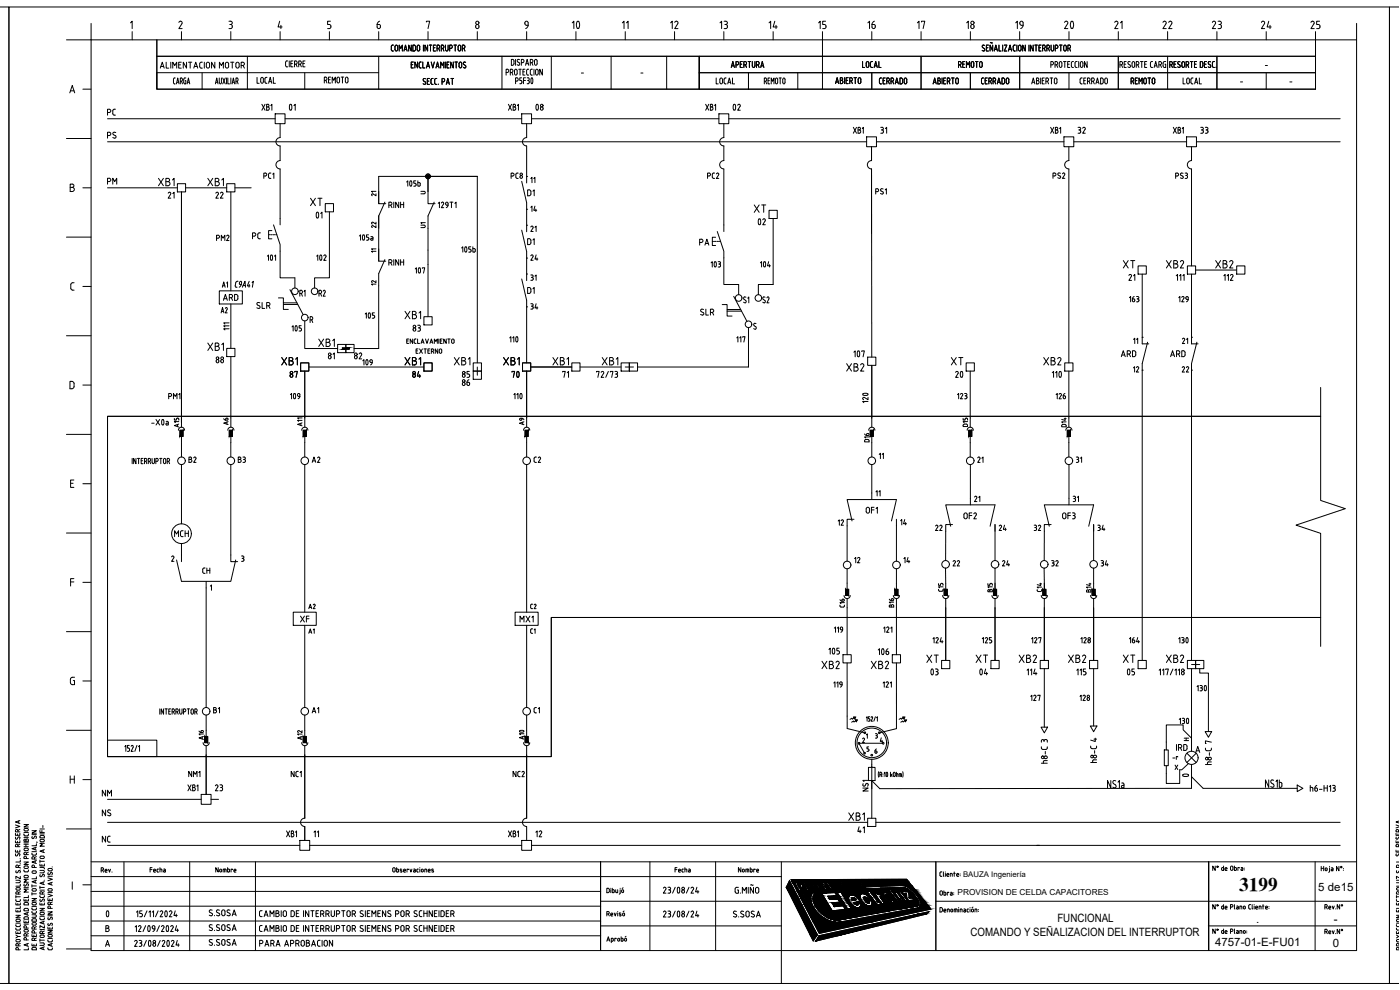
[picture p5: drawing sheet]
<svg xmlns="http://www.w3.org/2000/svg" width="420mm" height="297mm" viewBox="0 0 420 297" stroke-linecap="round" stroke-linejoin="round" font-family="sans-serif">
<defs><g id="words">
<g font-size="7.9">
<text x="168.6" y="10.9">10</text>
<text x="316.8" y="10.9">20</text>
</g>
<g font-size="7.1">
<text x="223.7" y="69.5">02</text>
<text x="151.3" y="115.4">70</text>
<text x="284.3" y="115.4">20</text>
<text x="314" y="115.4">110</text>
<text x="275.5" y="204.6">03</text>
<text x="290.3" y="204.6">04</text>
<text x="334.4" y="204.6">05</text>
</g>
<g font-size="6.6">
<text x="82.9" y="34.9">01</text>
<text x="157" y="34.9">08</text>
<text x="216.3" y="34.9">02</text>
<text x="36.3" y="43.7" transform="rotate(-90 36.3 43.7)">PS</text>
<text x="91" y="67.4">01</text>
<text x="77.6" y="80.1">101</text>
<text x="92.4" y="80.1">102</text>
<text x="122.1" y="84">107</text>
<text x="210.6" y="82.2">103</text>
<text x="225.4" y="82.2">104</text>
<text x="106.2" y="111.5">109</text>
<text x="253.3" y="109">107</text>
<text x="84.7" y="121.7">109</text>
<text x="152.4" y="121.7">110</text>
<text x="262.1" y="122.1" transform="rotate(-90 262.1 122.1)">120</text>
<text x="245.9" y="198.3">105</text>
<text x="260.7" y="198.3">106</text>
<text x="352.4" y="219.1">130</text>
<text x="34.9" y="246.9" transform="rotate(-90 34.9 246.9)">NS</text>
<text x="28.2" y="276.9">0</text>
</g>
<g font-size="6.2">
<text x="220.8" y="92.8">S1</text>
<text x="226.5" y="92.8">S2</text>
<text x="85" y="101.2">105</text>
<text x="106.9" y="97.4">105</text>
<text x="151.3" y="104.4">110</text>
<text x="352.4" y="194.7">130</text>
<text x="357.7" y="209.2">130</text>
</g>
<text font-size="5.8" x="371.9" y="267.5">3199</text>
<g font-size="5.7">
<text x="111.8" y="9.9">6</text>
<text x="259.3" y="9.9">16</text>
<text x="120.3" y="97">XB1</text>
<text x="224" y="100.5">S</text>
<text x="61" y="106.5">XB1</text>
<text x="158.7" y="223" transform="rotate(-90 158.7 223)">A10</text>
</g>
<g font-size="5.3">
<text x="155.2" y="9.9">9</text>
<text x="200" y="9.9">12</text>
<text x="214.8" y="9.9">13</text>
<text x="229.7" y="9.9">14</text>
<text x="244.5" y="9.9">15</text>
<text x="274.1" y="9.9">17</text>
<text x="288.9" y="9.9">18</text>
<text x="303.7" y="9.9">19</text>
<text x="333.4" y="9.9">21</text>
<text x="347.8" y="9.9">22</text>
<text x="362.7" y="9.9">23</text>
<text x="377.5" y="9.9">24</text>
<text x="392.3" y="9.9">25</text>
<text x="46.2" y="56.8">XB1</text>
<text x="61" y="56.8">XB1</text>
<text x="92.1" y="62.8">XT</text>
<text x="225.1" y="64.9">XT</text>
<text x="157" y="74.8">D1</text>
<text x="335.8" y="81.5">XT</text>
<text x="348.9" y="81.5">XB2</text>
<text x="363.7" y="81.5">XB2</text>
<text x="94.5" y="105.1">XB1</text>
<text x="83.3" y="110.8">XB1</text>
<text x="120.3" y="110.8">XB1</text>
<text x="135.1" y="110.8">XB1</text>
<text x="149.9" y="110.8">XB1</text>
<text x="164.7" y="110.8">XB1</text>
<text x="179.6" y="110.8">XB1</text>
<text x="252.9" y="112.5">XB2</text>
<text x="284.3" y="110.8">XT</text>
<text x="311.9" y="110.8">XB2</text>
<text x="88.9" y="188">XF</text>
<text x="154.9" y="188">MX1</text>
<text x="245.5" y="201.8">XB2</text>
<text x="260.3" y="201.8">XB2</text>
<text x="276.9" y="200">XT</text>
<text x="291.7" y="200">XT</text>
<text x="304.8" y="200">XB2</text>
<text x="319.3" y="200">XB2</text>
<text x="335.8" y="200">XT</text>
<text x="348.9" y="200">XB2</text>
<text x="253.6" y="247.3">XB1</text>
</g>
<g font-size="4.9">
<text x="189.4" y="9.9" transform="rotate(-90 189.4 9.9)">11</text>
<text x="31" y="35.6">PC</text>
<text x="77.3" y="34.2">XB1</text>
<text x="151.3" y="34.2">XB1</text>
<text x="254.7" y="41.3">XB1</text>
<text x="267.1" y="41.3" transform="rotate(-90 267.1 41.3)">31</text>
<text x="314" y="41.3">XB1</text>
<text x="322.4" y="41.3">32</text>
<text x="359.1" y="41.3">33</text>
<text x="31" y="56.4">PM</text>
<text x="157" y="60">D1</text>
<text x="53.3" y="60.7" transform="rotate(-90 53.3 60.7)">21</text>
<text x="63.5" y="60.7">22</text>
<text x="74.4" y="73">PC</text>
<text x="208.8" y="74.8">PA</text>
<text x="158" y="79.4">24</text>
<text x="88.5" y="90">R1</text>
<text x="94.5" y="90">R2</text>
<text x="157" y="89.3">D1</text>
<text x="158" y="85.4">31</text>
<text x="337.6" y="85.4">21</text>
<text x="66" y="91.4">ARD</text>
<text x="69.1" y="95.2" transform="rotate(-90 69.1 95.2)">A2</text>
<text x="122.8" y="100.5">83</text>
<text x="353.5" y="104.4">21</text>
<text x="63.5" y="110.1">88</text>
<text x="97.4" y="109">81</text>
<text x="105.1" y="109">82</text>
<text x="335.1" y="108.3">ARD</text>
<text x="350" y="108.3">ARD</text>
<text x="353.5" y="112.9">22</text>
<text x="85.7" y="114.3">87</text>
<text x="122.8" y="114.3">84</text>
<text x="137.6" y="114.3">85</text>
<text x="167.6" y="114.3">71</text>
<text x="49.4" y="121">PM1</text>
<text x="315.7" y="121">126</text>
<text x="55.4" y="140.1">B2</text>
<text x="70.2" y="140.1">B3</text>
<text x="92.4" y="140.1">A2</text>
<text x="159.1" y="140.1">C2</text>
<text x="292.1" y="140.1">21</text>
<text x="321.7" y="140.1">31</text>
<text x="258.6" y="155.2">OF1</text>
<text x="273" y="158.7" transform="rotate(-90 273 158.7)">14</text>
<text x="279.4" y="160.5">22</text>
<text x="288.2" y="157">OF2</text>
<text x="298.8" y="160.5">24</text>
<text x="309" y="160.5">32</text>
<text x="317.5" y="157">OF3</text>
<text x="328.1" y="160.5">34</text>
<text x="51.2" y="162.3">MCH</text>
<text x="284.7" y="171.1">22</text>
<text x="299.5" y="171.1">24</text>
<text x="314.3" y="171.1">32</text>
<text x="329.1" y="171.1">34</text>
<text x="62.8" y="215.2">B1</text>
<text x="92.4" y="215.2">A1</text>
<text x="351.7" y="226.5">IRD</text>
<text x="55" y="238.5">XB1</text>
<text x="63.5" y="238.5">23</text>
<text x="29.6" y="240.2">NM</text>
<text x="256.1" y="251.2">41</text>
<text x="29.6" y="254">NC</text>
<text x="84.7" y="252.2">XB1</text>
<text x="151.3" y="252.2">XB1</text>
<text x="159.5" y="252.2">12</text>
</g>
<g font-size="4.4">
<text x="78" y="54.7">PC1</text>
<text x="152" y="54.7">PC8</text>
<text x="161.6" y="56.1" transform="rotate(-90 161.6 56.1)">11</text>
<text x="211" y="54.7">PC2</text>
<text x="158" y="64.6">14</text>
<text x="158" y="70.6">21</text>
<text x="63.9" y="73.4">PM2</text>
<text x="69.1" y="87.5" transform="rotate(-90 69.1 87.5)">A1</text>
<text x="158" y="93.8">34</text>
<text x="337.6" y="91.7">163</text>
<text x="352.4" y="91.7">129</text>
<text x="342.5" y="112.9" transform="rotate(-90 342.5 112.9)">12</text>
<text x="54.7" y="129.5" transform="rotate(-90 54.7 129.5)">A15</text>
<text x="69.5" y="128.8" transform="rotate(-90 69.5 128.8)">A6</text>
<text x="158" y="128.8" transform="rotate(-90 158 128.8)">A9</text>
<text x="261.8" y="134.1" transform="rotate(-90 261.8 134.1)">D16</text>
<text x="266" y="139" transform="rotate(-90 266 139)">11</text>
<text x="291.4" y="151.7">21</text>
<text x="320.7" y="151.7">31</text>
<text x="254" y="158.7" transform="rotate(-90 254 158.7)">12</text>
<text x="59.6" y="173.2">CH</text>
<text x="255.1" y="170">12</text>
<text x="269.9" y="170">14</text>
<text x="313.6" y="178.9" transform="rotate(-90 313.6 178.9)">C14</text>
<text x="328.4" y="178.9" transform="rotate(-90 328.4 178.9)">B14</text>
<text x="91.4" y="183.8">A2</text>
<text x="158" y="183.8">C2</text>
<text x="254.4" y="183.4" transform="rotate(-90 254.4 183.4)">C16</text>
<text x="269.2" y="183.4" transform="rotate(-90 269.2 183.4)">B16</text>
<text x="91.4" y="191.2">A1</text>
<text x="158" y="191.2">C1</text>
<text x="278.7" y="194">124</text>
<text x="293.5" y="194">125</text>
<text x="308.3" y="194">127</text>
<text x="323.1" y="194">128</text>
<text x="337.6" y="194">164</text>
<text x="162.6" y="215.2" transform="rotate(-90 162.6 215.2)">C1</text>
<text x="308" y="211.3">127</text>
<text x="322.8" y="211.3">128</text>
<text x="62.1" y="223" transform="rotate(-90 62.1 223)">A16</text>
<text x="261.4" y="227.2">6</text>
<text x="55.4" y="234.2">NM1</text>
<text x="86.1" y="234.2">NC1</text>
<text x="152.8" y="234.2">NC2</text>
</g>
<g font-size="4">
<text x="113.6" y="60" transform="rotate(-90 113.6 60)">21</text>
<text x="113.6" y="69.5" transform="rotate(-90 113.6 69.5)">22</text>
<text x="128.4" y="69.5" transform="rotate(-90 128.4 69.5)">U1</text>
<text x="110.4" y="76.9">11</text>
<text x="113.6" y="86.8" transform="rotate(-90 113.6 86.8)">12</text>
<text x="342.2" y="104.4" transform="rotate(-90 342.2 104.4)">11</text>
<text x="91.4" y="129.1" transform="rotate(-90 91.4 129.1)">A11</text>
<text x="320.7" y="129.5" transform="rotate(-90 320.7 129.5)">D14</text>
<text x="264.9" y="149.9" transform="rotate(-90 264.9 149.9)">11</text>
<text x="91.4" y="223" transform="rotate(-90 91.4 223)">A12</text>
<text x="96.3" y="252.2" transform="rotate(-90 96.3 252.2)">11</text>
</g>
<g font-size="3.5">
<text x="125.2" y="59.3">U</text>
<text x="354.2" y="223.3">H</text>
<text x="350.7" y="229">-r</text>
</g>
<g font-size="3.4">
<text x="395.6" y="267.5">5 de15</text>
<text x="291.2" y="281">COMANDO Y SEÑALIZACION DEL INTERRUPTOR</text>
<text x="317.3" y="276.6">FUNCIONAL</text>
<text x="377" y="276.8">.</text>
<text x="400.3" y="276.8">-</text>
<text x="364.7" y="283.8">4757-01-E-FU01</text>
<text x="400" y="284">0</text>
</g>
<g font-size="2.6">
<text x="173.2" y="23.3">-</text>
<text x="191.2" y="23.3">-</text>
<text x="378.5" y="20.8">-</text>
<text x="371.1" y="25.8">-</text>
<text x="385.9" y="25.8">-</text>
</g>
<text font-size="2.5" x="287.4" y="268.6">PROVISION DE CELDA CAPACITORES</text>
<text font-size="2.3" x="289" y="263.2">BAUZA Ingeniería</text>
</g></defs>
<!-- layer: 0 -->
<g fill="none" stroke="#000" stroke-width=".3">
<path d="M0 2.1h2.7v293h-2.7M2.7 2.1h414.3v293h-414.3zM27.3 12h379.8v273.2h-379.8zM47.1 12v14.8h347.7v-14.8M47.1 16.9h347.7M74.2 16.9v9.9M86.3 18.3h-.4l-.2 .4 .1 1.1 .5 .3M86.8 18.3v1.8M87.3 19.1h.5M87.9 18.3h-.6v1.8h.6M88.4 19.3l.7-.3-.1-.6-.6-.1v1.8M88.9 19.3l.3 .8"/>
<path d="M89.7 19.3l.7-.3-.2-.6-.5-.1v1.8M90.1 19.3l.3 .8M90.9 19.1h.5M91.5 18.3h-.6v1.8h.6M113.7 16.9v9.9M118.1 13.5l-.6 .3-.1 1.1 .2 .3 .5 .1M118.7 13.6h.4l.2 .4v1.1l-.4 .2-.4-.5zM119.8 15.3v-1.8l.5 1 .5-1v1.8M121.2 15.3l.5-1.8 .5 1.8M121.4 14.8h.6M123.4 19.4h.5M123.4 13.5v1.8l-.7-1.8v1.8"/>
<path d="M123.9 13.5l.8 .3v1.2l-.4 .3h-.4zM124 18.6h-.6v1.8h.6M125.3 18.6v1.8l-.8-1.8v1.8M125.4 13.6h.4l.2 .4-.1 1.1-.3 .2-.4-.5zM126.4 18.6l-.4 .1-.2 .4v1.1l.6 .2M126.9 18.6v1.8h.6M127.1 13.5v1.8M128.1 19.9h.7M128.3 13.5v1.8l-.8-1.8v1.8M128.8 13.5h.8M129.2 13.5v1.8M129.4 18.6l.5 1.8 .5-1.8"/>
<path d="M130.1 14.3h.4M130.7 13.5h-.6v1.8h.6M131 19.9h.6M131.2 14.5h.4M131.6 14.5l.3-.2v-.5l-.7-.3v1.8M131.6 14.5l.4 .8M132.4 14.5h.4M132.8 14.5l.4-.2v-.5l-.8-.3v1.8M132.9 14.5l.3 .8M133.7 18.6v1.8M133.7 13.5l.1 1.6 .5 .1 .2-.4M134.1 19.4h.5"/>
<path d="M134.5 13.5v1.3M134.8 18.6h-.7v1.8h.7M135 14.5h.4M135.4 14.5l.3-.2v-.5l-.7-.3v1.8M136 18.6v1.8l-.8-1.8v1.8M136.2 13.5h.8M136.5 18.6h.8M136.6 13.5v1.8M136.9 18.6v1.8M137.7 13.6h.4l.2 .4-.1 1.1-.3 .2-.4-.5zM138 18.7h.4l.2 .4-.1 1-.3 .3-.4-.5zM138.7 14.5h.4"/>
<path d="M139.1 13.5h-.4v1.8M139.1 13.5l.4 .5-.4 .5M139.2 14.5l.3 .8M139.7 18.7a.42 .42 0 0 0-.6 0 .42 .42 0 0 0 .1 .7l.5 .2a.42 .42 0 0 1 0 .7 .42 .42 0 0 1-.7-.1M150.6 16.9v9.9M153.5 17.8l.7 .3v1.2l-.4 .3h-.3zM154.7 17.8v1.8M155.4 18.6l.4 .2a.42 .42 0 0 1 .1 .7 .42 .42 0 0 1-.7-.1M155.9 17.9a.42 .42 0 0 0-.6 0 .42 .42 0 0 0 .1 .7M156.5 18.8l.7-.2-.1-.7-.6-.1v1.8M157.7 19.6l.5-1.8 .5 1.8M157.9 19.1h.6"/>
<path d="M159.2 18.8h.3M159.5 17.8h-.3v1.8M159.5 17.8l.4 .5-.4 .5 .4 .8M160.4 19.1l.4 .5 .4-.5M161.2 18.3v.8M161.2 18.3l-.2-.4h-.4l-.2 1.2M165.4 16.9v9.9M183.4 16.9v9.9M200.1 16.9v9.9M219.6 19.8h.7M220.9 19.5l.7-.3-.1-.7h-.6v1.7M222.1 19.3h.5"/>
<path d="M222.8 18.5h-.7v1.7h.7M223.2 19.5l.8-.3-.1-.7h-.7v1.7M223.7 19.5l.3 .7M224.5 18.5h.8M224.9 18.5v1.7M225.8 18.5v1.5l.4 .2 .3-.2 .1-1.5M227 19.5l.8-.3-.2-.7h-.6v1.7M227.5 19.5l.3 .7M228.4 19.8h.7M246.8 12v14.8M258.9 18.5v1.7h.6M260.2 18.5h.4l.2 .5-.1 1-.3 .2-.4-.4z"/>
<path d="M261.9 18.5h-.5l-.2 .4 .1 1.1 .6 .2M262.5 19.8h.6M263.8 18.5v1.7h.6M276.4 16.9v9.9M287.7 19.5h.4M288.1 18.5h-.4v1.7M288.1 18.5l.4 .5-.4 .4 .4 .8M288.9 19.3h.5M289.6 18.5h-.7v1.7h.7M291.7 18.5h.4l.2 .5-.1 1-.3 .2-.4-.4zM292.7 18.5h.8M293.1 18.5v1.7"/>
<path d="M294.2 18.5h.4l.2 .5-.1 1-.3 .2-.4-.4zM295.5 13.6a.42 .42 0 0 0-.7 .1 .42 .42 0 0 0 .1 .6l.5 .3a.42 .42 0 0 1 0 .6 .42 .42 0 0 1-.6-.1M296 14.3h.5M296.7 13.5h-.7v1.8h.7M297.2 12.8h.3M297.5 12.8h.3M297.9 13.5v1.8l-.8-1.8v1.8M298.4 15.3l.5-1.8 .4 1.8M298.5 14.8h.7M299.8 13.5v1.8h.6M300.9 13.5v1.8M301.4 13.5h.8l-.8 1.8h.8"/>
<path d="M302.7 15.3l.4-1.8 .5 1.8M302.8 14.8h.7M304.7 13.5l-.4 .1-.2 .4v1.1l.6 .2M305.2 13.5v1.8M305.9 13.6h.4l.2 .4-.1 1.1-.3 .2-.5-.5zM306 16.9v9.9M307.7 13.5v1.8l-.8-1.8v1.8M308.8 13.5v1.8M310.1 13.5v1.8l-.8-1.8v1.8M310.5 13.5h.8M310.9 13.5v1.8M311.8 14.3h.5"/>
<path d="M312.4 13.5h-.6v1.8h.6M312.9 14.5h.4M313.3 14.5l.4-.2v-.5l-.8-.3v1.8M313.4 14.5l.3 .8M314.2 14.5h.4M314.6 14.5l.3-.2v-.5l-.7-.3v1.8M314.6 14.5l.4 .8M315.4 19.5l.7-.3-.1-.7h-.6v1.7M315.4 13.5l.1 1.6 .3 .2 .4-.2v-1.6M316.6 19.5l.8-.3-.2-.7h-.6v1.7M316.7 14.5h.4M317.1 14.5l.3-.2v-.5l-.7-.3v1.8"/>
<path d="M317.1 19.5l.3 .7M318.1 18.5h.4l.2 .5-.1 1-.3 .2-.4-.4zM318.4 13.5v1.8M319.2 18.5h.7M319.4 13.6h.4l.2 .4v1.1l-.4 .2-.4-.5zM319.6 18.5v1.7M320.4 19.3h.5M320.5 14.5h.4M320.9 14.5l.3-.2v-.5l-.7-.3v1.8M321 14.5l.3 .8M321.1 18.5h-.7v1.7h.7M322.2 18.5h-.5l-.2 .4 .1 1.1 .6 .2"/>
<path d="M323.3 18.5h-.5l-.2 .4 .1 1.1 .6 .2M323.7 18.5v1.7M324.4 18.5h.4l.2 .5-.1 1-.3 .2-.4-.4zM326.3 18.5v1.7l-.8-1.7v1.7M335.6 16.9v9.9M336.1 19.5l.8-.3-.2-.7h-.6v1.7M336.6 19.5l.3 .7M337.4 19.3h.4M338 18.5h-.6v1.7h.6M339.1 19.5a.43 .43 0 0 1 0 .7 .43 .43 0 0 1-.6-.2M339.2 18.6a.42 .42 0 0 0-.6 0 .42 .42 0 0 0 .1 .6l.4 .3M339.9 18.5h.4l.2 .5v1l-.4 .2-.4-.4z"/>
<path d="M341 19.5l.7-.3-.1-.7h-.6v1.7M341.5 19.5l.3 .7M342.3 18.5h.8M342.7 18.5v1.7M343.5 19.3h.5M344.2 18.5h-.7v1.7h.7M345.9 18.5h-.5l-.1 .4v1.1l.6 .2M346.5 19.8h.7M347.8 19.5l.7-.3-.1-.7h-.6v1.7M348.3 19.5l.3 .7M349.8 18.5h-.5l-.3 .5 .1 1 .7 .2v-.9h-.2M350.4 16.9v9.9"/>
<path d="M351.1 19.5l.7-.3-.1-.7h-.6v1.7M351.5 19.5l.4 .7M352.3 19.3h.5M353 18.5h-.7v1.7h.7M354.1 18.6a.42 .42 0 0 0-.6 0 .42 .42 0 0 0 .1 .6l.4 .3a.42 .42 0 0 1 .1 .7 .42 .42 0 0 1-.7-.2M354.9 18.5h.4l.2 .5-.1 1-.3 .2-.4-.4zM356 19.5l.7-.3-.1-.7h-.6v1.7M356.4 19.5l.3 .7M357.2 18.5h.8M357.6 18.5v1.7M358.5 19.3h.5M359.1 18.5h-.6v1.7h.6"/>
<path d="M360.2 18.5l.8 .2v1.3l-.4 .2h-.4zM361.5 19.3h.5M362.1 18.5h-.6v1.7h.6M363.3 18.6a.42 .42 0 0 0-.6 0 .42 .42 0 0 0 .1 .6l.4 .3a.42 .42 0 0 1 .1 .7 .42 .42 0 0 1-.7-.2M364.5 18.5h-.5l-.1 .4v1.1l.6 .2M365.2 16.9v9.9M419.8 2.1h-2.8v293h2.8M52.3 25.2h.3M52.6 23.4l-.4 .1-.1 .3v1.1l.3 .3M53 25.2l.3-1.8 .4 1.8M53.1 24.7h.5M54.1 24.4h.3"/>
<path d="M54.4 23.4h-.3v1.8M54.4 23.4l.3 .2v.5l-.3 .3 .4 .8M55.8 23.4l-.6 .2-.1 1.1 .2 .4 .5 .1v-1h-.2M56.2 25.2l.3-1.8 .4 1.8M56.3 24.7h.5M60.7 21.8v5M64.7 25.2l.3-1.8 .4 1.8M64.8 24.7h.5M65.8 23.4l.1 1.5 .2 .3 .4-.5v-1.3M66.8 23.4l.8 1.8M67.6 23.4l-.8 1.8M68 23.4v1.8"/>
<path d="M68.4 23.4v1.8h.5M69.3 23.4v1.8M69.7 25.2l.3-1.8 .4 1.8M69.8 24.7h.5M70.8 24.4l.6-.3-.1-.6-.5-.1v1.8M71.2 24.4l.3 .8M77.1 23.2v1.8h.7M78.3 24.5l.4 .5 .3-.5M79 23.7v.8M79 23.7l-.1-.4h-.5l-.2 1.2M80.1 23.2l-.5 .2-.1 1.1 .2 .4 .4 .1M80.6 25l.5-1.8 .5 1.8"/>
<path d="M80.8 24.5h.6M82 23.2v1.8h.7M84.1 37.1v4.2a1.25 1.25 0 0 0-1.3 1.2 1.25 1.25 0 0 0 1.3 1.3v4.4a1.25 1.25 0 0 0-1.3 1.2 1.25 1.25 0 0 0 1.3 1.3v16.8M91.5 21.8v5M113.7 21.8h-66.6v5M127 25.1l.5 .2M127.7 23.6a.42 .42 0 0 0-.6 .1 .42 .42 0 0 0 .1 .6l.6 .5-.3 .5M128 20.4l.5-1.8 .4 1.8M128.2 24.3h.5M128.9 23.5h-.7v1.8h.7M129.7 25.3h.3M130 23.5l-.5 .1-.2 .4 .1 1.1 .3 .2"/>
<path d="M130.8 25.3h.3M130.8 20.4l.5-1.8 .5 1.8M131.1 23.5l-.5 .1-.1 .4v1.1l.3 .2M131.6 25.2v.1M132.2 20.4v-1.8l.5 1 .5-1v1.8M132.7 24.5l.7-.2-.1-.7-.6-.1v1.8M133.9 25.3l.5-1.8 .5 1.8M134.1 24.8h.6M135.3 23.5h.8M135.7 23.5v1.8M151.9 21.8l.7-.3-.1-.7h-.6v1.7M153.2 21.8h.3"/>
<path d="M153.5 20.8h-.3v1.7M153.5 20.8l.4 .5-.4 .4M153.6 21.8l.3 .7M154.6 20.8h.4l.2 .5v1l-.4 .2-.4-.4zM154.7 24.3h.4M155.1 23.3h-.4v1.8M155.1 23.3l.4 .5-.4 .5M155.7 20.8h.8M156.1 20.8v1.7M156.5 23.3h-.5v.8l.5 .1 .1 .5-.1 .4h-.5M156.9 21.6h.5M157.1 24.1h.6"/>
<path d="M157.6 20.8h-.7v1.7h.7M157.7 23.3h-.6v1.8M158 21.2v.9M158.1 37.1v4.2a1.25 1.25 0 0 0-1.3 1.2 1.25 1.25 0 0 0 1.3 1.3v9.1M158.1 22.1l.1 .4h.5M158.2 23.3l.6 .2v.4l-.3 .2M158.4 24.1h.1M158.5 24.1l.3 .2v.6l-.6 .2M158.7 20.8h-.5l-.1 .4M159.5 23.4a1.13 1.13 0 0 1 0 1.7l-.2-.9zM159.8 20.8l-.6 .2v1.1l.1 .4h.5M160.3 20.8v1.7"/>
<path d="M160.9 20.8h.4l.2 .5v1l-.4 .2-.4-.4zM162.8 20.8v1.7l-.8-1.7v1.7M209.8 21.8h185M209.8 26.8v-9.9v9.9M211.8 31.3l.9 1.8M212.7 31.3l-.9 1.8M213.2 31.3l.7 .2v.4l-.3 .2 .4 .5-.4 .5h-.4zM213.2 32.1h.4M214.9 23.4v1.8h.7M216.2 23.5h.4l.2 .4v1l-.4 .3-.4-.5zM217.2 37.1v4.2a1.25 1.25 0 0 0-1.2 1.2 1.25 1.25 0 0 0 1.2 1.3v4.4a1.25 1.25 0 0 0-1.2 1.2 1.25 1.25 0 0 0 1.2 1.3v18.8M217.7 25.2h.2"/>
<path d="M217.9 23.4l-.4 .1-.2 .3 .1 1.1 .3 .3M218.4 25.2l.5-1.8 .5 1.8M218.5 24.7h.7M219.5 20.2l.4-1.7 .5 1.7M219.8 23.4v1.8h.7M224.6 21.8v5M228.3 20.2l.5-1.7 .4 1.7M229.4 24.4l.6-.3-.1-.6-.5-.1v1.8M229.8 24.4l.3 .8M230.5 24.2h.4M231 23.4h-.5v1.8h.5M231.5 25.2v-1.8l.4 1 .4-1v1.8"/>
<path d="M232.7 23.9v.8M232.7 23.9l.2-.4h.3l.2 1.2-.3 .5-.4-.5M233.8 23.4h.7M234.1 23.4v1.8M235.1 23.5h.3l.2 .4v1l-.3 .3-.4-.5zM239.4 21.8v5M250.8 25.1l.4-1.8 .5 1.8M250.9 24.6h.7M252.2 24.1h.4M252.6 23.3h-.4v1.8h.4M252.6 23.3l.3 .4-.3 .4 .4 .5-.4 .5M253.4 23.3v1.8"/>
<path d="M253.9 24.1h.5M254.6 23.3h-.7v1.8h.7M255 24.3l.8-.2-.2-.7-.6-.1v1.8M255.5 24.3l.3 .8M256.3 23.3h.8M256.7 23.3v1.8M257.8 23.4h.4l.1 .4v1l-.3 .3-.5-.5zM261.6 21.8v5M262.3 20.2l.5-1.7 .5 1.7M264.3 25.2h.3M264.6 23.4l-.5 .1-.2 .3 .1 1.1 .3 .3M265 24.2h.5"/>
<path d="M265.7 23.4h-.7v1.8h.7M266.1 24.4l.8-.3-.2-.6-.6-.1v1.8M266.6 24.4l.3 .8M267.4 24.4l.7-.3-.1-.6-.6-.1v1.8M267.9 24.4l.3 .8M268.7 25.2l.4-1.8 .5 1.8M268.8 24.7h.7M270.4 23.4h-.3v1.8h.3M270.4 23.4l.4 .3 .1 .9-.5 .6M271.5 23.5h.4l.2 .4v1l-.4 .3-.4-.5zM280 25.2l.5-1.8 .5 1.8M280.2 24.7h.6"/>
<path d="M281.5 23.4l.6 .2v.4l-.2 .2 .4 .5-.4 .5h-.4zM281.5 24.2h.4M282.7 23.4v1.8M283.2 24.2h.5M283.8 23.4h-.6v1.8h.6M284.3 24.4h.4M284.7 23.4h-.4v1.8M284.7 23.4l.4 .5-.4 .5 .4 .8M285.6 23.4h.8M286 23.4v1.8M287.6 23.9v.8M287.6 23.9l-.2-.4h-.4l-.2 1.2 .4 .5 .4-.5"/>
<path d="M290 20.2v-1.7l.5 1 .5-1v1.7M291.2 21.8v5M294.9 25.2h.3M295.2 23.4l-.5 .1-.1 .3v1.1l.3 .3M295.7 24.2h.4M296.3 23.4h-.6v1.8h.6M296.8 24.4l.7-.3-.1-.6-.6-.1v1.8M297.2 24.4l.4 .8M298 24.4l.8-.3-.2-.6-.6-.1v1.8M298.5 24.4l.3 .8M299.3 25.2l.5-1.8 .4 1.8M299.4 24.7h.7"/>
<path d="M301.5 23.9v.7M301.5 23.9l-.2-.4-.6-.1v1.8l.6-.1 .2-.5M302.2 23.5h.4l.2 .4-.1 1-.3 .3-.4-.5zM309.6 25.2l.5-1.8 .5 1.8M309.8 24.7h.6M311.1 23.4l.6 .2v.4l-.2 .2 .3 .5-.3 .5h-.4zM311.1 24.2h.3M312.3 23.4v1.8M312.8 24.2h.5M313.4 23.4h-.6v1.8h.6M313.9 24.4l.7-.3-.1-.6-.6-.1v1.8M314.4 24.4l.3 .8"/>
<path d="M315.2 23.4h.7M315.6 23.4v1.8M316.6 23.5h.4l.2 .4v1l-.4 .3-.4-.5zM320.8 21.8v5M324.5 25.2h.3M324.8 23.4l-.5 .1-.2 .3 .1 1.1 .3 .3M325.3 24.2h.4M325.9 23.4h-.6v1.8h.6M326.4 24.4l.7-.3-.1-.6-.6-.1v1.8M326.8 24.4l.3 .8M327.6 24.4l.8-.3-.2-.6-.6-.1v1.8M328.1 24.4l.3 .8"/>
<path d="M328.9 25.2l.5-1.8 .4 1.8M329 24.7h.7M330.3 23.4l.7 .3v1.2l-.3 .3h-.4zM331.8 23.5h.4l.2 .4-.1 1-.3 .3-.4-.5zM339.5 24.4l.7-.3-.1-.6-.6-.1v1.8M339.9 24.4l.4 .8M340.7 24.2h.5M341.4 23.4h-.7v1.8h.7M341.8 25.2v-1.8l.5 1 .5-1v1.8M343.4 23.5h.4l.2 .4v1l-.4 .3-.4-.5zM344.5 23.4h.8M344.9 23.4v1.8"/>
<path d="M346 23.5h.4l.2 .4-.1 1-.3 .3-.4-.5zM346.4 20.2l.4-1.7 .5 1.7M350.3 20.1v.1M352.1 38.2l1 1.8M353.1 38.2l-1 1.8M353.5 38.2l.7 .2v.4l-.3 .2 .4 .5-.4 .5h-.4zM353.5 39h.4M354.8 38.6l.3-.4v1.8M355 23.4v1.8h.7M356.3 23.5h.4l.2 .4v1l-.4 .3-.3-.5zM357.8 25.2h.2M357.8 23.4h.2"/>
<path d="M357.8 23.4l-.4 .4 .1 1.1 .3 .3M358.5 25.2l.5-1.8 .5 1.8M358.7 24.7h.6M359.9 23.4v1.8h.7M365 20.1v.1M380 21.8v5M54.5 57.6v69.2M69.3 57.6v29.7M128.4 52.9v4.5M260.1 41.1h2.9v2.9h-2.9zM261.6 44v4.2a1.25 1.25 0 0 0-1.3 1.2 1.25 1.25 0 0 0 1.3 1.3M261.6 50.7v19.4"/>
<path d="M261.6 50.7v56.5M319.3 41.1h3v2.9h-3zM320.8 44v4.2M320.8 50.7v58.2M320.8 48.2a1.25 1.25 0 0 0-1.3 1.2 1.25 1.25 0 0 0 1.3 1.3M356.1 41.1h3v2.9h-3zM357.6 44v4.2a1.25 1.25 0 0 0-1.3 1.2 1.25 1.25 0 0 0 1.3 1.3v29.1M80.6 70.4h.4M81.2 70.4h.5M81.6 69.2h-1v2.5h1M82 70.4h.5M82.1 67.5l2 5.9v10h4.4v3"/>
<path d="M82.7 70.4h.4M98.9 63.6v19.8h-4.5v3M113.7 61.1v-8.2h29.5v56M113.7 64.8v13.6M128.4 68.5v26.5M158.1 62.8v4.8M158.1 77.4v4.8M215.1 72.4h.5M215.3 69.5l1.9 5.9v10h4.5v3M215.9 72.4h.3M232 65.6v19.8h-4.4v3M69.3 91.2v13.3"/>
<path d="M83.6 89.4h1.4v1.5h4.1M85 90.9v1.9h1.5M85 91.4h4.4M87 86.9l4 7.5M91.5 96.3v8.3h9.8M113.7 85.8v18.8M158.1 92.1v16.8M216.7 91.4h1.5v1.5h4.1M218.2 92.9v1.9h1.5M218.2 93.4h4.3M220.2 88.9l4 7.5M224.6 98.3v11.8h-33.3"/>
<path d="M342.8 82.3v18.9M357.6 82.3v18.9M358.8 81h12.3M69.3 107v18.4M91.5 111.3v14.1M92.7 110.1h34.5M158.1 111.3v14.1M159.3 110.1h12.3M174.1 110.1h12.3M187.6 110.1h2.5M261.6 109.6v15.8M291.2 111.3v14.1"/>
<path d="M320.8 111.3v14.1M342.8 111.1v87.1M342.8 103.2h2M344.4 102.7l-1.6 6.4M357.6 111.1v87.1M357.6 103.2h2M359.2 102.7l-1.6 6.4M255.7 156.3l-1.5-6.4h14.8l-1.5 6.4M256.3 155.8h-2.1v2M285.3 157.9l-1.5-6.4h14.8l-1.5 6.4M285.9 157.4h-2.1v2M314.9 157.9l-1.5-6.4h14.8l-1.5 6.4"/>
<path d="M315.5 157.4h-2.1v2M51.5 167.1l.4-.3 .3 .2-.7 1.4h.7M53 168l1.5 6.4h14.8l1.4-6.4M54.5 166.5v2M61.9 174.4v2M63.1 175.9l.4-.4v1.6M69.3 166.5v2h2M72.5 166.8l.7 .2v.4l-.3 .1M72.7 167.5h.1M72.9 167.5l.3 .2v.5l-.7 .2M254.2 198.9l.1 19.7 5.2 1.3M254.2 182.4v14"/>
<path d="M269 198.9v19.7l-5.1 1.3M269 182.4v14M283.8 182.4v15.8M298.6 182.4v15.8M313.4 182.4v15.8M328.2 182.4v15.8M357.6 199.4h2.5M256.2 215.2h.6l-.3 .5zM256.4 215.4l-1.3 .4M256.7 216h.6l-.3 .5zM256.9 216.3l-1.3 .4M271 215.2h.5l-.2 .5z"/>
<path d="M271.1 215.4l-1.3 .4M271.5 216l.2 .5 .3-.5M271.6 216.3l-1.3 .4M312.4 218.2h2l-1 1.7zM313.4 200.6v17.6M327.2 217.8h2l-1 1.7zM328.2 200.6v17.2M357.6 200.6v20.9l-2.5-2.5v-1.5h-5.1v5.1M360.1 200.6v1.3h2.6v17.6M361.7 219.5h1.9l-.9 1.7zM60.4 238.4h2.9v2.9h-2.9zM61.9 226.5v11.9"/>
<path d="M91.5 226.5v19a1.25 1.25 0 0 0-1.3 1.2 1.25 1.25 0 0 0 1.3 1.3M158.1 226.5v19a1.25 1.25 0 0 0-1.3 1.2 1.25 1.25 0 0 0 1.3 1.3M260.6 230.2h2v4h-2zM261.6 234.2l2.4 2.4 93.6-.1v-3.5l3.5 3.5h28.2M261.6 227.8v17.7M264.8 223h-7l1.7 3M312.5 229h1.8M312.5 222.3v.4M312.5 224.1v.3M312.5 222.3l.4-.4 .4 .4M313.3 222.3v.2M313.7 225.5v.7"/>
<path d="M313.7 221.9h.2M313.7 221.9l-.4 .4M313.9 221.9l.4 .2v.6M314.3 228.2l-1 .1-.2 .7M314.3 224.1l-.1 .5-.3 .2h-1.1l-.3-.4M327.3 223.8l.1 .6 .4 .2h1.1l.2-.8M327.3 228.8h1.8M328.3 221.8h.8M328.5 226.6a.43 .43 0 0 1 .6 .4 .43 .43 0 0 1-.6 .4M328.5 225.2v.8M328.5 226.6l-.4 .4 .4 .4M328.7 221.5v1l-1.4-.4"/>
<path d="M329.1 228h-1l-.2 .8M356.2 226l2.8 2.8M356.6 229.1l-1.9 1.9h-.7v4.1h-4v-5.4M357.6 229.4v3.9M359 226l-2.8 2.8M361.8 224.5v.5l.4 .3 1.1-.1 .2-.7M361.8 229.4h1.7M363 225.8v.8M363.5 228.6h-1l-.1 .8M363.5 222.7l-1.7-.4v.8h.2M389.3 235.5l1.7 1-1.7 1zM393.2 236.2l.6 .1 .2 .3"/>
<path d="M393.2 235.6v1.8M394 236.6v.8M394.6 236.4h.4a.43 .43 0 0 1 .4 .7 .43 .43 0 0 1-.8-.1zM395.2 235.6l-.6 .8M396 236.8h.8M397.4 236.4h.9M397.4 235.6v1.8M398.3 235.6v1.8M398.9 236l.4-.4v1.8M399.9 235.6l.8 .2v.4l-.4 .2M400.1 236.4h.2M400.3 236.4l.4 .4"/>
<path d="M400.7 236.8l-.2 .6h-.6M27.3 258.6h379.8M37.2 258.6v26.6M56.9 258.6v26.6M76.7 258.6v26.6M90 252.2h2.9v2.9h-2.9zM156.6 252.2h2.9v2.9h-2.9zM195 258.6v26.6M214.8 258.6v26.6M234.5 258.6v36.5M280.9 258.6v26.6M394.7 258.6v26.6"/>
<path d="M27.3 263h207.2M27.3 276.3h152.9M27.3 271.9h152.9M27.3 267.5h152.9M180.2 270.4h54.3M180.2 277.8h54.3M236.9 264.2l8.4 16.3-1.2 1.8-8.1-16.1zM237.4 263.9l34.7-.1 7.2 9-33.4 7.3zM238.5 264.8h1.4a.84 .84 0 0 1 .8 .5 .84 .84 0 0 1-.2 1h-.6l.6 1h-.6zM239.3 265.2h.5a.46 .46 0 0 1 .3 .7h-.4zM241 264.8l1.7 .1 .4 .5v.6l1 1.2h-.5l-.7-1h-.6l.6 1-.5 .1zM242.6 265.5v.3h-.5l-.4-.7 .7 .1 .2 .3"/>
<path d="M243.9 264.7a1.88 1.88 0 0 1 1.9 2.4 1.87 1.87 0 0 1-1.9-2.4zM243.9 267.7l.6 .2a4.3 4.3 0 0 0 1 5.2 7.6 7.6 0 0 0 6.7 2.9l23-4.2a.7 .7 0 0 0 .6-.4 .7 .7 0 0 0-.1-.7 7.8 7.8 0 0 0-4.7-4.5l-11.2 .5-.3-.6 11.6-.4a7.7 7.7 0 0 1 5.3 5.6l-.3 .7-.7 .4-22.8 4.2a8.5 8.5 0 0 1-9.3-6.9l.1-.8zM244.3 265.1a1.5 1.5 0 0 1 1.1 1.7l-.9-.9zM245.6 264.7h.6l.8 .8-.1-.8 .6-.1 .1 1.3 .6 1.1h-.5l-.6-.9zM246.6 268l3.9-.2 .7 .9-2.8 .2 .6 1 2.4-.2 .6 1-2.3 .2 .7 1.1 2.6-.2 .7 1-3.9 .5zM247.9 264.6h1.3l.3 .4h-.8l.3 .6 .7-.1 .3 .4h-.7l.4 .6h.8l.2 .4-1.3 .1zM251 276.1h.1M251.2 267.7h1.2l3.1 4.8-1.1 .2zM251.7 265.2l-.4 .1-.4-.3a1.34 1.34 0 0 0 .9 1.5v-.5h.3M251.7 265.2l-.3-.3a.58 .58 0 0 0-.6-.5 .58 .58 0 0 0-.5 .6 1.98 1.98 0 0 0 2 1.8l-.2-.8M252.2 264.6a1.04 1.04 0 0 1 1.4 .6l-.4 .1-.4-.4a1.56 1.56 0 0 0 1 1.5l-.1-.4a.47 .47 0 0 1 .5 .3 .47 .47 0 0 1-.2 .6 2.28 2.28 0 0 1-1.8-2.3zM253.7 264.6h.4l1.4 2-.4 .1z"/>
<path d="M254.9 268.8a2.56 2.56 0 0 1 3.4 1.7l-2.1 .3 .4 .4a.5 .5 0 0 0 .6 .4 .5 .5 0 0 0 .4-.5l.8-.1a1.18 1.18 0 0 1-.6 1.3 1.18 1.18 0 0 1-1.5-.3l-.9-.8a1.93 1.93 0 0 1-.5-2.4zM255.2 264.5a1.72 1.72 0 0 1 1.7 2.1 1.72 1.72 0 0 1-1.7-2.1zM255.6 264.8a1.42 1.42 0 0 1 1 1.5l-.8-.6zM255.7 269.4l.6-.1 .6 .7-1.1 .1zM256.7 264.6l.4-.1 1.2 1.1-.7-1 .4-.1 1.3 1.9-.3 .1-1.3-1.1 .8 1.1-.4 .1zM258.4 268.3a2.19 2.19 0 0 1 2.7 1.1l-1 .2a.51 .51 0 0 0-.4-.4 .51 .51 0 0 0-.5 .2l.8 1.3a.48 .48 0 0 0 .4 .3 .48 .48 0 0 0 .5-.2l-.3-.6 .9-.1a1.07 1.07 0 0 1 0 1.5 1.07 1.07 0 0 1-1.5 0 2.53 2.53 0 0 1-1.6-3.3zM262.7 270.8l.5 .5 .8 .1M262.8 271l-1.6-2.1h-.4l-.4-.6h.4l-.6-.9 .9-.1 .6 .9h.4l.5 .6h-.5l1.2 1.7 .6 .2 .5 .6-.5 .1M264.1 268l.6 .9M264.1 268h-.3l-.2 .4-.2-.3h-.9l2.2 3.1 .8-.1-1.2-1.8 .1-.3 .3-.1M264.7 268.9h.1M265.3 267.9a2.63 2.63 0 0 1 3 2.4 1.05 1.05 0 0 1-.9 .7 1.05 1.05 0 0 1-1-.6l-.8-.8a1.51 1.51 0 0 1-.3-1.7z"/>
<path d="M265.8 268.3l1 .3 .7 .8a.47 .47 0 0 1 .1 .7 .47 .47 0 0 1-.7 0l-1-.8-.3-.5zM266.5 266.8l.7-.1 2.8 3.9-.6 .1zM267.9 271h.8l.3 .3h-.7l1 .5 .5 .5-.1 .4-.7-.1-.4-.5 .3-.1 .3 .4 .1-.1-1-.4zM268.4 267.6h.6l1.4 1.9 .6 .3 .1-.3-1.4-1.9 .6-.1 2.1 2.8h-.7l-.3-.3v.2a.88 .88 0 0 1-1.4-.3zM268.4 270.9h.1M269.8 272.4l.3-.1 .3 .3-.3 .1zM270.1 270.9h.5l.3 .4-.3 .2zM270.7 267.5l1.6-.1 .5 .5 .1 1.6 .9-.2 .5 .7-1.6 .2-.5-.7-.1-1.5-1 .1zM271.1 271.7l.6 .7 .4-.1-.6-.7-.3-.1v-.3a.91 .91 0 0 0-1.3-.5l1.1 1.8 .4-.1-.5-.7h.2M271.5 270.5l.4-.1 1.1 1.4h.5l.2 .3-.8 .1zM271.9 272h.3l.2 .3zM273.6 271.7h.2l.3 .3h-.3z"/>
<path d="M280.9 270.4h126.1M362.6 277.8h44.4M27.3 280.8h152.9M180.2 285.2v-26.6v26.6M245.9 280.7l32.9-7.2-.8 .7-33.2 8.2zM362.7 285.2v-26.6v26.6"/>
<circle cx="54.5" cy="138.3" r="1.14"/>
<circle cx="69.3" cy="138.3" r="1.14"/>
<circle cx="91.5" cy="138.3" r="1.14"/>
<circle cx="158.1" cy="138.3" r="1.14"/>
<circle cx="261.6" cy="138.3" r="1.14"/>
<circle cx="291.2" cy="138.3" r="1.14"/>
<circle cx="320.8" cy="138.3" r="1.14"/>
<circle cx="254.2" cy="169.5" r="1.14"/>
<circle cx="269" cy="169.5" r="1.14"/>
<circle cx="283.8" cy="169.3" r="1.14"/>
<circle cx="298.6" cy="169.3" r="1.14"/>
<circle cx="313.4" cy="169.3" r="1.14"/>
<circle cx="328.2" cy="169.3" r="1.14"/>
<circle cx="61.9" cy="213.4" r="1.14"/>
<circle cx="91.5" cy="213.4" r="1.14"/>
<circle cx="158.1" cy="213.4" r="1.14"/>
<circle cx="259.5" cy="219.9" r=".25"/>
<circle cx="263.9" cy="219.9" r=".25"/>
<circle cx="257.8" cy="223" r=".25"/>
<circle cx="259.5" cy="226" r=".25"/>
<circle cx="261.6" cy="222.9" r="4.9"/>
<circle cx="261.6" cy="222.9" r="4.4"/>
<circle cx="312.9" cy="227.2" r=".4"/>
<circle cx="313.8" cy="227.3" r=".47"/>
<circle cx="327.7" cy="227" r=".4"/>
<circle cx="357.6" cy="227.4" r="1.97"/>
<circle cx="362.2" cy="227.6" r=".4"/>
<circle cx="363.1" cy="227.7" r=".47"/>
</g>
<!-- layer: TEXTOS -->
<g fill="none" stroke="#000" stroke-width=".3">
<path d="M27.3 7v5h-7.4M39.2 6.9l.5-.5v2.2M39.7 9.5v2.5M53.7 6.7a.5 .5 0 0 1 .7-.3 .5 .5 0 0 1 .2 .7l-.9 1.5h1M54.5 9.5v2.5M68.7 6.4h.5a.49 .49 0 0 1 .5 .4 .49 .49 0 0 1-.5 .5M69 7.4h.2M69.2 7.3a.63 .63 0 0 1 .5 .7 .63 .63 0 0 1-.5 .6h-.5M69.3 9.5v2.5M83.9 6.4l-.5 1.7h1.3M84.1 9.5v2.5M84.3 7.6v1"/>
<path d="M98.9 9.5v2.5M99.2 6.4h-.9v1h.8l.2 .4-.2 .7-.8 .1M113.7 9.5v2.5M128 6.6v-.2h.9l-.5 2.2M128.4 9.5v2.5M143.2 9.5v2.5M158.1 9.5v2.5M187.6 9.5v2.5M202.4 9.5v2.5M217.2 9.5v2.5M232 9.5v2.5M246.8 9.5v2.5"/>
<path d="M261.6 9.5v2.5M276.4 9.5v2.5M291.2 9.5v2.5M306 9.5v2.5M335.6 9.5v2.5M350.4 9.5v2.5M365.2 9.5v2.5M380 9.5v2.5M394.8 9.5v2.5M407.1 7v5M20.9 27.9l.8-2.2 .7 2.2M21.2 27.2h1"/>
<path d="M24.9 26.8h2.4M19.9 41.6h7.4M21.1 55.2h.6a.49 .49 0 0 1 .5 .5 .49 .49 0 0 1-.5 .5 .62 .62 0 0 1 .6 .6 .62 .62 0 0 1-.6 .7h-.6zM21.1 56.2h.6M24.9 56.4h2.4M19.9 71.1h7.4M22.2 84.8l-.7 .1-.3 .5 .1 1.4 .9 .3M24.9 85.9h2.4M78 90.9a.47 .47 0 0 0-.7-.1 .47 .47 0 0 0 0 .7l.6 .3a.49 .49 0 0 1-.1 .8 .49 .49 0 0 1-.7-.3M78.7 90.8v1.7h.7M80 91.7h.5a.49 .49 0 0 0 .5-.5 .49 .49 0 0 0-.5-.4h-.5v1.7M80.6 91.7l.4 .8"/>
<path d="M211.1 92.9a.47 .47 0 0 0-.6-.1 .47 .47 0 0 0 0 .7l.5 .3a.49 .49 0 0 1 0 .8 .49 .49 0 0 1-.7-.3M211.8 92.8v1.7h.8M213.2 93.8h.5M213.7 93.7a.49 .49 0 0 0 .5-.5 .49 .49 0 0 0-.5-.4h-.5v1.7M213.8 93.8l.4 .7M19.9 100.7h7.4M21 114.4l.8 .1 .4 .3v1.4l-.4 .4h-.8zM24.9 115.5h2.4M122.1 102.3h.4M122.7 101.7h-.6v1.3h.6M123.8 101.7v1.3l-.7-1.3v1.3M124.3 102v.9l.6 .1"/>
<path d="M125.3 101.7v1.3h.6M126.4 103l.4-1.3 .5 1.3M126.5 102.7h.6M127.7 101.7l.4 1.3 .5-1.3M128.4 105.3h.5M129 104.7h-.6v1.3h.6M129 103l.5-1.3 .4 1.3M129.2 102.7h.6M129.5 105.4h.5l.1-.5-.6-.2v1.3M129.9 105.4l.3 .6M130.4 103v-1.3l.4 .8 .4-.8v1.3M131.4 104.7v1.3l-.8-1.3v1.3"/>
<path d="M131.7 101.7v1.3M131.9 104.9l.3-.2 .3 .2-.1 1.1-.5-.2zM132.1 102.3h.5M132.7 101.7h-.6v1.3h.6M133.9 101.7v1.3l-.7-1.3v1.3M134.4 101.7h.7M134.7 101.7v1.3M135.6 101.9l.3-.2 .3 .2-.1 1.1-.5-.2zM19.9 130.3h7.4M19.9 159.9h7.4M21.2 145h.7M22.2 144h-1v2.2h1"/>
<path d="M24.9 145.1h2.4M21.2 174.6h1M22.2 173.6h-1v2.2M24.9 174.7h2.4M19.9 189.5h7.4M19.9 219.1h7.4M22.4 203.2l-.9 .1-.4 .5 .2 1.4 1.1 .2v-1.2h-.4M24.9 204.3h2.4M260 215.3l.2-.3v1.4M261 215h-.4v.6l.4 .1 .1 .2M261.1 215.9v.2M261.1 216.1l-.1 .2-.4 .1"/>
<path d="M261.4 215.3l.3-.3 .2 .2-.5 1.2h.5M262.7 215l-.5 1.4M263.1 215.3l.2-.3v1.4M21.1 232.8v2.2M21.1 233.8h1.2M22.3 232.8v2.2M24.9 233.9h2.4M258.9 221.7l.4-.2 .1 .4M259.4 221.9l-.5 .9h.6M260 220.5l.3-.3v1.3M262.7 220.1l.6 .2-.3 .4M262.9 220.7h.1"/>
<path d="M263 220.7l.3 .2v.4l-.6 .2M263.7 231.5v1.7M264 232.4l.6-.2-.1-.5h-.5v1.3M264.4 232.4l.2 .6M264.5 221.4l-.3 1h.7M265 232.3v.1M265 232.8v.1M265.3 232l.3-.3v1.3M266.1 231.7a.75 .75 0 0 1 0 1.3zM267.2 231.7v1.3M267.5 232.4l.2 .6M267.7 232.3l-.5 .3"/>
<path d="M268.2 231.7h.3l.2 .4-.1 .7-.2 .2-.3-.3zM269 232.1l.4 .1 .1 .8M269 231.7v1.3M269.8 233v-.9l.7 .1 .1 .8M270.2 232.1v.9M270.9 231.5v1.7M352.7 229.6l.8 1.3M353.5 229.6l-.8 1.3M355 232.4l.8-.2 .9 .3a.99 .99 0 0 1-1.8 0zM358.9 225.8l.6-1.8 .6 1.8M359 225.3h.9M4.6 255.1v.6h1.4v-.6"/>
<path d="M4.6 252.3v.6h1.4v-.6M4.6 250v.6h1.4v-.6M4.6 247.5l1.4 .5-1.4 .4M4.7 256.2l-.1 .3 .3 .3 .5-.5M4.7 251.1l-.1 .4 .3 .3 .5-.6M4.8 259.9v.4h1.3M4.8 259.9l.2-.3h.3l.2 .7M5.2 250.2v.4M5.2 252.4v.5M5.2 255.2v.5M5.4 254l-.1-.5-.5-.2-.2 .7h1.4M5.4 249.6l-.1-.6-.5-.1-.2 .7h1.4"/>
<path d="M5.4 256.3l.5-.1-.1 .6M5.4 251.2h.5l-.1 .6M5.6 246.3v.6M6 246.2l-1.4 .4 1.4 .5M6 253.3l-.6 .3M6 248.9l-.6 .2M6 257.6h.1M6 259.1h.1M6.1 258v.6h-1.3M6.1 259.5l-.6 .3M7.2 258.6h1.3l-1.3 .8h1.3M7.2 257.2v.4h1.3"/>
<path d="M7.2 252.1v.3h1.3v-.3M7.2 250.2v.4l.3 .2 .9-.1 .1-.5M7.2 247.4h1.3l-1.3 .7h1.3M7.2 254h1.3M7.2 253.3h1.3M7.2 252.9h1.3M7.2 251.2h1.3M7.2 249.8h1.3M7.2 257.2l.4-.3 .3 .3M7.2 252.1l.3-.3 .3 .3 .4-.4 .3 .4M7.2 254.7l1-.2 .3 .4-.2 .3h-.7l-.4-.2zM7.2 248.8l1-.2 .3 .3-.2 .4h-.7l-.4-.2z"/>
<path d="M7.8 252.1v.3M7.8 253.3v.7M7.9 256.4v-.5l-.5-.2-.2 .7h1.3M7.9 257.2v.4M8.5 255.7l-.6 .3M9.6 256v.4l.3 .2 .9-.1 .1-.5M9.6 249.2h1.3l-1.3 .8h1.3M9.6 255.5h1.3M9.6 250.4h1.3M9.7 250.9l-.1 .4 .2 .3 .9-.7 .2 .3-.1 .4M10.3 257.8v-.6l-.5-.1-.2 .7h1.3M10.6 254.3v.7"/>
<path d="M10.6 258.3v.7M10.9 258.2l-1.3 .4 1.3 .5M10.9 254.2l-1.3 .4 1.3 .5M10.9 253.2v.6h-1.3M10.9 257l-.6 .3M10.9 252.7h.3M12 259.2v.6h1.3v-.6M12 249.2v.6h1.3M12 258v.8M12 258.4h1.3M12 250.2h1.3M12 248.7h1.3"/>
<path d="M12 257l.9-.1 .4 .3-.2 .3-.7 .1-.4-.2zM12 252l.9-.2 .4 .4-.2 .3-.7 .1-.4-.2zM12 250.8l1.1-.1 .2 .7h-1.3zM12.6 249.2v.6M12.6 259.4v.4M12.9 247.7v.6M12.9 255.1v.6M13.3 254.9l-1.3 .5 1.3 .4M13.3 253h-1.3l.7 .5-.7 .4h1.3M19.9 248.7h7.4M280.9 258.6v26.6M364.7 259.8v1.4l-.7-1.4v1.4"/>
<path d="M367.2 259.8v1.4l-.4-.1-.1-.7 .5-.1M369.5 259.9h.3l.2 .3v.8l-.3 .2-.4-.4zM370.5 259.8v1.4l.4-.1 .1-.7-.5-.1M396.5 259.9v1.4M397.3 259.9v1.4M399 259.9v.1M401.8 259.9v1.4l-.7-1.4v1.4M419 255.1v.6h.8M419 252.3v.6h.8M419 250v.6h.8M419 247.5l.8 .3M419.1 258.6h.7"/>
<path d="M419.6 250.2v.4M419.6 252.4v.5M419.6 255.2v.5M419.7 254v-.5l-.5-.2-.2 .7h.8M419.7 249.6v-.6l-.5-.1-.2 .7h.8M419.8 256.2l-.6 .6-.2-.3v-.3M419.8 251.1l-.6 .7-.2-.3v-.4M419.8 246.3l-.8 .3 .8 .3M419.8 259.9a.37 .37 0 0 0-.4-.4 .37 .37 0 0 0-.3 .4v.4h.7M419.8 253.5l-.1 .1M419.8 249.1h-.1M419.8 248.1l-.8 .3"/>
<path d="M4.8 279.5v.6h1.3v-.6M4.8 274.6h1.3l-1.3 .8h1.3M4.8 273v.6h1.3v-.6M4.8 270.9v.6h1.3v-.6M4.8 267.9v.4h1.3M4.8 264.1l1.1 .1 .2 .3-.2 .3-1.1 .1M4.8 277h1.3M4.8 269.1h1.3M4.8 268.7v.7M4.8 269.9v.2M4.8 277.4v.3M4.8 278.5v.2"/>
<path d="M4.8 276l.9-.2 .4 .4-.2 .3h-.8l-.3-.1zM4.8 261.2v.4l.2 .3 .9-.7 .2 .3-.1 .4M5 266.4h.9l.1 .5-.3 .2-.7-.1-.2-.3zM5.4 271.1v.4M5.4 273.1v.5M5.4 279.7v.4M5.5 267.9v.4M6 260.7h.1M6.1 278.5v.4l-.3 .2-.9-.1-.1-.3M6.1 277.4v.5l-.3 .1h-.9l-.1-.3M6.1 272v.5h-1.3M6.1 269.9v.4l-.3 .2-.9-.1-.1-.3"/>
<path d="M6.1 267.5l-.6 .4-.2-.3h-.3l-.2 .3M6.1 265.3v.6h-1.3M6.1 262.9v.8l-1.3-.8v.8M7.2 278.1v.4h1.3M7.2 276.3v.5h1.3v-.5M7.2 275.5v.3h1.3v-.3M7.2 269.7v.6h1.3v-.6M7.2 261v.4l.3 .2 .9-.1 .1-.5M7.2 266.3h1.3M7.2 277.3h1.3M7.2 278.1l.4-.4 .3 .4M7.2 275.5l.2-.4h.7l.4 .4"/>
<path d="M7.2 279.1l1-.2 .3 .4-.2 .3h-.7l-.4-.1zM7.2 262.8l1-.2 .3 .4-.2 .3-.7 .1-.4-.2zM7.2 260l1-.2 .3 .4-.2 .3-.7 .1-.4-.2zM7.3 272.8l.3-.3 .7 .1 .2 .7h-1.3zM7.3 271l.3-.2h.7l.2 .7h-1.3zM7.3 265.2l-.1 .4 .2 .3 .9-.8 .2 .3-.1 .5M7.8 269.9v.4M7.8 276.4v.4M7.9 278.1v.4M8.1 273.9v.6M8.5 273.7l-1.3 .5 1.3 .4M8.5 268.7v.6h-1.3"/>
<path d="M8.5 266.8h-1.3l.7 .4-.7 .5h1.3M8.5 263.8h-1.3l.7 .5-.7 .4h1.3M9.6 274.5h1.1l.2 .3-.2 .4h-1.1M9.6 273.4v.5l.3 .1h.9l.1-.6M9.6 272.4l.2 .5 .8 .1 .3-.2v-.4M9.6 269.6h1.3l-1.3 .7h1.3M9.6 265.4v.8M9.6 267.8v.8M9.6 272h1.3M9.6 268.2h1.3M9.6 265.8h1.3M9.6 275.9l1.1-.2 .2 .7h-1.3z"/>
<path d="M9.6 271l1-.2 .3 .3-.2 .4h-.7l-.4-.2zM10 277.6h.6M10 267.4h.6M10 262h.6M10 277.6l-.4-.4 .4-.4 .9 .2v.4l-.3 .2M10 267.4l-.4-.4 .4-.4 .9 .2v.4l-.3 .2M10 262l-.4-.3 .4-.4 .9 .2v.3l-.3 .2M10.3 279.9v-.5l-.5-.1-.2 .6h1.3M10.3 278.8v-.6l-.5-.1-.2 .7h1.3M10.3 260.3v-.6l-.5-.1-.2 .7h1.3M10.6 264.2v.7M10.9 264.1l-1.3 .5 1.3 .4"/>
<path d="M10.9 263.1v.6h-1.3M10.9 278l-.6 .3M12 272.5h1.3l-1.3 .8h1.3M12 270.9v.6h1.3v-.6M12 268.7l.2 .5 .8 .1 .3-.2v-.4M12 267.9v.4h1.3M12 261.2h1.1l.2 .5-.4 .2M12 260.3h1.2l.1 .4M12 267.1h1.3M12 265.9v.7M12 275.4v.2M12 278.9h1.3"/>
<path d="M12 274.9h1.3M12 266.3h1.3M12 261.9h.9M12 275.6l.3 .4 .8-.1 .2-.3M12 273.9l.9-.2 .4 .4-.2 .3-.7 .1-.4-.2zM12.1 269.8l-.1 .4 .2 .3 .7-.7 .4 .2M12.1 262.4l-.1 .4 .2 .3 .7-.7 .4 .2M12.6 271.1v.4M12.7 267.9v.4M12.9 264.7v.6M12.9 276.5v.7M13.2 264.1h.1"/>
<path d="M13.3 270l-.1 .5M13.3 262.6l-.1 .5M13.3 277.7v.8l-1.3-.8v.8M13.3 276.4l-1.3 .4 1.3 .5M13.3 267.5l-.6 .4-.2-.3h-.3l-.2 .3M13.3 264.6l-1.3 .4 1.3 .4M13.3 279.4l-.6 .3M13.3 275.4v.2M14.4 279.2h1.3l-1.3 .7h1.3M14.4 278.2v.6h1.3v-.6M14.4 273.6h1.3l-1.3 .7h1.3M14.4 269.6v.6h1.3v-.6"/>
<path d="M14.4 268.3l1.3 .4-1.3 .4M14.4 263.4l1.3 .4-1.3 .5M14.4 274.8h1.3M14.4 267.8h1.3M14.4 262.9h1.3M14.5 277.1l-.1 .3 .2 .3 .9-.7 .2 .3-.1 .4M14.5 275.3l-.1 .4 .2 .2 .9-.7 .2 .3-.1 .4M14.5 261.8l-.1 .4 .2 .3 .7-.7 .4 .2M14.7 266.6l1 .2v.4l-.4 .2M14.7 260.6h.8l.2 .3-.2 .3-.8 .1M14.7 267.4h.6M14.7 266.6l-.3 .4 .3 .4"/>
<path d="M14.7 260.6l-.3 .3 .3 .4M15 269.7v.5M15 278.3v.5M15.1 272.5v-.5l-.5-.1-.2 .6h1.3M15.1 271.4v-.6l-.5-.1-.2 .7h1.3M15.3 264.8v.7M15.6 260.1h.1M15.7 264.7l-1.3 .5 1.3 .4M15.7 270.6l-.6 .3M15.7 262l-.1 .5M21.7 264.6v2.2M24.9 265.5h2.4"/>
<path d="M30.4 261.1h.3M30.7 260.4h-.3v1.3M30.7 260.4l.3 .1v.4l-.3 .2 .4 .6M31.5 261.2h.6l-.1-.4-.4 .1-.1 .6 .6 .2M32.3 277.7h-.5v1.8h.5a.49 .49 0 0 0 .5-.5 .49 .49 0 0 0-.5-.5M32.6 260.8l.3 .9 .3-.9M33.6 261.6v.1M40.6 278.1l.3-.4v1.8M40.9 273.7l.4-.4v1.8M41.5 278l.4-.3 .4 .2v.4l-.8 1.2h.8M42.6 273.3h-.7v.8h.6l.2 .4M42.7 274.5v.2"/>
<path d="M42.7 274.7l-.2 .3-.6 .1M43.7 277.7l-.8 1.8M44.1 273.3l-.8 1.8M44.5 277.8h.1a.99 .99 0 0 1 0 1.7l-.3-.9zM44.7 273.7l.4-.4v1.8M45 260.9h.6M45.6 260.3h-.6v1.4M45.7 273.7l.4-.4v1.8M46.1 261.1v.3M46.1 261.4l.6 .3M46.1 261.1l.3-.3 .3 .3M46.5 278.7h-.4a.46 .46 0 0 1-.5-.4 .46 .46 0 0 1 .3-.5 .46 .46 0 0 1 .6 .3l-.1 .8-.5 .6"/>
<path d="M46.7 261.1l-.6 .1M47.4 260.8h.2M47.4 260.8l-.2 .1-.1 .5 .5 .3M47.5 273.3l-.8 1.8M47.9 277.7l-.8 1.8M48 260.8h.3M48 260.3v1.4M48.1 273.6l.2-.3h.4l.1 .6M48.3 260.8l.3 .1v.8M48.5 278l.2-.2h.3l.2 .5M48.8 273.9l-.8 1.2h.8M49.1 260.8h.3"/>
<path d="M49.2 278.3l-.7 1.2h.7M49.4 260.8l.2 .1v.8l-.5-.1v-.3l.5-.1M49.6 273.4l.1-.1a.99 .99 0 0 1 0 1.7l-.3-.8zM50 277.8h.1a.99 .99 0 0 1 0 1.7l-.3-.9zM50.8 273.6l.2-.3h.4l.2 .6M51.2 278l.4-.3 .4 .4-.8 1.4h.8M51.5 273.9l-.7 1.2h.8M52.6 273.3l-.4 1.4h1M52.9 274.3v.8M53 277.7l-.4 1.4h1M53.3 278.7v.8M63.7 277.5a.47 .47 0 0 0-.7 0 .47 .47 0 0 0 0 .7l.6 .3a.49 .49 0 0 1-.1 .7 .49 .49 0 0 1-.7-.2"/>
<path d="M63.7 273.1a.47 .47 0 0 0-.7 0 .47 .47 0 0 0 0 .6l.6 .3a.49 .49 0 0 1-.1 .8 .49 .49 0 0 1-.7-.2M64.4 274.7v.1M64.4 279.1v.1M65.5 260.3v1.4l-.8-1.4v1.4M65.9 277.5a.47 .47 0 0 0-.7 0 .47 .47 0 0 0 0 .7l.5 .3a.49 .49 0 0 1 0 .7 .49 .49 0 0 1-.7-.2M65.9 273.1a.47 .47 0 0 0-.7 0 .47 .47 0 0 0 0 .6l.5 .3a.49 .49 0 0 1 0 .8 .49 .49 0 0 1-.7-.2M65.9 261.1v.3M65.9 261.1l.3-.3 .3 .3M65.9 261.4l.3 .2 .3-.2M66.5 261.1v.3M66.6 277.7a.49 .49 0 0 1 .6-.2 .49 .49 0 0 1 .3 .4v.8a.5 .5 0 0 1-.5 .5 .5 .5 0 0 1-.5-.5zM66.6 273.2a.49 .49 0 0 1 .6-.2 .49 .49 0 0 1 .3 .5v.8a.5 .5 0 0 1-.5 .5 .5 .5 0 0 1-.5-.5z"/>
<path d="M67.4 260.8v.9M67.6 260.8h-.6v.9M67.6 260.8l.2 .1 .1 .8M68.3 260.3v1.4l.6-.2v-.6l-.3-.1M68.3 260.8h.3M69 277.5a.47 .47 0 0 0-.7 0 .47 .47 0 0 0 0 .7l.6 .3a.49 .49 0 0 1 0 .7 .49 .49 0 0 1-.8-.2M69 273.1a.46 .46 0 0 0-.7 0 .46 .46 0 0 0 0 .6l.6 .3a.49 .49 0 0 1 0 .8 .49 .49 0 0 1-.8-.2M69.7 279.2l.6-1.8 .6 1.8M69.7 274.8l.6-1.8 .6 1.8M69.8 260.9l-.5-.1v.9M69.9 278.7h.8M69.9 274.3h.8"/>
<path d="M70.2 261.1v.3M70.2 261.4l.6 .3M70.2 261.1l.3-.3 .3 .3M70.8 261.1l-.6 .1M78.3 275h.4M78.7 277.7l-.6 .1-.2 .3v1.1l.8 .3M78.7 273.2l-.6 .1-.2 .4v1.1l.4 .2M79.3 279.5l.6-1.8 .5 1.8M79.3 275l.6-1.8 .5 1.8M79.4 279h.9M79.4 274.5h.9M81 279.5v-1.8l.6 1 .6-1v1.8"/>
<path d="M81 275v-1.8l.6 1 .6-1v1.8M82.8 277.7l.8 .2v.4l-.3 .2a.49 .49 0 0 1 .5 .5 .49 .49 0 0 1-.5 .5h-.5zM82.8 274h.7l.1-.6-.8-.2v1.8h.5M82.8 278.5h.5M83.3 274a.49 .49 0 0 1 .5 .5 .49 .49 0 0 1-.5 .5M84.4 273.2v1.8M84.4 277.7v1.8M85 273.7a.49 .49 0 0 1 .5-.5 .49 .49 0 0 1 .5 .5M85 273.7v.8a.49 .49 0 0 0 .5 .5 .49 .49 0 0 0 .5-.5v-.8M85.1 277.9a.49 .49 0 0 1 .5-.2 .49 .49 0 0 1 .4 .5v.8a.49 .49 0 0 1-.5 .5 .49 .49 0 0 1-.5-.5zM87.3 273.2l1 .3v1l-.2 .5h-.8zM88.3 278.9l-.2 .5-.8 .1v-1.8l1 .3v.9"/>
<path d="M88.9 278.5h.6M88.9 274h.6M89.7 277.7h-.8v1.8h.8M89.7 273.2h-.8v1.8h.8M91.1 273.2v1.8M91.1 277.7v1.8M92.7 277.7v1.8l-1-1.8v1.8M92.7 273.2v1.8l-1-1.8v1.8M93.3 277.7h1M93.3 273.2h1M93.8 273.2v1.8M93.8 277.7v1.8"/>
<path d="M94.8 278.5h.6M94.8 274h.6M95.6 277.7h-.8v1.8h.8M95.6 273.2h-.8v1.8h.8M96.2 278.7h.5a.49 .49 0 0 0 .5-.5 .49 .49 0 0 0-.5-.5h-.5v1.8M96.2 274.2h.5a.49 .49 0 0 0 .5-.5 .49 .49 0 0 0-.5-.5h-.5v1.8M96.8 278.7l.4 .8M96.8 274.2l.4 .8M97.8 278.7h.5a.49 .49 0 0 0 .5-.5 .49 .49 0 0 0-.5-.5h-.5v1.8M97.8 274.2h.5a.49 .49 0 0 0 .5-.5 .49 .49 0 0 0-.5-.5h-.5v1.8M98.4 278.7l.4 .8M98.4 274.2l.4 .8"/>
<path d="M99.4 277.7v1.3a.49 .49 0 0 0 .5 .5 .49 .49 0 0 0 .5-.5v-1.3M99.4 273.2v1.3a.49 .49 0 0 0 .5 .5 .49 .49 0 0 0 .5-.5v-1.3M101 278.7h.5a.49 .49 0 0 0 .4-.5 .49 .49 0 0 0-.4-.5h-.5v1.8M101 274.2h.5a.49 .49 0 0 0 .4-.5 .49 .49 0 0 0-.4-.5h-.5v1.8M102.5 277.7h1M102.5 273.2h1M103 273.2v1.8M103 277.7v1.8M104.1 273.7v.8a.49 .49 0 0 0 .5 .5 .49 .49 0 0 0 .5-.5v-.8M104.1 273.7a.49 .49 0 0 1 .5-.5 .49 .49 0 0 1 .5 .5M104.4 277.7a.49 .49 0 0 1 .7 .5v.8a.5 .5 0 0 1-.5 .5 .5 .5 0 0 1-.5-.5v-.8zM105.7 278.7h.5a.49 .49 0 0 0 .5-.5 .49 .49 0 0 0-.5-.5h-.5v1.8"/>
<path d="M105.7 274.2h.5a.49 .49 0 0 0 .5-.5 .49 .49 0 0 0-.5-.5h-.5v1.8M106.3 278.7l.4 .8M106.3 274.2l.4 .8M108.8 278.7a.5 .5 0 0 1 0 .8 .5 .5 0 0 1-.7-.2M108.8 274.3a.49 .49 0 0 1 0 .8 .49 .49 0 0 1-.7-.3M109 277.8a.47 .47 0 0 0-.7-.1 .47 .47 0 0 0 0 .7l.5 .3M109 273.3a.47 .47 0 0 0-.7 0 .47 .47 0 0 0 0 .7l.5 .3M109.6 273.2v1.8M109.6 277.7v1.8M110.2 278.5h.6M110.2 274h.6M111 277.7h-.8v1.8h.8"/>
<path d="M111 273.2h-.8v1.8h.8M111.6 279.5v-1.8l.6 1 .6-1v1.8M111.6 275v-1.8l.6 1 .6-1v1.8M113.4 278.5h.6M113.4 274h.6M114.2 277.7h-.8v1.8h.8M114.2 273.2h-.8v1.8h.8M115.8 277.7v1.8l-1-1.8v1.8M115.8 273.2v1.8l-1-1.8v1.8M117.2 277.8a.47 .47 0 0 0-.6-.1 .47 .47 0 0 0 0 .7l.5 .3a.49 .49 0 0 1 0 .8 .49 .49 0 0 1-.7-.2M117.2 273.3a.47 .47 0 0 0-.6 0 .47 .47 0 0 0 0 .7l.5 .3a.44 .44 0 0 1 .1 .6 .44 .44 0 0 1-.7 0l-.1-.1M117.9 261.3v-.8l.3-.2 .3 .2 .1 .8"/>
<path d="M117.9 261.3l.3 .3 .4-.3M118.7 278.7h.5a.49 .49 0 0 0 .5-.5 .49 .49 0 0 0-.5-.5h-.5v1.8M118.7 274.2h.5a.49 .49 0 0 0 .5-.5 .49 .49 0 0 0-.5-.5h-.5v1.8M119 260.3v1.4l.5-.1 .1-.2M119 260.8h.5l.1 .2M119.6 261v.4M120.2 261.1l.5 .4-.6 .1M120.3 273.7a.49 .49 0 0 1 .5-.5 .49 .49 0 0 1 .5 .5M120.3 273.7v.8a.49 .49 0 0 0 .5 .5 .49 .49 0 0 0 .5-.5v-.8M120.5 277.7a.49 .49 0 0 1 .8 .5v.8a.49 .49 0 0 1-.5 .5 .49 .49 0 0 1-.5-.5v-.8zM120.6 260.8h-.5l.1 .3M121.1 261.4l.6 .3"/>
<path d="M121.1 261.1l.3-.3 .3 .3M121.1 261.1v.3M121.7 261.1l-.6 .1M121.9 278.7h.5a.49 .49 0 0 0 .5-.5 .49 .49 0 0 0-.5-.5h-.5v1.8M121.9 274.2h.5a.49 .49 0 0 0 .5-.5 .49 .49 0 0 0-.5-.5h-.5v1.8M122.5 278.7l.4 .8M122.5 274.2l.4 .8M122.6 260.9l-.5-.1v.9M123 260.8l.3 .9 .3-.9M124.1 260.8h.3M124.4 260.8l.2 .1 .1 .8-.6-.1v-.3l.6-.1M125.1 277.8a.47 .47 0 0 0-.7-.1 .47 .47 0 0 0 .1 .7l.5 .3a.49 .49 0 0 1 0 .8 .49 .49 0 0 1-.8-.2"/>
<path d="M125.1 273.3a.47 .47 0 0 0-.7 0 .47 .47 0 0 0 .1 .7l.5 .3a.49 .49 0 0 1 0 .8 .49 .49 0 0 1-.8-.3M125.4 260.8h.2M125.4 260.8l-.3 .1v.5l.5 .3M126 260.3v.1M126 260.8v.9M126.3 275h.3M126.4 261.1v.3M126.4 261.1l.3-.3 .3 .3M126.4 261.4l.3 .2 .3-.2M126.6 277.7l-.5 .1-.3 .3 .1 1.1 .7 .3M126.6 273.2l-.5 .1-.3 .4 .1 1.1 .4 .2M127 261.1v.3"/>
<path d="M127.2 278.5h1M127.2 273.2v1.8M127.2 277.7v1.8M127.2 274h1M127.8 260.8h-.3v.9M127.8 260.8l.2 .1 .1 .8M128.2 273.2v1.8M128.2 277.7v1.8M128.5 261.1v.3M128.5 261.4l.6 .3M128.5 261.1l.3-.3 .3 .3M129.1 261.1l-.6 .1"/>
<path d="M129.8 277.7v1.8l-1-1.8v1.8M129.8 273.2v1.8l-1-1.8v1.8M130.1 260.8l-.6 .1 .6 .5v.2h-.5M130.4 278.5h.5M130.4 274h.5M131.1 277.7h-.7v1.8h.7M131.1 273.2h-.7v1.8h.7M131.7 273.2v1.8M131.7 277.7v1.8M132.3 273.2l1 .3v1l-.2 .5h-.8zM133.3 278.9l-.2 .5-.8 .1v-1.8l1 .3v.9M133.9 278.5h.6"/>
<path d="M133.9 274h.6M134.7 277.7h-.8v1.8h.8M134.7 273.2h-.8v1.8h.8M135.3 278.7h.5a.49 .49 0 0 0 .5-.5 .49 .49 0 0 0-.5-.5h-.5v1.8M135.3 274.2h.5a.49 .49 0 0 0 .5-.5 .49 .49 0 0 0-.5-.5h-.5v1.8M135.9 278.7l.4 .8M135.9 274.2l.4 .8M182.1 274.2l.7-.2-.1-.5h-.6v1.3M182.1 266.5l.7 .2 .1 .7-.2 .4h-.6zM182.6 274.2l.3 .6M183.3 274.4h.6l-.1-.4-.4 .1-.1 .5 .6 .2M183.3 266.5v.1"/>
<path d="M183.3 267v.8M183.7 266.5v1.3l.6-.1v-.5M183.7 267h.5l.2 .2M184.3 273.9l.3 .9 .3-.9M184.8 267v.7l.2 .1h.4v-.8M185.4 273.5v.1M185.4 273.9v.9M186.1 267v1l-.3 .3M186.1 266.5v.1M186.3 274l-.5 .1 .6 .4-.1 .3-.5-.1M186.6 267.1h.5l-.1 .7-.4-.1zM186.9 274.1h.5l-.1 .7-.4-.1z"/>
<path d="M187 266.4l-.3 .2M187.3 273.3l-.3 .3M199.1 266.5l.4-.3 .3 .2v.4l-.7 1.2h.8M199.1 273.7l.2-.3h.4l.1 .6M199.8 274l-.7 1.1h.8M200.5 266.2l.6 .1 .2 .3-.2 .3-.4 .1M200.5 273.4l.7 .1v.5l-.3 .1M200.7 274.2h.2M200.9 267l.3 .2v.6l-.7 .2M200.9 274.1l.3 .2v.6l-.7 .2M202.6 260.9h.6M202.6 266.2l-.8 1.8"/>
<path d="M202.6 273.4l-.8 1.7M203.2 260.3h-.6v1.4M203.4 266.3l.1-.1a.99 .99 0 0 1 0 1.8l-.3-.9zM203.4 273.5l.1-.1a.99 .99 0 0 1 0 1.7l-.3-.9zM203.6 261.1v.3M203.6 261.4l.6 .3M203.6 261.1l.3-.3 .3 .3M204.2 261.1l-.6 .1M204.9 260.8h.2M204.9 260.8l-.2 .1v.5l.4 .3M205.5 260.8h.4M205.5 260.3v1.4"/>
<path d="M205.9 260.8l.2 .2M206.1 261v.7M206.7 260.8h.2M206.8 266.2l-.8 1.8M206.8 273.4l-.8 1.7M206.9 260.8l.2 .1 .1 .8-.5-.1v-.3l.5-.1M207.4 266.5l.4-.3 .3 .2v.4l-.7 1.2h.8M207.4 273.7l.2-.3h.4l.1 .6M208.1 274l-.7 1.1h.8M209.1 266.2l-.3 1.4h.9M209.1 273.4l-.3 1.4h.9M209.4 267.2v.8"/>
<path d="M209.4 274.3v.8M220.3 274.1l.6 .3a.5 .5 0 0 1 0 .8 .5 .5 0 0 1-.8-.2M220.5 273.4l-.4 .3 .2 .4M220.5 273.4l.5 .1M221.1 266.2h.5M221.1 266.2l-.4 .3v1.3l.9 .2v-1h-.3M221.7 275v.2M222.2 267.9v.1M222.3 260.3v1.4l-.7-1.4v1.4M222.5 274.1l.6 .3a.5 .5 0 0 1-.1 .8 .5 .5 0 0 1-.7-.2M222.7 273.4l.5 .1M222.7 273.4l-.4 .3 .2 .4"/>
<path d="M222.8 268v-1.8l.6 1 .6-1v1.8M222.8 261.1v.3M222.8 261.1l.3-.3 .3 .3M222.8 261.4l.3 .2 .3-.2M223.4 261.1v.3M224.1 273.4a.49 .49 0 0 1 .8 .5v.7a.5 .5 0 0 1-.5 .5 .5 .5 0 0 1-.5-.4v-.8zM224.3 260.8v.9M224.5 260.8h-.7v.9M224.5 260.8l.2 .1v.8M224.6 266.2v1.8M225.2 260.3v1.4l.5-.2v-.6l-.2-.1M225.2 260.8h.3"/>
<path d="M225.7 274.1l.5 .3a.49 .49 0 0 1 0 .8 .49 .49 0 0 1-.8-.2M225.8 273.4l-.3 .3 .2 .4M225.8 273.4l.5 .1M226.1 265.5h-.8M226.1 266.2v1.8l-.9-1.8v1.8M226.6 260.9l-.4-.1v.9M227 266.3a.49 .49 0 0 1 .7 .4v.8a.49 .49 0 0 1-.5 .5 .49 .49 0 0 1-.5-.5v-.8zM227 275.2l.6-1.8 .6 1.8M227.1 261.1v.3M227.1 261.4l.6 .3M227.1 261.1l.3-.3 .3 .3M227.2 274.7h.8"/>
<path d="M227.7 261.1l-.6 .1M282.1 272.3l.7 .2v.7l-.2 .4h-.5zM282.3 267.3h.3l.2 .3v.8l-.3 .2-.4-.4zM282.7 261.6l-.4 .1-.2 .2v.9l.6 .1M283.1 261.6v1.2M283.1 262.8l.2 .1M283.3 273.2h.6l-.2-.4-.4 .1v.5l.6 .2M283.3 267.3v1.3h.4l.1-.7-.5-.2M283.7 261.6v.1M283.7 262.1v.8M284.2 262.5h.5v-.3h-.5v.5l.2 .2M284.3 273.6v-.8l.6 .1v.7"/>
<path d="M284.4 262.9h.3M284.7 267.9l-.4-.2v.9M285.2 262.9v-.8l.6 .1v.7M285.3 267.7l.5 .3v.6l-.5-.1v-.3h.5M285.4 272.9h.5l-.1 .7-.4-.1zM286.2 262.1h.5M286.2 267.9h.1M286.2 268.4v.1M286.4 273.6v-.8h.7l.2 .8M286.4 261.6v1.3M286.8 272.8v.8M287.1 262.5h.6v-.3h-.5l-.1 .5 .2 .2"/>
<path d="M287.3 262.9h.4M287.7 272.3v.1M287.7 272.8v.8M288.2 273.6v-.8l.5 .1v.7M288.2 262.2v.1M288.2 262.7v.1M289.3 272.8l.4 .1 .1 .7h-.5v-.3l.5-.1M290.7 272.8l-.5 .2 .1 .5 .4 .1M291.1 272.3v.1M291.1 272.8v.8M291.6 272.9h.5l-.1 .7-.4-.1zM292 272.2l-.3 .2"/>
<path d="M292.6 273.6v-.8l.6 .1v.7M293.6 272.9v.1M293.6 273.4v.1M364.7 271.4v1.4l-.7-1.4v1.4M364.7 278.7v1.4l-.7-1.4v1.4M367.2 271.4v1.4l-.4-.1-.1-.7 .5-.1M367.2 278.7v1.4l-.4-.1-.1-.7 .5-.1M367.7 272.3h.5l-.1-.4-.4 .1v.5l.5 .3M367.7 279.6h.5l-.1-.4-.4 .1v.5l.5 .3M367.7 260.7h.5l-.1-.4-.4 .1v.5l.5 .3M369.3 272.2l.7-.2-.2-.5-.5-.1v1.4M369.3 279.5l.7-.2-.2-.5-.5-.1v1.4"/>
<path d="M370.5 271.4l.1 1.3M370.5 278.7l.1 1.4M371.1 271.9l.5 .1 .1 .8-.6-.1v-.3l.6-.1M371.1 279.2l.5 .1 .1 .8-.6-.1v-.3l.6-.1M372 260.4l-.5-.1v.9M372.1 272.8v-.9l.6 .1v.8M372.5 260.3l.5 .1v.8l-.5-.1v-.3l.5-.1M373.2 272h.5l-.1 .7-.4-.1zM373.2 279.3h.5l-.1 .7-.4-.1zM373.4 260.4v.1M373.4 260.9v.1M374.2 279.3v.1"/>
<path d="M374.2 279.9h.1M375.1 271.4h.2M375.1 271.4l-.3 .2v.8l.1 .3 .4 .1M375.8 271.4l.1 1.3M376.4 271.4v.1M376.4 271.9v.9M376.8 272.3h.6v-.3h-.5l-.1 .5 .3 .2M377.1 272.8h.3M377.9 272.8v-.9l.5 .1 .1 .8M378.9 271.9h.4M379.1 271.4v1.4M379.8 272.3h.6l-.2-.4-.4 .1v.5l.6 .3"/>
<path d="M380.8 272v.1M380.8 272.5v.1M396.5 260.5h.8M397.6 279.6l.7-.2-.1-.5-.6-.1v1.3M397.6 272.2l.7-.2-.1-.5-.6-.1v1.4M398 279.6l.3 .5M398 272.2l.3 .6M398.3 260.7v.3M398.3 260.7l-.4-.3-.2 .6 .3 .3 .3-.3M398.8 279.7h.6l-.2-.4-.4 .1v.5l.6 .2M398.8 272.3h.6l-.2-.4-.4 .1v.5l.6 .3M399 260.4v1l-.3 .3"/>
<path d="M399.5 260.4l.6 .2v.7l-.6-.1v-.3l.6-.1M399.8 279.3l.3 .8 .3-.8M399.8 271.9l.3 .9 .3-.9M400.9 272.7v.1M402.1 278.8v1.3l-.8-1.3v1.3M402.1 271.4v1.4l-.8-1.4v1.4M403.2 260.5v.1M403.2 261.1h.1M419.1 279.5v.6h.7M419.1 278.5l.2 .5 .5 .1M419.1 277.4l.2 .6h.5M419.1 273v.6h.7"/>
<path d="M419.1 270.9v.6h.7M419.1 269.9l.2 .5 .5 .1M419.1 268.7v.7M419.1 277h.7M419.1 274.6h.7M419.1 272.5h.7M419.1 269.1h.7M419.1 265.9h.7M419.1 264.9h.7M419.1 264.1h.7M419.2 261.2l-.1 .4 .2 .3 .5-.5M419.7 271.1v.4"/>
<path d="M419.7 273.1v.5M419.7 279.7v.4M419.8 275.8l-.5 .1-.2 .3 .2 .3h.5M419.8 275l-.7 .4h.7M419.8 267.9a.37 .37 0 0 0-.4-.4 .37 .37 0 0 0-.3 .4v.4h.7M419.8 266.3l-.5 .1-.2 .3 .2 .3 .5 .1M419.8 263.3l-.7-.4v.8M4.8 284.6v.4h1.3M4.8 283.4v.4h1.3M4.8 280.5l.6 .5-.6 .4M4.8 284.6l.2-.3h.3l.2 .7M4.8 283.4l.2-.3h.3l.2 .7"/>
<path d="M4.8 282.1l.9-.2 .4 .3-.2 .4h-.8l-.3-.2zM5.4 281h.7M6.1 283.1l-.6 .3M7.9 282v-.5l-.5-.2-.2 .7h1.3M7.9 280.8v-.5l-.5-.2-.2 .7h1.3M8.1 283.2v.6M8.5 284.4v.6h-1.3M8.5 283.1l-1.3 .4 1.3 .4M8.5 280.1l-.6 .3M9.6 283.2v.6h1.3v-.6M9.6 280.4v.6h1.3v-.6M9.6 284.4l1.1-.1 .2 .7h-1.3z"/>
<path d="M10.2 280.5v.5M10.2 283.4v.4M10.3 282.2v-.6l-.5-.1-.2 .7h1.3M10.9 281.4l-.6 .3M12 282.9l1.1 .1 .2 .5-.4 .1M12 283.7h.9M12 282.1h1.3M12 281.7v.8M12 280.7l.9-.2 .4 .4-.2 .3-.7 .1-.4-.2zM12.7 280.1v-.6l-.5-.1-.2 .7h1.3M12.9 284.2v.6M13.3 284.1l-1.3 .4 1.3 .5"/>
<path d="M14.4 284.4v.4l.3 .2 .9-.1 .1-.5M14.4 282v.4l.3 .2h.9l.1-.6M14.4 281.6h1.3M14.7 280.4h.8l.2 .4-.2 .3h-.8M14.7 280.4l-.3 .4 .3 .3M15.3 283.2v.6M15.7 283.1l-1.3 .4 1.3 .4M19.9 284.7h7.4M31.7 283.9l.6-1.7 .6 1.7M31.8 283.4h.9M40.4 282.5l.4-.3 .3 .2v.4l-.7 1.1h.8M41.8 282.2l.7 .2v.4l-.3 .2"/>
<path d="M42 283h.2M42.2 283l.3 .1v.7l-.7 .1M43.9 282.2l-.8 1.7M44.7 282.3l.1-.1a.98 .98 0 0 1 0 1.7l-.3-.8zM48.1 282.2l-.8 1.7M48.7 282.5l.2-.3h.4l.1 .6M49.4 282.8l-.7 1.1h.8M50.2 282.3l.1-.1a.99 .99 0 0 1 0 1.7l-.3-.8zM51.4 282.5l.4-.3 .4 .2v.4l-.8 1.1h.8M53.2 282.2l-.4 1.4h1M53.5 283.2v.7M63.7 282a.47 .47 0 0 0-.7-.1 .47 .47 0 0 0 0 .7l.6 .3a.44 .44 0 0 1 0 .7 .44 .44 0 0 1-.6 0l-.2-.1"/>
<path d="M64.4 283.6v.1M65.9 282a.47 .47 0 0 0-.7-.1 .47 .47 0 0 0 0 .7l.5 .3a.44 .44 0 0 1 .1 .7 .44 .44 0 0 1-.7 0l-.1-.1M66.5 282.4v.8a.49 .49 0 0 0 .5 .5 .49 .49 0 0 0 .5-.5v-.8M66.5 282.4a.49 .49 0 0 1 .5-.5 .49 .49 0 0 1 .5 .5M69 282a.47 .47 0 0 0-.7-.1 .47 .47 0 0 0 0 .7l.6 .3a.44 .44 0 0 1 .1 .7 .44 .44 0 0 1-.7 0l-.2-.1M69.7 283.7l.6-1.8 .6 1.8M69.9 283.2h.8M77.9 283.1h.5a.49 .49 0 0 0 .5-.5 .49 .49 0 0 0-.5-.5h-.5v1.8M79.5 283.9l.6-1.8 .6 1.8M79.7 283.4h.8M81.3 283.1h.5a.49 .49 0 0 0 .5-.5 .49 .49 0 0 0-.5-.5h-.5v1.8M81.9 283.1l.4 .8"/>
<path d="M82.9 283.9l.5-1.8 .6 1.8M83 283.4h.9M85.4 283.9l.6-1.8 .6 1.8M85.6 283.4h.8M87.2 283.1h.5a.49 .49 0 0 0 .5-.5 .49 .49 0 0 0-.5-.5h-.5v1.8M88.8 283.1h.5a.49 .49 0 0 0 .5-.5 .49 .49 0 0 0-.5-.5h-.5v1.8M89.4 283.1l.4 .8M90.6 282.2a.49 .49 0 0 1 .7 .4v.8a.5 .5 0 0 1-.5 .5 .5 .5 0 0 1-.5-.5l.1-.8zM91.9 282.1l.9 .2v.4l-.4 .2a.49 .49 0 0 1 .5 .5 .49 .49 0 0 1-.5 .5h-.5zM91.9 282.9h.5M93.5 283.9l.6-1.8 .6 1.8M93.7 283.4h.8"/>
<path d="M96.1 282.1l-.6 .1-.2 .4 .1 1.1 .7 .2M96.7 282.1v1.8M97.5 282.2a.49 .49 0 0 1 .7 .4v.8a.49 .49 0 0 1-.4 .5 .49 .49 0 0 1-.5-.5v-.8zM99.8 282.1v1.8l-1-1.8v1.8M182.1 282.4l.5-1.3 .4 1.3M182.3 282h.6M184 282.1v-.5l-.5-.1v1.3M184.1 282.1l-.2 .3h-.4M184.9 281.7l-.4-.2v.9M185.4 281.7h.5l-.1 .7-.4-.2zM186.4 281.1v1.3h.5l.1-.3M186.4 281.5l.6 .1v.5"/>
<path d="M187.5 281.8v.3M187.5 281.8l.4-.2 .1 .5-.2 .3-.3-.3M187.9 280.9l-.3 .2M372.1 280.1v-.9l.6 .1v.8M400.9 280.1h.1M419.1 280.5l.7 .5-.7 .4M419.8 281h.1M419.8 284.6a.37 .37 0 0 0-.4-.4 .37 .37 0 0 0-.3 .4v.4h.7M419.8 283.4a.37 .37 0 0 0-.4-.3 .37 .37 0 0 0-.3 .3v.4h.7M419.8 281.9h-.5l-.2 .3 .2 .4h.5"/>
<circle cx="143.2" cy="8" r=".58"/>
<circle cx="143.3" cy="6.8" r=".49"/>
<circle cx="205" cy="274.6" r=".47"/>
<circle cx="205" cy="267.5" r=".47"/>
<circle cx="205" cy="266.6" r=".4"/>
<circle cx="205" cy="273.8" r=".4"/>
<circle cx="365.4" cy="271.6" r=".22"/>
<circle cx="365.4" cy="260.1" r=".22"/>
<circle cx="365.4" cy="279" r=".22"/>
<circle cx="402.5" cy="260.2" r=".22"/>
<circle cx="402.7" cy="279" r=".22"/>
<circle cx="402.7" cy="271.6" r=".22"/>
<circle cx="46.2" cy="283.4" r=".47"/>
<circle cx="46.3" cy="282.6" r=".4"/>
</g>
<!-- layer: 0 -->
<g fill="#000" stroke="#000" stroke-width=".3">
<path d="M256.2 215.2h.6l-.3 .5zM256.7 216h.6l-.3 .5zM271 215.2h.5l-.2 .5zM271.5 216h.5l-.3 .5zM236.9 264.2l1.1 2h-2zM244.1 276.7h17.3l-15.5 3.4zM244.3 265.1h.2zM246.2 264.7l.8 .8zM246.2 264.7h.7l.1 .8zM249 269.9h.3zM249 265.5h.7zM249.7 266.5h.7z"/>
<path d="M255.5 266.6h.9zM256.5 266.3h.1zM257.1 271.5h.3zM257.1 271.5h.4zM259.3 269.2h.2zM260.4 271h.4zM261 268.9h.3zM261.7 268.2h.2zM263.7 270.7h.2zM264.5 268.9h.1zM266.1 269.7h1.6zM266.2 269.8h.2z"/>
<path d="M266.1 268.4h.2zM266.4 269.9h.2zM266.3 268.4h.2zM266.5 268.5h.2zM266.5 270h.2zM266.7 268.6h.1zM266.7 270.1h.2zM266.8 268.7h.2zM266.9 270.2h.1zM267 268.8h.1zM267.1 270.2h.1zM267.2 270.2h.2z"/>
<path d="M269.8 272.4h.3zM270.6 271.5h.2zM270.4 270.9h.2zM270.8 269.8h.1zM270.8 269.8h.2zM271 271.7h.2zM271.7 268h.4zM237.4 263.9h34.8zM271.8 272h.4zM272.9 269.3h.9zM273 271.8h.5zM275.6 274.2l3.2-.7-.8 .7z"/>
<path d="M243.3 280.7h1.8l-1 1.6zM245.9 280.7h5.6l-6.5 1.6z"/>
<path d="M102.8 104.3v.5l2-.5zM102.8 104.8l2-.5v.5z"/>
<path d="M236 266.2l9.3 14.3-7.3-14.3zM236 266.2l9.3 14.3h-2.2z"/>
<path d="M237.9 264.8l2 2.5-1.4-2.5zM237.9 264.8l2 2.5h-.7z"/>
<path d="M239.3 265.2h.6zM239.3 265.2h.6z"/>
<path d="M239.3 265.2h.6zM239.3 265.2h.6z"/>
<path d="M239.3 265.2l.7 .1zM239.3 265.2l.7 .1z"/>
<path d="M239.4 265.3h.6zM239.4 265.3h.6z"/>
<path d="M239.4 265.3l.7 .1zM239.4 265.3l.7 .1z"/>
<path d="M239.4 265.4h.7zM239.4 265.4h.7z"/>
<path d="M239.5 265.4l.7 .1zM239.5 265.4l.7 .1z"/>
<path d="M239.7 265.9h.4zM239.7 265.9h.4z"/>
<path d="M239.5 265.5l.7 .1zM239.5 265.5l.7 .1z"/>
<path d="M239.7 265.8h.5zM239.7 265.8l.4 .1z"/>
<path d="M239.5 265.6h.7zM239.5 265.6h.7z"/>
<path d="M239.6 265.6l.6 .1zM239.6 265.6l.6 .1z"/>
<path d="M239.6 265.7h.6zM239.6 265.7h.6z"/>
<path d="M239.6 265.7l.6 .1zM239.6 265.7l.6 .1z"/>
<path d="M239.6 265.8h.6zM239.6 265.8h.6z"/>
<path d="M237.9 264.8h3.1zM237.9 264.8h3.1z"/>
<path d="M239.9 264.8h1.1zM239.9 264.8h1.1z"/>
<path d="M240 264.8l1 .1zM240 264.8l1 .1z"/>
<path d="M240.1 264.9h.9zM240.1 264.9h.9z"/>
<path d="M240.2 264.9h.8zM240.2 264.9h.8z"/>
<path d="M240.3 264.9l.8 .1zM240.3 264.9l.8 .1z"/>
<path d="M240.4 265l.7 .1zM240.4 265l.7 .1z"/>
<path d="M240.5 265.1l.7 .1zM240.5 265.1l.7 .1z"/>
<path d="M240.7 265.2l.6 .1zM240.7 265.2l.6 .1z"/>
<path d="M240.7 265.3l.6 .2zM240.7 265.3l.6 .2z"/>
<path d="M240.8 265.5l.6 .1zM240.8 265.5l.6 .1z"/>
<path d="M240.9 265.6l.6 .1zM240.9 265.6l.6 .1z"/>
<path d="M240.9 265.7l.6 .1zM240.9 265.7l.6 .1z"/>
<path d="M240.9 265.8l.7 .1zM240.9 265.8l.7 .1z"/>
<path d="M240.9 265.9l.8 .1zM240.9 265.9l.8 .1z"/>
<path d="M240.9 266l.8 .1zM240.9 266l.8 .1h-.9z"/>
<path d="M240.8 266.1l1 .1zM240.7 266.2h1.1z"/>
<path d="M240.7 266.2l1.1 .1zM240.5 266.3h1.3z"/>
<path d="M239.9 266.3l2.5 1-.6-1zM239.9 266.3l2.5 1h-2z"/>
<path d="M241.7 265.1h.5zM241.7 265.1h.5z"/>
<path d="M237.9 264.8h4.3zM237.9 264.8h4.5z"/>
<path d="M237.9 264.8h4.3zM237.9 264.8h3.1z"/>
<path d="M241.7 265.1h.6zM241.7 265.1h.6z"/>
<path d="M241.7 265.1l.7 .1zM241.7 265.1l.7 .1z"/>
<path d="M241.7 265.2h.7zM241.7 265.2h.7z"/>
<path d="M241.7 265.2h.8zM241.7 265.2h.8z"/>
<path d="M241.7 265.2l.8 .1zM241.7 265.2l.8 .1z"/>
<path d="M242.1 265.8h.4zM242.1 265.8h.3z"/>
<path d="M241.8 265.3l.8 .2-.1-.2zM241.8 265.3l.8 .2h-.7z"/>
<path d="M242.1 265.8h.4zM242.1 265.8h.4z"/>
<path d="M242.1 265.8h.4zM242.1 265.8h.4z"/>
<path d="M242 265.8h.6zM242 265.8h.5z"/>
<path d="M242 265.7h.6zM242 265.7l.6 .1z"/>
<path d="M241.9 265.5h.7zM241.9 265.5h.7z"/>
<path d="M242 265.7h.6zM242 265.7h.6z"/>
<path d="M241.9 265.5l.8 .1zM241.9 265.5l.8 .1z"/>
<path d="M242 265.7h.6zM242 265.7h.6z"/>
<path d="M241.9 265.6h.8zM241.9 265.6h.8z"/>
<path d="M242 265.6h.7zM242 265.6l.6 .1z"/>
<path d="M242.3 266.2h.5zM242.3 266.2h.5z"/>
<path d="M242.3 266.2h.6zM242.3 266.2h.6z"/>
<path d="M242.3 266.2h.6zM242.3 266.2h.6z"/>
<path d="M242.3 266.2l.7 .1zM242.3 266.2l.7 .1z"/>
<path d="M242.3 266.3h.7zM242.3 266.3h.7z"/>
<path d="M242.4 266.3l1.2 .9-.6-.9zM242.4 266.3l1.2 .9h-.7z"/>
<path d="M240.4 269.7l3 .7-.1-.7zM240.4 269.7l3 .7h-2.6z"/>
<path d="M240 268.9l3.3 .8 .1-.8zM240 268.9l3.3 .8h-2.9z"/>
<path d="M240.8 270.4l2.8 .5-.2-.5zM240.8 270.4l2.8 .5h-2.5z"/>
<path d="M239.8 268.5l3.6 .4 .1-.4zM239.8 268.5l3.6 .4h-3.4z"/>
<path d="M241.1 270.9l2.7 .5-.2-.5zM241.1 270.9l2.7 .5h-2.5z"/>
<path d="M242.9 267.2h.7zM242.9 267.2h.7z"/>
<path d="M242.9 265.1h.8zM242.9 265.1h.8z"/>
<path d="M243 265.1l.7 .1zM243 265.1l.7 .1zM243 265.2h.7zM243 265.2h.7z"/>
<path d="M243 265.2l.8 .2zM243 265.2l.8 .2z"/>
<path d="M242.9 265h.9zM242.9 265l.8 .1z"/>
<path d="M243.1 265.4h.7zM243.1 265.4h.7z"/>
<path d="M242.7 264.9h1.1zM242.7 264.9h1.1z"/>
<path d="M242.7 264.9h1.1zM242.7 264.9l1.1 .1z"/>
<path d="M243.1 265.4l.7 .1zM243.1 265.4l.7 .1z"/>
<path d="M241.3 271.4l2.8 .6-.3-.6zM241.3 271.4l2.8 .6h-2.5z"/>
<path d="M242.6 264.9h1.2zM242.6 264.9h1.2z"/>
<path d="M243.2 265.5l.6 .1zM243.2 265.5l.6 .1z"/>
<path d="M242.5 264.8h1.3zM242.5 264.8l1.3 .1z"/>
<path d="M242.4 264.8h1.4zM242.4 264.8h1.4z"/>
<path d="M242.4 264.8h1.4zM242.4 264.8h1.4z"/>
<path d="M242.4 264.8h1.4zM242.4 264.8h1.4z"/>
<path d="M243.2 265.6h.6zM243.2 265.6h.6z"/>
<path d="M243.2 265.6l.7 .1zM243.2 265.6l.7 .1z"/>
<path d="M243.2 265.7l.7 .1zM243.2 265.7l.7 .1z"/>
<path d="M237.8 264.7h6.1zM237.8 264.7l6 .1z"/>
<path d="M243.2 265.8l.7 .1zM243.2 265.8l.7 .1z"/>
<path d="M243.2 265.9l.8 .1zM243.2 265.9l.8 .1z"/>
<path d="M239.4 267.7l4.1 .8 .4-.8zM239.4 267.7l4.1 .8h-3.7z"/>
<path d="M243.1 266l1 .1zM243.1 266l1 .1z"/>
<path d="M237.8 264.6h6.2zM237.8 264.6l6.1 .1z"/>
<path d="M243.3 266.1h.8zM243.3 266.1h.8z"/>
<path d="M243.3 266.1l.8 .1zM243.3 266.1l.8 .1z"/>
<path d="M241.6 272l2.8 .5-.3-.5zM241.6 272l2.8 .5h-2.5z"/>
<path d="M243.5 266.2l.7 .1zM243.5 266.2l.7 .1z"/>
<path d="M237.8 264.6h6.4zM237.8 264.6h6.2z"/>
<path d="M243.5 266.3h.8zM243.5 266.3h.8z"/>
<path d="M243.6 266.3l.7 .2zM243.6 266.3l.7 .2z"/>
<path d="M243.7 266.5l.8 .1zM243.7 266.5l.8 .1h-.7z"/>
<path d="M241.9 272.5l2.8 .5-.3-.5zM241.9 272.5l2.8 .5h-2.5z"/>
<path d="M244.3 265.1h.2zM244.3 265.1h.2z"/>
<path d="M243.8 266.6l.9 .2zM243.8 266.6l.9 .2z"/>
<path d="M244.3 265.1l.3 .1zM244.3 265.1l.3 .1z"/>
<path d="M244.3 265.2h.3zM244.3 265.2h.3z"/>
<path d="M244.2 265.2h.5zM244.2 265.2h.5z"/>
<path d="M244.2 265.2l.6 .1zM244.2 265.2l.6 .1z"/>
<path d="M243.9 266.8l1 .1zM243.9 266.8l1 .1z"/>
<path d="M242.2 273l2.9 .5-.4-.5zM242.2 273l2.9 .5h-2.7z"/>
<path d="M244.2 265.3h.6zM244.2 265.3h.6z"/>
<path d="M244.2 265.3l.7 .1zM244.2 265.3l.7 .1z"/>
<path d="M244 266.9l1.1 .1zM244 266.9l1.1 .1z"/>
<path d="M244.3 265.4l.6 .1zM244.3 265.4l.6 .1z"/>
<path d="M244.3 265.5l.7 .1zM244.3 265.5l.7 .1z"/>
<path d="M244.3 265.6h.8zM244.3 265.6h.8z"/>
<path d="M244.3 265.6l.8 .1zM244.3 265.6l.8 .1z"/>
<path d="M244.1 267l1.1 .1zM244.1 267l1.1 .1z"/>
<path d="M242.4 273.5l3.1 .4-.4-.4zM242.4 273.5l3.1 .4h-2.8z"/>
<path d="M244.4 265.7l.8 .1zM244.4 265.7l.8 .1z"/>
<path d="M244.4 265.8l.8 .1zM244.4 265.8l.8 .1z"/>
<path d="M244.4 265.9h.9zM244.4 265.9h.9z"/>
<path d="M244.1 267.1l1.3 .1zM244.1 267.1l1.3 .1z"/>
<path d="M244.5 265.9l.8 .1zM244.5 265.9l.8 .1z"/>
<path d="M244.5 266l.9 .1zM244.5 266l.9 .1z"/>
<path d="M244.6 266.1l.8 .1zM244.6 266.1l.8 .1z"/>
<path d="M244.1 267.2h1.5zM244.1 267.2h1.5z"/>
<path d="M244.6 266.2l.8 .1zM244.6 266.2l.8 .1z"/>
<path d="M244.7 266.3l.8 .1zM244.7 266.3l.8 .1z"/>
<path d="M245.3 266.8h.2zM245.3 266.8h.1z"/>
<path d="M244.8 266.4h.7zM244.8 266.4h.7z"/>
<path d="M244.8 266.4l.7 .1zM244.8 266.4l.7 .1z"/>
<path d="M245.2 266.8h.3zM245.2 266.8h.3z"/>
<path d="M245.2 266.7h.3zM245.2 266.7l.3 .1z"/>
<path d="M242.7 273.9l3.2 .5-.4-.5zM242.7 273.9l3.2 .5h-3z"/>
<path d="M244.9 266.5h.6zM244.9 266.5h.6z"/>
<path d="M244.9 266.5l.6 .1zM244.9 266.5l.6 .1z"/>
<path d="M245 266.6h.5zM245 266.6h.5z"/>
<path d="M245 266.6l.5 .1zM245 266.6l.5 .1z"/>
<path d="M245.1 266.7h.4zM245.1 266.7h.4z"/>
<path d="M244.6 264.7h1zM244.6 264.7h1z"/>
<path d="M244.7 264.7l1.1 .1zM244.7 264.7l1.1 .1z"/>
<path d="M244.9 264.8l1 .2zM244.9 264.8l1 .2z"/>
<path d="M245.9 267h1.8zM245.9 267h1.8z"/>
<path d="M245 265l1.1 .1zM245 265l1.1 .1z"/>
<path d="M242.9 274.4l3.5 .4-.5-.4zM242.9 274.4l3.5 .4h-3.3z"/>
<path d="M245.2 265.1l1.1 .2zM245.2 265.1l1.1 .2z"/>
<path d="M244.6 264.7h1.6zM244.6 264.7h1z"/>
<path d="M245.4 265.3l1.1 .2-.2-.2zM245.4 265.3l1.1 .2h-1z"/>
<path d="M243.1 274.8l3.8 .3-.5-.3zM243.1 274.8l3.8 .3h-3.6z"/>
<path d="M245.5 265.5l1.2 .2-.2-.2zM245.5 265.5l1.2 .2h-1z"/>
<path d="M244.4 268l2.6 .7-.4-.7zM244.4 268l2.6 .7h-2.9z"/>
<path d="M245.7 265.7l1.3 .2-.3-.2zM245.7 265.7l1.3 .2h-1.2z"/>
<path d="M244.5 264.7h2.4zM244.5 264.7h2.4z"/>
<path d="M243.3 275.1l4.3 .5-.7-.5zM243.3 275.1l4.3 .5h-4.1z"/>
<path d="M245.8 265.9l1.3 .2-.1-.2zM245.8 265.9l1.3 .2h-1.2z"/>
<path d="M244.1 268.7l3.1 .4-.2-.4zM244.1 268.7l3.1 .4h-3.2z"/>
<path d="M245.9 266.1h1.3zM245.9 266.1h1.3z"/>
<path d="M245.9 266.1l1.4 .2-.1-.2zM245.9 266.1l1.4 .2h-1.4z"/>
<path d="M244.5 264.7h2.7zM244.5 264.7h2.4z"/>
<path d="M244 269.1l3.6 .6-.4-.6zM244 269.1l3.6 .6h-3.7z"/>
<path d="M245.9 266.3l1.5 .2-.1-.2zM245.9 266.3l1.5 .2h-1.4z"/>
<path d="M246 266.5l1.5 .2-.1-.2zM246 266.5l1.5 .2h-1.5z"/>
<path d="M244.5 264.6h3zM244.5 264.6l2.7 .1z"/>
<path d="M246 266.7l1.6 .2zM246 266.7l1.6 .2h-1.6z"/>
<path d="M243.5 275.6l4.7 .3-.6-.3zM243.5 275.6l4.7 .3h-4.5z"/>
<path d="M246 266.9l1.7 .1zM246 266.9l1.7 .1z"/>
<path d="M243.9 269.7l4 .6-.3-.6zM243.9 269.7l4 .6h-3.9z"/>
<path d="M245.9 267h1.8zM245.9 267h1.8z"/>
<path d="M244.4 264.6h3.5zM244.4 264.6h3.5z"/>
<path d="M247.5 264.6l.4 .1zM247.5 264.6l.4 .1z"/>
<path d="M247.5 264.7l1.2 1.2-.8-1.2zM247.5 264.7l1.2 1.2h-1.1z"/>
<path d="M244 270.3l4.2 .4-.3-.4zM244 270.3l4.2 .4h-4.1z"/>
<path d="M244.5 267.9h3.7zM244.5 267.9l2.1 .1z"/>
<path d="M243.7 275.9l5.3 .3-.8-.3zM243.7 275.9l5.3 .3h-5.1z"/>
<path d="M244.1 270.7l4.4 .5-.3-.5zM244.1 270.7l4.4 .5h-4.2z"/>
<path d="M244.3 264.6h4zM244.3 264.6h3.6z"/>
<path d="M244.2 264.6h4.3zM244.2 264.6h4.1z"/>
<path d="M244.3 271.2l4.5 .5-.3-.5zM244.3 271.2l4.5 .5h-4.2z"/>
<path d="M247.6 265.9l1.8 1-.7-1zM247.6 265.9l1.8 1h-1.2z"/>
<path d="M244.6 271.7l4.5 .5-.3-.5zM244.6 271.7l4.5 .5h-4.2z"/>
<path d="M243.9 276.2l6 .3-.9-.3zM243.9 276.2l6 .3h-5.9z"/>
<path d="M244.9 272.2l4.5 .5-.3-.5zM244.9 272.2l4.5 .5h-4.2z"/>
<path d="M237.8 264.6h11.4zM237.8 264.6h11.4z"/>
<path d="M237.8 264.6h11.4zM237.8 264.6h10.7z"/>
<path d="M249.2 264.6h1.2zM249.2 264.6h1.2z"/>
<path d="M245.2 272.7l4.5 .4-.3-.4zM245.2 272.7l4.5 .4h-4.2z"/>
<path d="M248.2 266.9l1.2 .1zM248.2 266.9l1.2 .1z"/>
<path d="M245.5 273.1l4.3 .2-.1-.2zM245.5 273.1l4.3 .2h-4.1z"/>
<path d="M249.7 266.5h.2zM249.7 266.5h.2z"/>
<path d="M249 265.5h.7zM249 265.5h.7z"/>
<path d="M244 276.5l6.4 .1zM244 276.5l6.4 .1z"/>
<path d="M249.4 264.8l.9 .2zM249.4 264.8l.9 .2z"/>
<path d="M249.5 265h.8zM249.5 265h.8z"/>
<path d="M249.5 265h.8zM248.7 265h1.6z"/>
<path d="M249.3 264.7h1zM249.3 264.7l1 .1z"/>
<path d="M248.7 265l1.6 .2zM248.7 265l1.6 .2z"/>
<path d="M248.8 265.2l1.6 .2-.1-.2zM248.8 265.2l1.6 .2h-1.5z"/>
<path d="M249.3 264.6h1zM249.3 264.6l1 .1z"/>
<path d="M249.2 264.6h1.2zM249.2 264.6h1.1z"/>
<path d="M248.9 265.4l1.6 .1-.1-.1zM248.9 265.4l1.6 .1h-1.5z"/>
<path d="M237.7 264.5h12.7zM237.7 264.5l12.7 .1z"/>
<path d="M244.1 276.6l6.7 .1zM244.1 276.6l6.7 .1z"/>
<path d="M244.1 267.8h6.4zM244.1 267.8l4.1 .1z"/>
<path d="M249.7 265.5h.8zM249.7 265.5h.8z"/>
<path d="M249.7 265.5h.8zM249.7 265.5h.8z"/>
<path d="M249.7 265.5l.9 .2-.1-.2zM249.7 265.5l.9 .2h-.7z"/>
<path d="M249.7 266.5h.8zM249.7 266.5h.7z"/>
<path d="M250.5 266.5h.7zM250.5 266.5h.7z"/>
<path d="M237.7 264.5h12.8zM237.7 264.5h12.7z"/>
<path d="M244.1 267.8h6.4zM244.1 267.8h6.4z"/>
<path d="M249.9 265.7l.8 .2zM249.9 265.7l.8 .2z"/>
<path d="M237.7 264.5h12.9zM237.7 264.5h12.8zM237.7 264.5h12.8zM237.7 264.5h12.8z"/>
<path d="M250 265.9h.7zM249.3 265.9h1.4z"/>
<path d="M249.3 265.9h1.4zM249.3 265.9h1.4z"/>
<path d="M249.3 265.9l1.6 .2-.2-.2zM249.3 265.9l1.6 .2h-1.5z"/>
<path d="M249.4 266.1l1.6 .2-.1-.2zM249.4 266.1l1.6 .2h-1.4z"/>
<path d="M250.8 265h.2zM250.8 265h.2z"/>
<path d="M250.5 276.1h.5zM250.5 276.1h1z"/>
<path d="M250.8 265h.2zM250.8 265h.2z"/>
<path d="M250.8 265l.3 .1zM250.8 265l.3 .1z"/>
<path d="M249.6 266.3l1.6 .2zM249.6 266.3l1.6 .2z"/>
<path d="M250.8 265.1h.3zM250.8 265.1h.3z"/>
<path d="M250.8 265.1l.4 .1zM250.8 265.1l.4 .1z"/>
<path d="M250.5 266.5h.7zM250.5 266.5h.7z"/>
<path d="M250.5 266.5l.9 .1zM250.5 266.5l.9 .1z"/>
<path d="M250.8 265.2h.4zM250.8 265.2h.4z"/>
<path d="M250.8 265.2l.5 .1zM250.8 265.2l.5 .1z"/>
<path d="M244 267.7l7.3 .1zM244 267.7l7.3 .1z"/>
<path d="M250.5 267.8h.8zM250.5 267.8h.8z"/>
<path d="M250.5 267.8l1.4 .9-.6-.9zM250.5 267.8l1.4 .9h-.7z"/>
<path d="M250.8 265.3h.5zM250.8 265.3h.5z"/>
<path d="M250.6 266.6l.9 .1zM250.6 266.6l.9 .1z"/>
<path d="M248.9 269.7h2.5zM248.9 269.7l.4 .2z"/>
<path d="M250.6 266.7l1.1 .1zM250.6 266.7l1.1 .1z"/>
<path d="M243.9 267.7h7.7zM243.9 267.7h7.3z"/>
<path d="M250.7 266.8l1.1 .1zM250.7 266.8l1.1 .1z"/>
<path d="M239.4 267.7h12.4zM239.4 267.7h12.2z"/>
<path d="M251.3 266l.6 .1zM251.3 266l.6 .1z"/>
<path d="M250.7 266.9h1.2zM250.7 266.9h1.2z"/>
<path d="M251.4 266.1l.5 .1zM251.4 266.1l.5 .1z"/>
<path d="M251.4 266.2l.5 .1zM251.4 266.2l.5 .1z"/>
<path d="M251.2 268.7l.8 .2-.1-.2zM248.4 268.9l2.8-.2 .8 .2z"/>
<path d="M251.5 266.3h.4zM251.5 266.3h.4z"/>
<path d="M251.5 266.3l.4 .1zM251.5 266.3l.4 .1z"/>
<path d="M251.7 266.4l.2 .1zM251.7 266.4l.2 .1z"/>
<path d="M251.7 266.5h.2zM251.7 266.5h.2z"/>
<path d="M251.6 266.4h.3zM251.6 266.4h.3z"/>
<path d="M251.6 266.4h.3zM251.6 266.4h.3z"/>
<path d="M250.7 266.9h1.3zM250.7 266.9h1.3z"/>
<path d="M248.4 268.9l4.1 .8-.5-.8zM248.4 268.9l4.1 .8h-3.6z"/>
<path d="M251.2 266h.8zM251.2 266h.6z"/>
<path d="M251.2 266h.9zM251.2 266h.9z"/>
<path d="M251.2 266h.9zM251.2 266h.8z"/>
<path d="M250.2 276h2zM250.2 276l1.3 .1z"/>
<path d="M251.3 264.8h.9zM251.3 264.8h.9z"/>
<path d="M251.3 264.8l.9 .1zM251.3 264.8l.9 .1z"/>
<path d="M251.4 264.9l.8 .1zM251.4 264.9l.8 .1z"/>
<path d="M251.5 265l.7 .1zM251.5 265l.7 .1z"/>
<path d="M251.1 264.7h1.1zM251.1 264.7l1.1 .1z"/>
<path d="M251.1 264.7h1.1zM251.1 264.7h1.1z"/>
<path d="M251.6 265.1h.6zM251.6 265.1h.6z"/>
<path d="M251.6 265.1l.6 .1zM251.6 265.1l.6 .1z"/>
<path d="M251.7 265.2h.6zM251.7 265.2h.6z"/>
<path d="M250.9 264.6h1.3zM250.9 264.6l1.3 .1z"/>
<path d="M252.2 266.1h.5zM252.2 266.1h.5z"/>
<path d="M250.9 264.6h1.4zM250.9 264.6h1.3z"/>
<path d="M251.7 265.2l.6 .1zM251.3 265.3h1z"/>
<path d="M250.8 265.3h1.5zM250.8 265.3h1.5z"/>
<path d="M250.8 265.3l1.5 .1zM250.8 265.3l1.5 .1z"/>
<path d="M250.8 264.5h1.5zM250.8 264.5l1.5 .1z"/>
<path d="M250.7 264.5h1.6zM250.7 264.5h1.6z"/>
<path d="M250.7 264.5h1.6zM250.7 264.5h1.6z"/>
<path d="M250.9 265.4l1.5 .1zM250.9 265.4l1.5 .1z"/>
<path d="M250.6 264.5h1.7zM250.6 264.5h1.7z"/>
<path d="M250.9 265.5l1.5 .1zM250.9 265.5l1.5 .1z"/>
<path d="M250.9 265.6l1.6 .1zM250.9 265.6l1.6 .1z"/>
<path d="M239.4 267.7h13zM239.4 267.7h12.4z"/>
<path d="M237.7 264.5h14.7zM237.7 264.5h14.8z"/>
<path d="M237.7 264.5h14.7zM237.7 264.5h14.6z"/>
<path d="M250 275.9h2.4zM250 275.9l2.2 .1z"/>
<path d="M251 265.7h1.5zM251 265.7h1.5z"/>
<path d="M251 265.7l1.6 .2zM251 265.7l1.6 .2z"/>
<path d="M251.4 269.7l1.7 1-.6-1zM251.4 269.7l1.7 1h-1.1z"/>
<path d="M237.7 264.4h14.8zM237.7 264.4l14.8 .1z"/>
<path d="M251.1 265.9h1.5zM251.1 265.9h1.5z"/>
<path d="M251.2 265.9l1.5 .1zM251.2 265.9l1.5 .1z"/>
<path d="M252.1 266h.6zM252.1 266h.6z"/>
<path d="M252.2 266h.5zM252.2 266h.5z"/>
<path d="M252.2 266h.5zM252.2 266h.5z"/>
<path d="M252.2 266h.5zM252.2 266h.5z"/>
<path d="M252.2 266h.5zM252.2 266h.5z"/>
<path d="M252.2 266l.5 .1zM252.2 266l.5 .1z"/>
<path d="M252.2 266.1h.6zM252.2 266.1h.6z"/>
<path d="M252.3 266.1l.6 .2zM252.3 266.1l.6 .2z"/>
<path d="M252.7 264.9l.2 .1zM252.7 264.9l.2 .1z"/>
<path d="M252.3 266.3h.6zM252.3 266.3h.6z"/>
<path d="M252.7 265h.2zM252.7 265h.2z"/>
<path d="M252.7 265h.3zM252.7 265h.3z"/>
<path d="M252.3 266.3l.8 .1zM252.3 266.3l.8 .1z"/>
<path d="M250.2 271.8l.2 .2 2.6-.2zM250.2 271.8l.2 .2z"/>
<path d="M252.7 265h.3zM252.7 265h.3z"/>
<path d="M252.7 265l.4 .1zM252.7 265l.4 .1z"/>
<path d="M252.3 266.4h.8zM252.3 266.4h.8z"/>
<path d="M252.3 266.4l.9 .2zM252.3 266.4l.9 .2z"/>
<path d="M252.7 265.1h.4zM252.7 265.1h.4z"/>
<path d="M252 270.7l1.2 .2zM249.7 270.9l2.3-.2 1.2 .2z"/>
<path d="M252.7 265.1l.5 .1zM252.7 265.1l.5 .1z"/>
<path d="M249.7 270.9l4.1 .9-.6-.9zM249.7 270.9l4.1 .9h-3.6z"/>
<path d="M252.7 265.2h.5zM252.7 265.2h.5z"/>
<path d="M252.7 265.2l.5 .1zM252.7 265.2l.5 .1z"/>
<path d="M252.3 266.6h1zM252.3 266.6h1z"/>
<path d="M252.3 266.6l1.1 .1zM252.3 266.6l1.1 .1z"/>
<path d="M252.3 266.7h1.1zM252.3 266.7h1.1z"/>
<path d="M252.3 266.7l1.3 .1zM252.3 266.7l1.3 .1z"/>
<path d="M252.3 266.8h1.3zM252.3 266.8h1.3z"/>
<path d="M252.3 266.8l1.4 .1zM252.3 266.8l1.4 .1z"/>
<path d="M252.9 264.6h.8zM252.9 264.6h.8z"/>
<path d="M253 264.6l.8 .1zM253 264.6l.8 .1z"/>
<path d="M253.2 266l.6 .1zM253.2 266l.6 .1z"/>
<path d="M252.2 266.9h1.6zM252.2 266.9h1.6z"/>
<path d="M253.3 266.1h.5zM253.3 266.1h.5z"/>
<path d="M253.3 266.1l.5 .1zM253.3 266.1l.5 .1z"/>
<path d="M253.2 264.7l.7 .2zM253.2 264.7l.7 .2z"/>
<path d="M253 271.8l1.4 .9-.6-.9zM253 271.8l1.4 .9h-.8z"/>
<path d="M253.4 266.2l.4 .1zM253.4 266.2l.4 .1z"/>
<path d="M253.4 266.3h.4zM253.4 266.3h.4z"/>
<path d="M253.5 266.3h.3zM253.5 266.3h.3z"/>
<path d="M253.6 266.4h.2zM253.6 266.4h.2z"/>
<path d="M253.6 266.4h.2zM253.6 266.4h.2z"/>
<path d="M253.5 266.3h.3zM253.5 266.3l.3 .1z"/>
<path d="M252.2 266.9h1.7zM252.2 266.9h1.7z"/>
<path d="M253.3 264.9l.7 .1zM253.3 264.9l.7 .1z"/>
<path d="M253.1 266h.8zM253.1 266h.6z"/>
<path d="M252.9 264.6h1.1zM252.9 264.6h.8z"/>
<path d="M249.2 275.7l3.2 .2 1.6-.2zM249.2 275.7l3.2 .2h-2.4z"/>
<path d="M253.5 265l.5 .1zM253.5 265l.5 .1z"/>
<path d="M253.1 266h.9zM253.1 266h1z"/>
<path d="M253.1 266h.9zM253.1 266h.8z"/>
<path d="M253.5 265.1l.6 .1zM253.5 265.1l.6 .1z"/>
<path d="M254.1 266h.5zM254.1 266h.5z"/>
<path d="M253.6 265.2h.5zM253.3 265.2h.8z"/>
<path d="M254.1 264.6h1.1zM254.1 264.6h1.1z"/>
<path d="M252.9 264.6h1.2zM252.9 264.6h1.1z"/>
<path d="M253.3 265.2l.8 .1zM253.2 265.3h.9z"/>
<path d="M252.7 265.3l1.5 .1zM252.7 265.3l1.5 .1z"/>
<path d="M254.2 266.7h18zM254.2 266.7h18z"/>
<path d="M252.8 265.4l1.5 .1zM252.8 265.4l1.5 .1z"/>
<path d="M254.2 266.7h2.2zM254.2 266.7h2.2z"/>
<path d="M252.8 265.5l1.6 .2zM252.8 265.5l1.6 .2z"/>
<path d="M253.6 272.7h.8zM253.6 272.7h.8z"/>
<path d="M252.9 265.7l1.6 .1zM252.9 265.7l1.6 .1z"/>
<path d="M253 265.8l1.6 .2zM253 265.8l1.6 .2z"/>
<path d="M254.1 266h.5zM254.1 266h.5z"/>
<path d="M254.1 266h.5zM254.1 266h.5z"/>
<path d="M254.1 266h.5zM254.1 266h.5z"/>
<path d="M254.1 266h.5zM254.1 266h.5z"/>
<path d="M254.1 266h.5zM254.1 266h.5z"/>
<path d="M254.1 266h.6zM254.1 266h.6z"/>
<path d="M254.1 266h.6zM254.1 266h.6z"/>
<path d="M254.1 266l.7 .2zM254.1 266l.7 .2h-.6z"/>
<path d="M253.6 269.5l1.1 .3v-.3zM253.6 269.5l1.1 .3h-1z"/>
<path d="M253.7 269.8l1 .2v-.2zM253.7 269.8l1 .2h-.8z"/>
<path d="M253.4 269.3l1.3 .2v-.2zM253.4 269.3l1.3 .2h-1.1z"/>
<path d="M253.9 270l.9 .3-.1-.3zM253.9 270l.9 .3h-.8z"/>
<path d="M253.3 269.1l1.4 .2v-.2zM253.3 269.1l1.4 .2h-1.3z"/>
<path d="M254.2 266.2l.7 .2zM254.2 266.2l.7 .2h-.7z"/>
<path d="M254 270.3l.9 .2-.1-.2zM254 270.3l.9 .2h-.7z"/>
<path d="M253.2 269l1.5 .1 .1-.1zM253.2 269l1.5 .1h-1.4z"/>
<path d="M254.2 266.4l.8 .1zM254.2 266.4l.8 .1z"/>
<path d="M254.2 270.5l.8 .3-.1-.3zM254.2 270.5l.8 .3h-.6z"/>
<path d="M253.1 268.8h1.8zM253.1 268.8l1.7 .2z"/>
<path d="M254.3 266.5l.8 .1zM254.3 266.5l.8 .1z"/>
<path d="M254.4 270.8l.8 .2-.2-.2zM254.4 270.8l.8 .2h-.7z"/>
<path d="M254.2 266.6l.9 .1zM254.2 266.6l.9 .1z"/>
<path d="M253 268.7h2.1zM253 268.7l1.9 .1z"/>
<path d="M254.3 264.9l.8 .1v-.1zM254.3 264.9l.8 .1z"/>
<path d="M254.4 265l.7 .2v-.2zM254.4 265l.7 .2z"/>
<path d="M254.2 264.7h.9zM254.2 264.7l.9 .2z"/>
<path d="M254.6 265.2l.6 .2-.1-.2zM254.6 265.2l.6 .2z"/>
<path d="M254.2 264.6h1zM254.2 264.6l.9 .1z"/>
<path d="M254.1 264.6h1.1zM254.1 264.6h1.1z"/>
<path d="M254.7 265.4l.6 .2-.1-.2zM254.7 265.4l.6 .2z"/>
<path d="M254.5 271l.9 .2-.2-.2zM254.5 271l.9 .2h-.7z"/>
<path d="M252.8 264.5h2.4zM252.8 264.5l2.4 .1z"/>
<path d="M252.8 264.5h2.4zM252.8 264.5h2.4z"/>
<path d="M253 268.6h2.2zM253 268.6l2.1 .1z"/>
<path d="M252.7 264.5h2.6zM252.7 264.5h2.5z"/>
<path d="M254.8 265.6l.6 .2-.1-.2zM254.8 265.6l.6 .2z"/>
<path d="M252.6 264.5h2.8zM252.6 264.5h2.7z"/>
<path d="M237.7 264.4h17.7zM237.7 264.4h17.7z"/>
<path d="M252.5 264.4h2.9zM252.5 264.4l2.9 .1z"/>
<path d="M254.7 271.2l.9 .3-.2-.3zM254.7 271.2l.9 .3h-.8z"/>
<path d="M255 265.8l.6 .2zM255 265.8l.6 .2z"/>
<path d="M253 268.6h2.4zM253 268.6h2.2z"/>
<path d="M237.7 264.4h17.8zM237.7 264.4h17.7z"/>
<path d="M253 268.5h2.5zM253 268.5l2.4 .1z"/>
<path d="M248.5 275.4l5.5 .3 1.5-.3zM248.5 275.4l5.5 .3h-4.8z"/>
<path d="M255.1 266l.6 .2zM255.1 266l.6 .2z"/>
<path d="M254.8 271.5l1.1 .2-.3-.2zM254.8 271.5l1.1 .2h-1z"/>
<path d="M253 268.5h2.7zM253 268.5h2.5z"/>
<path d="M255.6 264.8h.2zM255.6 264.8h.2z"/>
<path d="M255.2 266.2l.7 .1zM255.2 266.2l.7 .1z"/>
<path d="M255.5 264.8h.3zM255.5 264.8h.3z"/>
<path d="M255.5 264.8l.4 .1zM255.5 264.8l.4 .1z"/>
<path d="M254.9 271.7l1.2 .2zM254.9 271.7l1.2 .2h-1.1z"/>
<path d="M255.5 264.9h.4zM255.5 264.9h.4z"/>
<path d="M255.5 264.9l.5 .1zM255.5 264.9l.5 .1z"/>
<path d="M255.3 266.3l.8 .2zM255.3 266.3l.8 .2z"/>
<path d="M255.5 265h.5zM255.5 265h.5z"/>
<path d="M255.5 265l.6 .1zM255.5 265l.6 .1z"/>
<path d="M255.4 266.5l.8 .1zM255.4 266.5l.8 .1z"/>
<path d="M256 269.3h.1zM255.9 269.3h.2z"/>
<path d="M255.6 265.1h.5zM255.6 265.1h.5z"/>
<path d="M255 271.9l1.3 .1zM255 271.9l1.3 .1z"/>
<path d="M255.6 265.1l.6 .1zM255.6 265.1l.6 .1z"/>
<path d="M255.9 269.3h.3zM255.9 269.3h.3z"/>
<path d="M255.9 269.3h.4zM255.8 269.3h.5z"/>
<path d="M255.6 265.2h.6zM255.6 265.2h.6z"/>
<path d="M255.6 265.2l.7 .2zM255.6 265.2l.7 .2z"/>
<path d="M255.5 266.6h.9zM255.5 266.6h.9zM255.4 266.6h1z"/>
<path d="M255.8 269.3l.5 .1zM255.8 269.3l.5 .1z"/>
<path d="M255.8 269.4h.6zM255.8 269.4h.6z"/>
<path d="M255.7 265.4h.6zM255.7 265.4h.6z"/>
<path d="M255.7 265.4l.7 .1zM255.7 265.4l.7 .1z"/>
<path d="M255.2 272l1.4 .1zM255.2 272l1.4 .1z"/>
<path d="M255.4 266.6l1 .1zM255.1 266.7h1.3z"/>
<path d="M254.2 266.7h2.2zM254.2 266.7h2.2z"/>
<path d="M255.8 269.4h.6zM255.8 269.4h.6z"/>
<path d="M255.7 265.5h.7zM255.7 265.5h.7z"/>
<path d="M255.7 269.4l.8 .1zM255.7 269.4l.8 .1z"/>
<path d="M255.8 265.5l.7 .1zM255.8 265.5l.7 .1z"/>
<path d="M254.2 266.7h2.4zM254.2 266.7h2.4z"/>
<path d="M255.8 265.6l.7 .1zM255.8 265.6l.7 .1z"/>
<path d="M255.8 265.7l.8 .1zM255.8 265.7l.8 .1z"/>
<path d="M255.7 269.5h.8zM255.7 269.5h.8z"/>
<path d="M255.7 269.5l.9 .1zM255.7 269.5l.9 .1z"/>
<path d="M255.9 265.8h.7zM255.9 265.8h.7z"/>
<path d="M255.9 265.8l.7 .1zM255.9 265.8l.7 .1z"/>
<path d="M255.2 272.1l1.6 .1zM255.2 272.1l1.6 .1z"/>
<path d="M254.2 266.7h2.4zM254.2 266.7h2.4z"/>
<path d="M254.2 266.7h2.5zM254.2 266.7h2.5z"/>
<path d="M256 265.9l.6 .1zM256 265.9l.6 .1z"/>
<path d="M256.1 266l.6 .1zM256.1 266l.6 .1z"/>
<path d="M255.7 269.6h1zM255.7 269.6h1z"/>
<path d="M256.5 266.3h.2zM256.5 266.3h.1z"/>
<path d="M255.7 269.6l1.1 .1zM255.7 269.6l1.1 .1z"/>
<path d="M256.1 266.1h.6zM256.1 266.1h.6z"/>
<path d="M256.2 266.1l.5 .1zM256.2 266.1l.5 .1z"/>
<path d="M256.3 266.2h.4zM256.3 266.2h.4z"/>
<path d="M256.4 266.2l.3 .1zM256.4 266.2l.3 .1z"/>
<path d="M256.4 266.3h.3zM256.4 266.3h.3z"/>
<path d="M256.3 266.2h.4zM256.3 266.2h.4z"/>
<path d="M255.9 264.6h.9zM255.9 264.6h.9z"/>
<path d="M255.9 264.6l.9 .1zM255.9 264.6l.9 .1z"/>
<path d="M255.7 269.7h1.1zM255.7 269.7h1.1z"/>
<path d="M255.6 269.7l1.2 .2zM255.6 269.7l1.2 .2z"/>
<path d="M255.7 270h1.1zM255.7 270l.1 .1z"/>
<path d="M256.1 264.7l.8 .1zM256.1 264.7l.8 .1z"/>
<path d="M255.7 269.9h1.1zM255.7 269.9h1.1z"/>
<path d="M255.7 269.9l1.2 .1zM255.7 269.9l1.2 .1z"/>
<path d="M255.3 272.2l1.8 .1zM255.3 272.2l1.8 .1z"/>
<path d="M255.7 270h1.2zM255.7 270h1.1z"/>
<path d="M256.3 264.8l.7 .2zM256.3 264.8l.7 .2z"/>
<path d="M256.5 265l.7 .2zM256.5 265l.7 .2z"/>
<path d="M255.3 272.3h2zM255.3 272.3h2z"/>
<path d="M255.8 264.5h1.3zM255.8 264.5l.9 .1z"/>
<path d="M256.6 265.2l.7 .2zM256.6 265.2l.7 .2z"/>
<path d="M256.8 265.4l.6 .2-.1-.2zM256.8 265.4l.6 .2h-.5z"/>
<path d="M247.9 275l7.6 .4 1.9-.4zM247.9 275l7.6 .4h-7z"/>
<path d="M256.9 265.6l.7 .2-.2-.2zM256.9 265.6l.7 .2h-.6z"/>
<path d="M257.1 271.5h.4zM257.1 271.5h.4z"/>
<path d="M257 271.4h.5zM257 271.4l.5 .1z"/>
<path d="M256.9 271.4h.6zM256.9 271.4h.6z"/>
<path d="M257 265.8l.7 .1zM257 265.8l.7 .1h-.7z"/>
<path d="M256.8 271.4h.8zM256.8 271.4h.7z"/>
<path d="M256.8 271.3h.8zM256.8 271.3l.8 .1z"/>
<path d="M256.5 271.1h1.1zM256.5 271.1h1.1z"/>
<path d="M256.5 271.1l1.1 .1zM256.5 271.1l1.1 .1z"/>
<path d="M256.6 271.2h1zM256.6 271.2l1 .1z"/>
<path d="M256.6 271.2h1zM256.6 271.2h1z"/>
<path d="M257.2 264.6l1.1 1-.7-1zM257.2 264.6l1.1 1z"/>
<path d="M257 265.9l.8 .2zM257 265.9l.8 .2h-.7z"/>
<path d="M257.1 266.1l.8 .2zM257.1 266.1l.8 .2h-.8z"/>
<path d="M257.1 266.3l.9 .1zM257.1 266.3l.9 .1z"/>
<path d="M257.1 264.5h.9zM257.1 264.5l.5 .1z"/>
<path d="M257.1 266.4l1 .1zM257.1 266.4l1 .1z"/>
<path d="M256.9 268.9l1.2 .1zM256.9 268.9l1.2 .1z"/>
<path d="M257 269l1.1 .1zM257 269l1.1 .1z"/>
<path d="M257 266.5l1.1 .1zM257 266.5l1.1 .1z"/>
<path d="M257.1 269.1l1 .1zM257.1 269.1l1 .1z"/>
<path d="M256.6 268.8h1.5zM256.6 268.8h1.5z"/>
<path d="M256.6 268.8h1.5zM256.6 268.8l1.5 .1z"/>
<path d="M257.3 269.2l.8 .1zM257.3 269.2l.8 .1z"/>
<path d="M257.4 269.3l.8 .1zM257.4 269.3l.8 .1z"/>
<path d="M256.4 268.7h1.7zM256.4 268.7l1.7 .1z"/>
<path d="M256.1 268.6h2.1zM256.1 268.6l2 .1z"/>
<path d="M257.5 269.4l.7 .1zM257.5 269.4l.7 .1z"/>
<path d="M256.1 268.6h2.1zM256.1 268.6h2.1z"/>
<path d="M255.9 268.5h2.3zM255.9 268.5l2.3 .1z"/>
<path d="M257.6 269.5l.6 .2zM257.6 269.5l.6 .2z"/>
<path d="M255.7 268.5h2.5zM255.7 268.5h2.5z"/>
<path d="M258.2 272h10.7zM258.2 272h10.7z"/>
<path d="M252.9 268.5h5.3zM252.9 268.5h5.3z"/>
<path d="M257.7 269.7h.6zM257.7 269.7h.6z"/>
<path d="M257.8 269.7l.5 .2v-.2zM257.8 269.7l.5 .2z"/>
<path d="M257.9 269.9l.5 .1zM257.9 269.9l.5 .1z"/>
<path d="M252.8 268.3h5.6zM252.8 268.3l5.4 .2z"/>
<path d="M258 270l.5 .2zM258 270l.5 .2z"/>
<path d="M256.3 271h2.1zM256.3 271l1.3 .1z"/>
<path d="M258.1 270.2h.4zM258.1 270.2h.4z"/>
<path d="M252.8 268.2h5.7zM252.8 268.2l5.6 .1z"/>
<path d="M258.1 270.2l.6 .2zM258.1 270.2l.6 .2z"/>
<path d="M258.2 270.4l.5 .1zM258.2 270.4l.5 .1z"/>
<path d="M252.7 268.2h6zM252.7 268.2h5.8z"/>
<path d="M258.3 270.5l.5 .2zM257 270.7l1.3-.2 .5 .2z"/>
<path d="M257 270.7l2 .1zM256.2 270.8h2.8z"/>
<path d="M252.7 268.1h6.2zM252.7 268.1h6.4z"/>
<path d="M252.7 268.1h6.2zM252.7 268.1l6 .1z"/>
<path d="M256.2 270.8l2.8 .1zM256.2 270.8l2.8 .1z"/>
<path d="M257.7 265.4l1.3 1.1zM257.7 265.4l1.3 1.1h-.5z"/>
<path d="M256.3 270.9h2.8zM256.3 270.9h2.8z"/>
<path d="M256.3 270.9l2.9 .1zM256.3 270.9l2.9 .1z"/>
<path d="M258.4 271l.9 .1zM258.4 271l.9 .1z"/>
<path d="M258.4 271.1l1 .1zM258.4 271.1l1 .1z"/>
<path d="M258.4 271.2l1.1 .1zM258.4 271.2l1.1 .1z"/>
<path d="M259.3 269.2h.3zM259.3 269.2h.3z"/>
<path d="M258.4 271.3l1.4 .1zM258.4 271.3l1.4 .1h-1.4zM258.4 271.4h1.4zM258.4 271.4h1.4z"/>
<path d="M259.1 266.1l.6 .3-.2-.3zM259.1 266.1l.6 .3h-.4z"/>
<path d="M259.3 269.2h.3zM259.3 269.2h.3z"/>
<path d="M247.3 274.7l10.1 .3 2.2-.3zM247.3 274.7l10.1 .3h-9.5z"/>
<path d="M259.3 269.2h.4zM259.3 269.2h.4z"/>
<path d="M259.3 266.4l.4 .1zM259 266.5h.7z"/>
<path d="M259.3 269.2l.5 .1zM259.3 269.2l.5 .1z"/>
<path d="M258.5 266.5h1.2zM258.5 266.5h1.2z"/>
<path d="M258.5 266.5l1.3 .1zM258.1 266.6h1.7z"/>
<path d="M258.4 271.4l1.6 .2zM258.4 271.4l1.6 .2z"/>
<path d="M257 266.6h2.8zM257 266.6h2.8z"/>
<path d="M259.2 269.3h.6zM259.2 269.3h.6z"/>
<path d="M256.9 266.6l2.9 .1zM256.9 266.7h2.9z"/>
<path d="M256.9 266.7h2.9zM256.9 266.7h2.9z"/>
<path d="M259.2 269.3l.7 .1zM259.2 269.3l.7 .1z"/>
<path d="M259.2 269.4h.8zM259.2 269.4h.8z"/>
<path d="M259.2 269.4l.9 .1zM259.2 269.4l.9 .1z"/>
<path d="M258.4 271.6h1.8zM258.4 271.6h1.8z"/>
<path d="M259.2 269.5h.9zM259.2 269.5h.9z"/>
<path d="M259.2 269.5l.9 .1zM259.2 269.5l.9 .1z"/>
<path d="M258.4 271.6l1.8 .1zM258.4 271.6l1.8 .1z"/>
<path d="M239.3 267.4l21.1 .3-.2-.3zM239.3 267.4l21.1 .3h-21z"/>
<path d="M258.4 271.7h2.1zM258.4 271.7h2.1z"/>
<path d="M252.4 267.7h8zM252.4 267.7h8z"/>
<path d="M252.4 267.7l8.3 .4-.3-.4zM252.4 267.7l8.3 .4h-8z"/>
<path d="M259.8 268.3l.7 .1zM259.8 268.3l.7 .1z"/>
<path d="M258.4 271.7l2.3 .1zM258.4 271.7l2.3 .1z"/>
<path d="M260 268.4l.6 .2zM260 268.4l.6 .2z"/>
<path d="M239.2 267.4h21.3zM239.2 267.4h21z"/>
<path d="M260.6 271h.2zM260.6 271h.2z"/>
<path d="M260.3 268.6l.4 .2zM260.3 268.6l.4 .2z"/>
<path d="M259.5 270.2h1.1zM259.5 270.2h1.2z"/>
<path d="M259.5 270.2l1.2 .1-.1-.1zM259.5 270.2l1.2 .1h-1z"/>
<path d="M259.8 268.3h.9zM259.8 268.3h.6z"/>
<path d="M259.1 268.1h1.6zM259.1 268.1h1.6z"/>
<path d="M259.1 268.1h1.6zM259.1 268.1h1.6z"/>
<path d="M258.3 271.8h2.6zM258.3 271.8h2.6z"/>
<path d="M259.3 268.1l1.5 .1zM259.3 268.1l1.5 .1z"/>
<path d="M259.7 270.3h1zM259.7 270.3h1z"/>
<path d="M259.7 270.3l1.1 .2zM259.7 270.3l1.1 .2z"/>
<path d="M260.5 268.8l.3 .1zM260.5 268.8l.3 .1z"/>
<path d="M259.5 268.2l1.3 .1zM259.5 268.2l1.3 .1z"/>
<path d="M259.8 270.5h1zM259.8 270.5h1z"/>
<path d="M259.8 270.5l1 .2zM259.8 270.5l1 .2z"/>
<path d="M260.4 271h.4zM260.4 271h.4zM260.6 271h.2z"/>
<path d="M259.7 268.3h1.1zM259.7 268.3h1z"/>
<path d="M260 270.7h.8zM260 270.7h.8z"/>
<path d="M260 270.7l.9 .1zM260 270.7l.9 .1zM260.1 270.8h.8zM260.1 270.8h.8z"/>
<path d="M260.3 270.9h.6zM260.3 270.9l.5 .1zM260.4 271h.4z"/>
<path d="M260.1 270.8h.8zM260.1 270.8l.8 .1zM260.3 270.9h.6zM260.3 270.9h.6z"/>
<path d="M239.2 267.3h21.9zM239.2 267.3l21.3 .1z"/>
<path d="M261 268.9h.3zM260.8 268.9h.5z"/>
<path d="M260.7 268.9l.6 .1zM260.7 268.9l.6 .1z"/>
<path d="M260.7 269l.8 .2-.2-.2zM260.7 269l.8 .2z"/>
<path d="M260.9 269.2l.7 .2-.1-.2zM260.9 269.2l.7 .2h-.5z"/>
<path d="M259.5 270.1h2zM259.5 270.1h2z"/>
<path d="M259.5 270.1h2zM259.5 270.1l1.2 .1z"/>
<path d="M261.5 270.1h.6zM261.5 270.1h.6z"/>
<path d="M246.7 274.3l12.9 .4 1.9-.4zM246.7 274.3l12.9 .4h-12.3z"/>
<path d="M252 276.6h9.6zM251.4 276.7h10z"/>
<path d="M261.1 269.4l.6 .1zM260.3 269.5h1.4z"/>
<path d="M260.3 269.5l1.4 .1zM260.1 269.6h1.6z"/>
<path d="M259.2 269.6h2.6zM259.2 269.6h2.6z"/>
<path d="M259.3 269.6l2.6 .2-.1-.2zM259.3 269.6l2.6 .2h-2.6z"/>
<path d="M252.6 276.6h9.3zM252 276.6h9.6z"/>
<path d="M259.3 269.8l2.8 .2-.2-.2zM259.3 269.8l2.8 .2h-2.7z"/>
<path d="M259.4 270l2.7 .1zM259.4 270l2.7 .1z"/>
<path d="M261.5 270.1l.8 .2-.2-.2zM261.5 270.1l.8 .2h-.7z"/>
<path d="M261.7 268.2h.4zM261.7 268.2h.2z"/>
<path d="M261.6 270.3l.9 .2-.2-.2zM261.6 270.3l.9 .2h-.8z"/>
<path d="M261.7 270.5l.9 .3-.1-.3zM261.7 270.5l.9 .3h-.9z"/>
<path d="M261.6 268.1l1 .1zM261.6 268.1l1 .1z"/>
<path d="M262.1 268.2h.5zM262.1 268.2h.5z"/>
<path d="M262.1 268.2l.9 .6-.4-.6zM262.1 268.2l.9 .6h-.4z"/>
<path d="M261.7 270.8h1zM261.7 270.8h1z"/>
<path d="M261.7 270.8l1.1 .2zM261.7 270.8l1.1 .2z"/>
<path d="M261.7 271h1.1zM261.7 271h1.1z"/>
<path d="M261.7 271l1.2 .2zM261.7 271l1.2 .2z"/>
<path d="M261.7 271.2h1.3zM261.7 271.2h1.3z"/>
<path d="M262.6 268.8h.4zM262.1 268.8h.9z"/>
<path d="M262.1 268.8l2.1 1.7-1.2-1.7zM262.1 268.8l2.1 1.7h-.9z"/>
<path d="M261.7 271.2l1.4 .1zM261.7 271.2l1.4 .1z"/>
<path d="M261.7 271.3l1.6 .1zM261.7 271.3l1.6 .1z"/>
<path d="M261.7 271.4h1.6zM261.7 271.4h1.6z"/>
<path d="M261.7 271.4h1.8zM261.7 271.4h1.8z"/>
<path d="M261.6 268.1h1.8zM261.6 268.1h.9z"/>
<path d="M261.6 271.4h2.1zM261.6 271.4h2.1z"/>
<path d="M246.3 273.9l15.2 .4 2-.4zM246.3 273.9l15.2 .4h-14.8z"/>
<path d="M263.5 268.3l.1 .1zM263.5 268.3l.1 .1z"/>
<path d="M263.4 268.2h.3zM263.4 268.2l.2 .1z"/>
<path d="M263.4 268.1h.3zM263.4 268.1l.3 .1z"/>
<path d="M261.6 271.4h2.1zM261.6 271.4h2.1z"/>
<path d="M263.4 268.1h.3zM263.4 268.1h.3z"/>
<path d="M261.6 268.1h2.1zM261.6 268.1h2.1z"/>
<path d="M261.5 268h2.3zM261.5 268l2.2 .1z"/>
<path d="M261.5 268h2.4zM261.5 268h2.3z"/>
<path d="M261.5 267.9h2.4zM261.5 267.9h2.5z"/>
<path d="M261.5 267.9h2.4zM261.5 267.9l2.4 .1z"/>
<path d="M263.3 270.5h.9zM263.3 270.5h.9z"/>
<path d="M263.4 270.5l.9 .1zM263.4 270.5l.9 .1z"/>
<path d="M263.5 270.6l.8 .1zM263.5 270.6l.8 .1z"/>
<path d="M263.6 270.7h.7zM263.6 270.7h.7z"/>
<path d="M263.7 270.7h.6zM263.7 270.7h.6z"/>
<path d="M263.9 270.7l.8 .5-.4-.5zM263.9 270.7l.8 .5h-.4z"/>
<path d="M264.4 268.9h.3zM264.4 268.9h.3z"/>
<path d="M264.5 268.9h.1zM264.4 268.9h.2z"/>
<path d="M264.4 268.9h.3zM264.4 268.9h.3z"/>
<path d="M264.4 268.9h.3zM264.4 268.9h.3z"/>
<path d="M264.7 268.9h.5zM264.7 268.9h.5z"/>
<path d="M264.4 268.9h.3zM264.4 268.9h.3z"/>
<path d="M264.7 268.9h.5zM264.7 268.9h.5z"/>
<path d="M264.7 268.9h.5zM264.7 268.9h.5z"/>
<path d="M264.7 268.9h.5zM264.7 268.9h.5z"/>
<path d="M264.7 268.9h.5zM264.7 268.9h.5zM264.7 268.9h.5zM264.7 268.9h.5z"/>
<path d="M264.3 268.3l.8 .2v-.2zM264.3 268.3l.8 .2h-.7z"/>
<path d="M264.4 268.5l.7 .2v-.2zM264.4 268.5l.7 .2h-.5z"/>
<path d="M264.2 268.1l.9 .2v-.2zM264.2 268.1l.9 .2z"/>
<path d="M264.6 268.7l.6 .2-.1-.2zM264.6 268.7l.6 .2zM264.7 268.9h.5zM264.7 268.9h.5z"/>
<path d="M264.1 268h1.1zM264.1 268l1 .1z"/>
<path d="M264.7 268.9h.5zM264.7 268.9h.5z"/>
<path d="M264.7 268.9h.5zM264.7 268.9h.5z"/>
<path d="M264.7 268.9h.5zM264.7 268.9h.5z"/>
<path d="M264.7 268.9h.5zM264.7 268.9h.5zM264.7 268.9h.5zM264.7 268.9h.5z"/>
<path d="M264.7 268.9h.5zM264.7 268.9h.5z"/>
<path d="M264.4 268.9l.8 .1zM264.4 269h.8z"/>
<path d="M264.4 269h.8zM264.4 269h.8z"/>
<path d="M264 268h1.2zM264 268h1.2z"/>
<path d="M264.1 268h1.1zM264.1 268h1.1z"/>
<path d="M264 267.9h1.2zM264 267.9l1.2 .1z"/>
<path d="M264.3 269h.9zM264.3 269h.9z"/>
<path d="M264 267.9h1.2zM264 267.9h1.2z"/>
<path d="M264 267.9h1.2zM264 267.9h1.2z"/>
<path d="M264 267.9h1.2zM264 267.9h1.2z"/>
<path d="M264 267.9h1.2zM264 267.9h1.2z"/>
<path d="M264.3 269l1 .1zM264.3 269l1 .1z"/>
<path d="M261.5 267.9h3.8zM261.5 267.9h3.7z"/>
<path d="M264.3 269.1l1 .1zM264.3 269.1l1 .1z"/>
<path d="M264.2 269.2h1.1zM264.2 269.2h1.1z"/>
<path d="M264.2 269.2h1.1zM264.2 269.2h1.1z"/>
<path d="M264.2 269.2l1.2 .1zM264.2 269.2l1.2 .1z"/>
<path d="M264.2 269.3h1.2zM264.2 269.3h1.2z"/>
<path d="M261.4 267.8h4zM261.4 267.8l3.9 .1z"/>
<path d="M264.3 269.3l1.1 .1zM264.3 269.3l1.1 .1z"/>
<path d="M264.3 269.4l1.3 .2-.2-.2zM264.3 269.4l1.3 .2h-1.1z"/>
<path d="M261.4 267.7h4.1zM261.4 267.7l4 .1z"/>
<path d="M264.5 269.6l1.2 .2-.1-.2zM264.5 269.6l1.2 .2h-1.1z"/>
<path d="M261.3 267.7h4.4zM261.3 267.7h4.2z"/>
<path d="M264.6 269.8l1.3 .3-.2-.3zM264.6 269.8l1.3 .3h-1.1z"/>
<path d="M245.9 273.5l17.6 .4 2.4-.4zM245.9 273.5l17.6 .4h-17.2z"/>
<path d="M264.8 270.1l1.3 .2-.2-.2zM264.8 270.1l1.3 .2h-1.2z"/>
<path d="M266 268.4h.3zM266 268.4h.3z"/>
<path d="M264.9 270.3l1.5 .1-.3-.1zM264.9 270.3l1.5 .1h-1.4z"/>
<path d="M265.8 268.4h.5zM265.8 268.4h.5z"/>
<path d="M265 270.4l1.6 .2zM265 270.4l1.6 .2z"/>
<path d="M254.2 266.8h12.3zM254.2 266.8h12.3z"/>
<path d="M254.2 266.8h12.4zM254.1 266.8h12.5z"/>
<path d="M265.8 268.4l.7 .1zM265.8 268.4l.7 .1z"/>
<path d="M265.8 268.5h.7zM265.7 268.5h.8z"/>
<path d="M254.1 266.8l12.5 .1zM254 266.9h12.6z"/>
<path d="M254 266.9h12.6zM253.9 266.9h12.7z"/>
<path d="M252.2 266.9h14.4zM252.1 266.9h14.5z"/>
<path d="M265.2 270.6l1.6 .1zM265.2 270.6l1.6 .1z"/>
<path d="M252.1 266.9h14.5zM252 266.9h14.6z"/>
<path d="M250.7 266.9h15.9zM250.7 266.9h15.9z"/>
<path d="M250.7 266.9l15.9 .1zM249.4 267h17.2z"/>
<path d="M248.2 267h18.5zM248.2 267h18.5z"/>
<path d="M265.7 268.5h1zM265.7 268.5h1z"/>
<path d="M248.2 267h18.5zM247.7 267h19z"/>
<path d="M245.9 267l20.8 .1zM245.9 267l20.8 .1z"/>
<path d="M265.7 268.5l1 .1zM265.7 268.5l1 .1z"/>
<path d="M245.8 267.1h21zM245.7 267.1h21.1z"/>
<path d="M245.7 267.1l21.1 .1zM245.6 267.2h21.2z"/>
<path d="M245.6 267.2h21.2zM245.6 267.2h21.2z"/>
<path d="M244.1 267.2h22.7zM244.1 267.2h22.7z"/>
<path d="M244.1 267.2h22.7zM243.6 267.2h23.2z"/>
<path d="M265.2 270.7l1.8 .1zM265.2 270.7l1.8 .1z"/>
<path d="M242.9 267.2h24zM242.9 267.2h24z"/>
<path d="M265.7 268.6l1.1 .1zM265.7 268.6l1.1 .1z"/>
<path d="M265.7 268.7h1.1zM265.7 268.7h1.1z"/>
<path d="M242.9 267.2l24 .1zM242.4 267.3h24.5z"/>
<path d="M240.4 267.3h26.5zM240.4 267.3h26.5z"/>
<path d="M239.2 267.3h27.7zM239.2 267.3h27.7z"/>
<path d="M261.1 267.3l5.9 .1zM261.1 267.3l5.9 .1z"/>
<path d="M245.7 273.3l20.2 .2 1.1-.2zM245.7 273.3l20.2 .2h-20z"/>
<path d="M261.1 267.4l6.1 .3-.2-.3zM261.1 267.4l6.1 .3h-5.9z"/>
<path d="M265.6 268.8h1.4zM265.6 268.8h1.4z"/>
<path d="M265.7 268.7h1.3zM265.7 268.7l1.3 .1z"/>
<path d="M254.2 266.7h12.8zM254.2 266.7l12.3 .1z"/>
<path d="M265.3 270.8l2 .1zM265.3 270.8l2 .1z"/>
<path d="M267.1 270.2h.3zM267.1 270.2h.3z"/>
<path d="M265.7 269h1.4zM265.7 269h1.4z"/>
<path d="M265.8 268.9h1.3zM265.8 268.9l1.3 .1z"/>
<path d="M265.7 268.8h1.4zM265.7 268.8l1.4 .1z"/>
<path d="M265.7 269h1.6zM265.7 269h1.6z"/>
<path d="M254.2 266.7h13zM254.2 266.7h12.8z"/>
<path d="M265.7 267.7h1.5zM265.7 267.7h1.5z"/>
<path d="M265.9 267.7l1.3 .1zM265.9 267.7l1.3 .1z"/>
<path d="M266.1 267.8h1.2zM266.1 267.8h1.2z"/>
<path d="M265.8 269.1h1.6zM265.8 269.1h1.6z"/>
<path d="M265.8 269h1.5zM265.8 269l1.4 .1z"/>
<path d="M265.4 270.9h2.1zM265.4 270.9h2.1z"/>
<path d="M266.3 267.8l1.1 .1zM266.3 267.8l1.1 .1z"/>
<path d="M265.7 269h1.6zM265.7 269h1.6z"/>
<path d="M266.5 267.9l1 .2zM266.5 267.9l1 .2z"/>
<path d="M265.9 269.3h1.6zM265.9 269.3h1.6z"/>
<path d="M265.9 269.2h1.5zM265.9 269.2l1.5 .1z"/>
<path d="M265.8 269.2h1.6zM265.8 269.2h1.6z"/>
<path d="M265.8 269.1h1.6zM265.8 269.1l1.6 .1z"/>
<path d="M266.8 268.1l.8 .1zM266.8 268.1l.8 .1z"/>
<path d="M266 269.4l1.6 .1zM266 269.4l1.6 .1z"/>
<path d="M265.4 270.9h2.3zM265.4 270.9h2.3z"/>
<path d="M266 269.4h1.5zM266 269.4h1.5z"/>
<path d="M265.9 269.3h1.6zM265.9 269.3l1.6 .1z"/>
<path d="M265.9 269.3h1.6zM265.9 269.3h1.6z"/>
<path d="M266.1 269.6l1.6 .1zM266.1 269.6l1.6 .1zM266.1 269.7h1.6z"/>
<path d="M267 268.2l.7 .2zM267 268.2l.7 .2z"/>
<path d="M267 270.2h.6zM267 270.2h.6z"/>
<path d="M267 270.2h.6zM267 270.2h.6z"/>
<path d="M266.9 270.1h.7zM266.9 270.1l.7 .1z"/>
<path d="M266.1 269.5h1.5zM266.1 269.5l1.4 .1z"/>
<path d="M266 269.5h1.6zM266 269.5h1.6z"/>
<path d="M266.2 269.8h1.4zM266.2 269.8h1.4z"/>
<path d="M266 269.5h1.6zM266 269.5h1.6z"/>
<path d="M266.4 269.8h1.3zM266.4 269.8h1.3z"/>
<path d="M266.5 270h1.2zM266.5 270h1.2z"/>
<path d="M266.4 269.8l1.3 .1zM266.4 269.8l1.3 .1z"/>
<path d="M266.9 270.1h.8zM266.9 270.1h.7z"/>
<path d="M266.7 270l1 .1zM266.7 270l1 .1z"/>
<path d="M266.7 270.1h1zM266.7 270.1h1z"/>
<path d="M266.6 269.9h1.1zM266.6 269.9l1 .1z"/>
<path d="M267.2 268.4l.6 .2zM267.2 268.4l.6 .2z"/>
<path d="M266.3 269.7h1.4zM266.3 269.7h1.4z"/>
<path d="M266.3 269.7h1.4zM266.3 269.7l1.3 .1z"/>
<path d="M266.7 270.1h1zM266.7 270.1h1z"/>
<path d="M266.4 269.9h1.3zM266.4 269.9h1.3z"/>
<path d="M267.4 268.6l.6 .2zM267.4 268.6l.6 .2z"/>
<path d="M264.3 271.2l3.5 .1zM264.3 271.2l3.5 .1z"/>
<path d="M264.3 271.3h3.6zM264.3 271.3h3.6z"/>
<path d="M265.5 271.1h2.4zM264.7 271.2h3.1z"/>
<path d="M265.5 271h2.4zM265.5 271l2.4 .1z"/>
<path d="M264.4 271.3l3.6 .1zM263.9 271.4h4.1z"/>
<path d="M263.9 271.4h4.1zM263.8 271.4h4.2z"/>
<path d="M263.8 271.4h4.2zM263.7 271.4h4.3z"/>
<path d="M261.6 271.4l6.4 .1zM261.6 271.4l6.4 .1z"/>
<path d="M267.6 268.8l.6 .2zM267.6 268.8l.6 .2z"/>
<path d="M265.4 270.9h2.6zM265.4 270.9l2.5 .1z"/>
<path d="M261.6 271.5l6.5 .1zM261.6 271.5l6.5 .1h-6.7z"/>
<path d="M267.8 270.9h.3zM267.7 270.9h.3z"/>
<path d="M267.9 270.9h.2zM267.8 270.9h.3z"/>
<path d="M261.4 271.6l6.8 .1zM261.3 271.7h6.9z"/>
<path d="M267.8 269l.5 .3zM267.8 269l.5 .3h-.4z"/>
<path d="M268.2 270.7h1.2zM268.2 270.7h1.2z"/>
<path d="M267.9 270.9h.3zM267.9 270.9h.2z"/>
<path d="M261.3 271.7l7 .1zM261.1 271.8h7.2z"/>
<path d="M267.9 270.9h.4zM267.9 270.9h.3z"/>
<path d="M261.1 271.8h7.2zM261 271.8h7.3z"/>
<path d="M261 271.8h7.3zM260.9 271.8h7.4z"/>
<path d="M258.3 271.8h10zM258.3 271.8h10z"/>
<path d="M258.3 271.8l10 .1zM258.3 271.8l10 .1z"/>
<path d="M267.9 269.3l.6 .2-.2-.2zM267.9 269.3l.6 .2h-.4z"/>
<path d="M258.3 271.9l10.2 .1zM258.3 271.9l10.2 .1z"/>
<path d="M267.8 267.6l2.2 2.3-1.6-2.3zM267.8 267.6l2.2 2.3h-.5z"/>
<path d="M268.3 271.2l.2 .1zM268.3 271.2l.2 .1z"/>
<path d="M268.3 271.3h.3zM268.3 271.3h.3z"/>
<path d="M258.3 272h10.3zM258.3 272h10.3z"/>
<path d="M268.1 269.5l.6 .2zM268.1 269.5l.6 .2h-.5z"/>
<path d="M268.3 271.3h.3zM268.3 271.3h.3z"/>
<path d="M268.3 271.3l.4 .1zM268.3 271.3l.4 .1z"/>
<path d="M258.1 272.1l10.5 .1zM257.9 272.2h10.7z"/>
<path d="M258.2 272h10.6zM258.2 272h10.6z"/>
<path d="M258.1 272.1h10.5zM258.1 272.1h10.5z"/>
<path d="M257.9 272.2l10.8 .1zM257.8 272.3h10.9z"/>
<path d="M268.2 269.7l.6 .2-.1-.2zM268.2 269.7l.6 .2h-.6z"/>
<path d="M257.8 272.3h10.9zM257.6 272.3h11.1z"/>
<path d="M257.6 272.3h11.1zM257.3 272.3h11.4z"/>
<path d="M255.4 272.3l13.5 .2-.2-.2zM255.4 272.3l13.5 .2h-13.4z"/>
<path d="M258.2 272h10.6zM258.2 272h10.6z"/>
<path d="M268.2 269.9l.8 .2-.2-.2zM268.2 269.9l.8 .2h-.7z"/>
<path d="M258.2 272h10.7zM258.2 272h10.7z"/>
<path d="M258.2 272h10.7zM258.2 272l10.4 .1z"/>
<path d="M255.5 272.5l13.5 .1zM254.8 272.6h14.2z"/>
<path d="M258.2 272h10.8zM258.2 272h10.8z"/>
<path d="M254.8 272.6l14.2 .1zM254.6 272.7h14.4z"/>
<path d="M268.3 270.1l.8 .2zM268.3 270.1l.8 .2h-.8z"/>
<path d="M268.9 272l.3 .1zM268.9 272l.3 .1z"/>
<path d="M254.6 272.7h14.5zM254.4 272.7h14.7z"/>
<path d="M267.8 267.6h1.2zM267.8 267.6h.6z"/>
<path d="M253.6 272.7l15.6 .1zM253.6 272.7l15.6 .1z"/>
<path d="M268.3 270.3l.9 .2zM268.3 270.3l.9 .2h-1z"/>
<path d="M269 272.1l.3 .1zM269 272.1l.3 .1z"/>
<path d="M253.7 272.8h15.8zM253.7 272.8h15.8z"/>
<path d="M268.2 270.5l1.1 .1zM268.2 270.5l1.1 .1h-1.1z"/>
<path d="M269 272.2l.3 .1zM269 272.2l.3 .1z"/>
<path d="M269.1 272.3h.2zM269.1 272.3h.2z"/>
<path d="M269.1 272.3h.2zM269.1 272.3l.2 .1z"/>
<path d="M268.2 270.6l1.2 .1zM268.2 270.6l1.2 .1z"/>
<path d="M267.8 267.6h1.9zM267.8 267.6h1.9z"/>
<path d="M269 267.6l2.1 1.9-1.4-1.9zM269 267.6l2.1 1.9h-.7z"/>
<path d="M269.8 272.4l.2 .2zM269.8 272.4l.2 .2h-.2z"/>
<path d="M268 270.9h1.9zM267.9 270.9h2z"/>
<path d="M268.3 270.9h1.6zM268.3 270.9h1.6z"/>
<path d="M268.3 270.9h1.6zM268.3 270.9h1.6z"/>
<path d="M268.4 270.9h1.5zM268.4 270.9h1.5z"/>
<path d="M268.6 270.9h1.3zM268.6 270.9h1.3z"/>
<path d="M268.6 270.9l1.3 .1zM268.6 270.9l1.3 .1z"/>
<path d="M268.1 270.7l1.8 .1zM268.1 270.7l1.8 .1z"/>
<path d="M268.1 270.8h1.8zM268 270.9h1.9z"/>
<path d="M268.7 271l1.5 .3-.3-.3zM268.7 271l1.5 .3h-1.2z"/>
<path d="M253.7 272.8l13.3 .5 2.9-.5zM249.8 273.3l3.9-.5 13.3 .5z"/>
<path d="M253.7 272.8h16.2zM253.7 272.8h16.2z"/>
<path d="M269.4 270.7h.6zM269.4 270.7h.6z"/>
<path d="M268.2 270.7h1.8zM268.2 270.7h1.7z"/>
<path d="M269.5 270.6h.5zM269.4 270.7h.6z"/>
<path d="M269.5 269.9l.8 .2-.3-.2zM269.5 269.9l.8 .2h-.6z"/>
<path d="M269.8 272.6l.3 .1zM269.8 272.6l.3 .1z"/>
<path d="M269.7 272.7h.4zM269.7 272.7h.4z"/>
<path d="M269.8 272.3h.3zM269.8 272.3l.3 .1z"/>
<path d="M269.7 272.7h.5zM269.5 272.8h.4z"/>
<path d="M269 271.3l1.2 .1zM268.7 271.4h1.5z"/>
<path d="M268.4 271.4l1.9 .1zM268.4 271.4l1.9 .1z"/>
<path d="M268.4 271.5h1.9zM268.4 271.5h1.9z"/>
<path d="M269.7 270.6h.6zM269.5 270.6h.5z"/>
<path d="M268.6 271.5l1.8 .1zM268.6 271.5l1.8 .1z"/>
<path d="M267.7 267.5h2.6zM267.7 267.5l2 .1z"/>
<path d="M269.7 270.1l1 .2zM269.7 270.1l1 .2h-.9z"/>
<path d="M268.8 271.6h1.6zM268.8 271.6h1.6z"/>
<path d="M269.8 270.6h.6zM269.7 270.6h.6z"/>
<path d="M269.1 271.6l1.3 .1zM269.1 271.6l1.3 .1z"/>
<path d="M269.2 271.7l1.3 .1zM269.2 271.7l1.3 .1z"/>
<path d="M269.3 271.8l1.6 .5-.4-.5zM269.3 271.8l1.6 .5h-1.1z"/>
<path d="M269.7 272.7h.8zM269.7 272.7h.5z"/>
<path d="M270.4 270.9h.3zM270.3 270.9h.4z"/>
<path d="M269.8 270.3l1.2 .1zM269.8 270.3l1.2 .1z"/>
<path d="M270.3 270.9h.4zM270.1 270.9h.6zM270.1 270.9h.6zM270.1 270.9h.6z"/>
<path d="M270.2 272.7h.5zM270.1 272.7h.4z"/>
<path d="M267.7 267.5h3zM267.7 267.5h3z"/>
<path d="M270.3 267.5l.8 .6-.4-.6zM270.3 267.5l.8 .6h-.4z"/>
<path d="M270.1 270.9h.6zM270.1 270.9h.6z"/>
<path d="M270.2 270.9l.7 .3-.2-.3zM270.2 270.9l.7 .3h-.6z"/>
<path d="M270.6 271.5h.2zM270.6 271.5h.2z"/>
<path d="M270.4 272.6h.4zM270.2 272.7h.5z"/>
<path d="M270.5 271.4h.3zM270.5 271.4l.3 .1z"/>
<path d="M270.5 271.4h.4zM270.5 271.4h.3z"/>
<path d="M270.5 271.4h.4zM270.5 271.4h.4z"/>
<path d="M270.3 271.2h.6zM270.3 271.2h.6z"/>
<path d="M270.5 271.4h.4zM270.5 271.4h.4z"/>
<path d="M269.8 272.3h1.1zM269.8 272.3h1.1z"/>
<path d="M270.4 271.2h.5zM270.4 271.2h.5z"/>
<path d="M270.4 271.2l.5 .1zM270.4 271.2l.5 .1z"/>
<path d="M270.4 271.3h.5zM270.4 271.3h.5z"/>
<path d="M270.5 271.3h.4zM270.5 271.3l.4 .1z"/>
<path d="M270.4 271.3h.5zM270.4 271.3h.5z"/>
<path d="M270.1 272.3l.8 .1zM270.1 272.3l.8 .1z"/>
<path d="M270.1 272.4l.9 .1zM270.1 272.4l.9 .1z"/>
<path d="M270.2 272.5h.8zM270.2 272.5h.8z"/>
<path d="M270.7 269.7h.3zM270.7 269.7l.3 .1z"/>
<path d="M258.8 265.7l.7 .4 11.6-.4zM258.8 265.7l.7 .4h-.4z"/>
<path d="M271 266.3h.2zM270.9 266.3h.3z"/>
<path d="M270.4 269.5h.7zM270.4 269.5h.7z"/>
<path d="M270.4 269.5l.7 .1zM270.4 269.5l.7 .1z"/>
<path d="M270.6 269.6h.5zM270.6 269.6l.4 .1z"/>
<path d="M270.7 268.1h.4zM270.7 268.1h.4z"/>
<path d="M270.9 266.3h.4zM270.3 266.3h1z"/>
<path d="M271 271.7h.2zM270.9 271.7h.3z"/>
<path d="M270.9 271.7l.3 .1zM270.9 271.7l.3 .1z"/>
<path d="M270.9 271.8h.3zM270.9 271.8h.3z"/>
<path d="M270.9 271.8h.3zM270.9 271.8h.3z"/>
<path d="M270.9 271.8l.8 .6-.5-.6zM270.9 271.8l.8 .6h-.3z"/>
<path d="M270.3 266.3h1.1zM269.1 266.3h2.3z"/>
<path d="M271.4 272.4h.3zM271.4 272.4h.3z"/>
<path d="M269.1 266.3l2.7 .2-.4-.2zM264.1 266.5l5-.2 2.7 .2z"/>
<path d="M271.4 270l.2 .2zM271.4 270l.2 .2z"/>
<path d="M270.2 272.5h1.3zM270.2 272.5l.6 .1z"/>
<path d="M269.9 270.5l1.7 .1zM269.9 270.5l1.7 .1z"/>
<path d="M271.1 272.5h.4zM271 272.5h.5z"/>
<path d="M270 270.6h1.6zM269.8 270.6h1.8z"/>
<path d="M270.4 270.6h1.2zM270.4 270.6h1.2z"/>
<path d="M271.4 270.2l.3 .1zM271.4 270.2l.3 .1z"/>
<path d="M270.4 270.6l1.3 .1zM270.4 270.6l1.3 .1z"/>
<path d="M270.7 270.7l1.1 .1zM270.7 270.7l1.1 .1z"/>
<path d="M271.4 270.3h.3zM271.4 270.3h.3z"/>
<path d="M269.9 270.4h1.8zM269.9 270.4l1.6 .1z"/>
<path d="M270.9 270.8l1.2 .4-.3-.4zM270.9 270.8l1.2 .4h-.9z"/>
<path d="M264.1 266.5l8 .2zM260.2 266.7h11.9z"/>
<path d="M271.4 272.4h.4zM271.1 272.5h.4z"/>
<path d="M271.1 270.4h.7zM271 270.4h.7z"/>
<path d="M271.9 270.4h3.7zM271.9 270.4h3.7z"/>
<path d="M271.2 270.4h.7zM271.1 270.4h.7z"/>
<path d="M271.8 272l.4 .3zM271.8 272l.4 .3z"/>
<path d="M271.7 268l.4 .1zM271.3 268.1h.8z"/>
<path d="M271.3 268.1h.8zM271.1 268.1h1z"/>
<path d="M270.8 268.1l1.4 1.4-.1-1.4zM270.8 268.1l1.4 1.4h-.4z"/>
<path d="M271.2 271.2h.9zM271.2 271.2h.9z"/>
<path d="M271.2 271.2h.9zM271.2 271.2h.9z"/>
<path d="M271.4 272.4h.7zM271.4 272.4h.4z"/>
<path d="M260.2 266.7h12zM259.8 266.7h12.4z"/>
<path d="M271.7 272.4h.4zM271.7 272.4h.4z"/>
<path d="M271.2 271.2l1 .1zM271.2 271.2l1 .1z"/>
<path d="M256.9 266.7h15.3zM256.9 266.7h15.3z"/>
<path d="M271.8 269.5l.9 .7-.5-.7zM271.8 269.5l.9 .7h-.4z"/>
<path d="M271.2 271.3h1zM271.2 271.3h1z"/>
<path d="M237.4 263.9l35.2 .5-.4-.5zM237.4 263.9l35.2 .5h-34.9z"/>
<path d="M256.8 266.7h15.4zM256.8 266.7h15.4z"/>
<path d="M272.2 272.3h.4zM272.2 272.3h.4z"/>
<path d="M271.2 271.3h1zM271.2 271.3h1z"/>
<path d="M256.8 266.7h15.4zM256.7 266.7h15.5z"/>
<path d="M267.7 267.4h4.5zM267.7 267.4l3 .1z"/>
<path d="M271.2 271.3l1 .1zM271.2 271.3l1 .1z"/>
<path d="M254.2 266.7h18zM254.2 266.7h18z"/>
<path d="M267.2 266.7h5zM267.2 266.7h5z"/>
<path d="M267.2 266.7l5.4 .3-.4-.3zM267.2 266.7l5.4 .3h-5.3z"/>
<path d="M271.2 271.4l1.1 .1zM271.2 271.4l1.1 .1z"/>
<path d="M267.6 267.4h4.7zM267.6 267.4h4.6z"/>
<path d="M271.2 271.5h1.1zM271.2 271.5h1.1z"/>
<path d="M271.4 271.5h1zM271.4 271.5h1z"/>
<path d="M271.4 271.5h1zM271.4 271.5h1z"/>
<path d="M271.4 271.5h1zM271.4 271.5h1z"/>
<path d="M271.5 271.5l.9 .1zM271.5 271.5l.9 .1z"/>
<path d="M271.5 271.6h.9zM271.5 271.6h.9z"/>
<path d="M271.5 271.6l1.2 .4-.3-.4zM271.5 271.6l1.2 .4h-.9z"/>
<path d="M272.1 272.3h.4zM271.7 272.4h.4z"/>
<path d="M255.5 264.4h17.1zM255.5 264.4h17.1z"/>
<path d="M255.6 264.4l17 .1zM255.6 264.4l17 .1z"/>
<path d="M272 272.3h.6zM272 272.3h.5z"/>
<path d="M255.8 264.5h16.8zM255.8 264.5h16.8z"/>
<path d="M257.1 264.5h15.5zM257.1 264.5h15.5z"/>
<path d="M258 264.5l15.6 1.2-1-1.2zM258 264.5l15.6 1.2h-14.8z"/>
<path d="M267.3 267l5.8 .3-.5-.3zM267.3 267l5.8 .3h-5.5z"/>
<path d="M272.2 272l.7 .2zM272.2 272l.7 .2z"/>
<path d="M272.9 269.3l.1 .1zM272.9 269.4h.1z"/>
<path d="M272.4 272.2h.5zM272.4 272.2h.5z"/>
<path d="M272.4 272.3h.5zM272.2 272.3h.4z"/>
<path d="M267.6 267.3l5.6 .1zM267.6 267.3l5.6 .1z"/>
<path d="M272.3 267.4h.9zM272.3 267.4h.9z"/>
<path d="M272.3 267.4l1.1 .1zM272.3 267.4l1.1 .1z"/>
<path d="M272.4 272.2h.8zM272.4 272.2l.5 .1z"/>
<path d="M273 272.2h.3zM272.9 272.2h.3z"/>
<path d="M272.4 267.5l1.3 .3-.3-.3zM272.4 267.5l1.3 .3h-1z"/>
<path d="M272.9 271.7l.7 .1zM272.9 271.7l.7 .1z"/>
<path d="M273.5 271.8l.3 .2zM273.5 271.8l.3 .2z"/>
<path d="M271.1 265.7h2.5zM271.1 265.7h2.5z"/>
<path d="M271.2 265.7h2.4zM271.2 265.7h2.4z"/>
<path d="M271.4 265.7l2.3 .1zM271.4 265.7l2.3 .1z"/>
<path d="M271.5 265.8l2.3 .2-.1-.2zM271.5 265.8l2.3 .2h-1.7z"/>
<path d="M272.7 267.8l1.1 .1zM272.7 267.8l1.1 .1z"/>
<path d="M272.8 267.9l1.1 .2zM272.8 267.9l1.1 .2z"/>
<path d="M272.1 266l1.9 .2-.2-.2zM272.1 266l1.9 .2h-1.5z"/>
<path d="M272.9 271.7h.9zM272.9 271.7h.7z"/>
<path d="M272.8 268.1l1.4 .2-.3-.2zM272.8 268.1l1.4 .2h-1.4z"/>
<path d="M272.5 266.2l1.8 .3-.3-.3zM272.5 266.2l1.8 .3h-1.3z"/>
<path d="M273.3 272.2l.7-.1zM273 272.2l.7-.1z"/>
<path d="M273.7 272h.5zM273.7 272l.3 .1z"/>
<path d="M272.8 268.3l1.6 .3-.2-.3zM272.8 268.3l1.6 .3h-1.6z"/>
<path d="M273 266.5l1.5 .3-.2-.3zM273 266.5l1.5 .3h-1.1z"/>
<path d="M274.1 272h.3zM273.8 272h.4z"/>
<path d="M272.8 268.6l1.9 .3-.3-.3zM272.8 268.6l1.9 .3h-1.9z"/>
<path d="M273.4 266.8l1.3 .3-.2-.3zM273.4 266.8l1.3 .3h-.9z"/>
<path d="M272.8 268.9l2.1 .3-.2-.3zM272.8 268.9l2.1 .3h-2z"/>
<path d="M273.8 267.1l1.2 .3-.3-.3zM273.8 267.1l1.2 .3h-.9z"/>
<path d="M272.9 269.2l2.1 .1zM272.9 269.2l2.1 .1z"/>
<path d="M274.1 267.4l1.1 .2-.2-.2zM274.1 267.4l1.1 .2h-.8z"/>
<path d="M273.8 269.3l1.4 .4-.2-.4zM273.8 269.3l1.4 .4h-1.2z"/>
<path d="M274.4 267.6l1 .3-.2-.3zM274.4 267.6l1 .3h-.8z"/>
<path d="M274 271.8h1.2zM274 271.8l.4 .2z"/>
<path d="M274 269.7l1.4 .3-.2-.3zM274 269.7l1.4 .3h-1.1z"/>
<path d="M274.3 270h1.1zM274.3 270h1.1z"/>
<path d="M274.3 270l1.2 .2-.1-.2zM272.7 270.2l1.6-.2 1.2 .2z"/>
<path d="M274.6 267.9l1.1 .3-.3-.3zM274.6 267.9l1.1 .3h-.8z"/>
<path d="M273.9 271.8h1.6zM273.9 271.8h1.3z"/>
<path d="M272.3 270.2l3.2 .1zM272.3 270.2l3.2 .1z"/>
<path d="M273.9 271.7h1.6zM273.9 271.7l1.6 .1z"/>
<path d="M272.4 270.3h3.2zM272 270.3h3.6z"/>
<path d="M272 270.3h3.6zM271.7 270.3h3.9z"/>
<path d="M271.7 270.3h3.9zM271.7 270.3h3.9z"/>
<path d="M271.4 270.3l4.2 .1zM271.4 270.3l4.2 .1z"/>
<path d="M273.9 271.7h1.7zM273.9 271.7h1.6z"/>
<path d="M271.4 270.4h4.2zM271.2 270.4h4.4z"/>
<path d="M271.9 270.4l3.8 .3-.1-.3zM271.9 270.4l3.8 .3h-3.6z"/>
<path d="M273.8 271.7h1.8zM273.8 271.7h1.8z"/>
<path d="M272.9 271.7h2.7zM272.9 271.7h2.7z"/>
<path d="M274.9 268.2l1 .4-.2-.4zM274.9 268.2l1 .4h-.7z"/>
<path d="M272.8 271.6h2.9zM272.8 271.6l2.8 .1z"/>
<path d="M272.1 270.7l3.7 .2-.1-.2zM272.1 270.7l3.7 .2h-3.5z"/>
<path d="M272.3 270.9l3.5 .3v-.3zM272.3 270.9l3.5 .3h-3.2z"/>
<path d="M272.7 271.5h3.1zM272.7 271.5l3 .1z"/>
<path d="M272.6 271.2l3.2 .3v-.3zM272.6 271.2l3.2 .3h-3.1z"/>
<path d="M275.2 268.6l1 .3-.3-.3zM275.2 268.6l1 .3h-.8z"/>
<path d="M275.4 268.9l1.2 .4-.4-.4zM275.4 268.9l1.2 .4h-.9z"/>
<path d="M275.7 269.3l1.2 .4-.3-.4zM275.7 269.3l1.2 .4h-1z"/>
<path d="M275.9 269.7l1.2 .4-.2-.4zM275.9 269.7l1.2 .4h-1z"/>
<path d="M276.1 270.1l1.4 .4-.4-.4zM276.1 270.1l1.4 .4h-1.3z"/>
<path d="M276.2 270.5l1.5 .3-.2-.3zM276.2 270.5l1.5 .3h-1.3z"/>
<path d="M276.4 270.8l1.7 .5-.4-.5zM276.4 270.8l1.7 .5h-1.7z"/>
<path d="M251.5 280.7l26.5-6.5h-2.4zM245.9 280.7l29.7-6.5-24.1 6.5z"/>
<path d="M276.4 271.3l2 .4-.3-.4zM276.4 271.3l2 .4h-2z"/>
<path d="M276.4 271.7l2.3 .3-.3-.3zM276.4 271.7l2.3 .3h-2.6z"/>
<path d="M276.1 272l2.7 .1zM276.1 272l2.7 .1z"/>
<path d="M276.1 272.1l2.8 .1zM275.9 272.2h3z"/>
<path d="M275.9 272.2l3 .1zM275.8 272.3h3.1z"/>
<path d="M275.8 272.3l3.2 .1zM275.6 272.4h3.4z"/>
<path d="M275.6 272.4h3.4zM275.4 272.4h3.6z"/>
<path d="M275.4 272.4l3.9 .4-.3-.4zM273.4 272.8l2-.4 3.9 .4z"/>
<path d="M261.9 276.6l17.4-3.8h-5.9zM252.6 276.6l20.8-3.8-11.5 3.8z"/>
<path d="M243.1 280.5l2 .2 .2-.2zM243.1 280.5l2 .2h-1.8z"/>
<path d="M245.9 280.7l-1.1 1.6h.2zM244.8 282.3h.2z"/>
</g>
<!-- layer: AUXILIAR -->
<g fill="none" stroke="#000" stroke-width=".3">
<path d="M32.3 35.6h50.3M85.5 35.6h71.1M159.5 35.6h56.3M218.7 35.6h183.5M32.3 42.5h227.8M32.3 56.4h20.9M55.7 56.4h12.3M70.5 56.4h4.9M263 42.5h56.3M322.3 42.5h33.8M359.1 42.5h43.1M396.3 116.2v34l7.4 2.4-14.8 5 7.4 2.4v33.9"/>
<path d="M54.5 132.8v4.3M54.5 139.4v17.8M69.3 132.8v4.3M69.3 139.4v27.1M261.6 132.8v4.3M261.6 139.4v8.5M291.2 132.8v4.3M291.2 139.4v10.1M320.8 132.8v4.3M320.8 139.4v10.1M396.3 124.9h-364v102.1h133.1v-41.7h230.9M254.2 157.8v10.6"/>
<path d="M269 157.8v10.6M283.8 159.4v8.8M298.6 157.4v10.8M313.4 159.4v8.8M328.2 157.4v10.8M54.5 163.1v3.4M61.9 176.4v35.9M254.2 170.7v4.3M269 170.7v4.3M283.8 170.5v4.5M298.6 170.5v6.3M313.4 170.5v6.3"/>
<path d="M328.2 170.5v4.5M91.5 187.6v24.7M158.1 187.6v24.7M61.9 214.6v4.5M91.5 214.6v4.5M32.3 222.1h14.8v4.9h-14.8zM32.3 239.8h28.1M32.3 253.6h57.7M32.3 246.7h228.1M92.9 253.6h63.7M159.5 253.6h242.7M262.9 246.7h139.3"/>
</g>
<!-- layer: SYMS -->
<g fill="none" stroke="#000" stroke-width=".3">
<path d="M53.2 55.1h2.5v2.5h-2.5zM68 55.1h2.5v2.5h-2.5zM113.7 57.4v3.7h2.1M128.4 57.4v3.7h2.2M113.7 74.7v3.7h2.1M115.5 60.6l-1.8 4.2M115.5 77.9l-1.8 4.2M130.3 60.6l-1.9 4.2M341.6 79.8h2.4v2.5h-2.4zM356.4 79.8h2.4v2.5h-2.4zM371.1 79.8h2.5v2.5h-2.5zM127.2 95h2.5v2.5h-2.5z"/>
<path d="M68 104.5h2.5v2.5h-2.5zM90.2 108.9h2.5v2.4h-2.5zM101.3 103.3h2.5v2.5h-2.5zM103.8 103.3h2.5v2.5h-2.5zM127.2 108.9h2.5v2.4h-2.5zM142 108.9h2.5v2.4h-2.5zM142 111.3h2.5v2.5h-2.5zM171.6 108.9h2.5v2.4h-2.5zM186.4 108.9h2.5v2.4h-2.5zM188.9 108.9h2.4v2.4h-2.4zM54.5 131v1.8M68.8 129.1h.9v1.9h-.9z"/>
<path d="M69.3 131v1.8M91 129.1h.9v1.9h-.9zM91.5 131v1.8M157.6 129.1h.9v1.9h-.9zM158.1 131v1.8M261.6 125.4v2.8M290.3 129.1a.93 .93 0 0 1 .9-.9 .93 .93 0 0 1 .9 .9M290.7 129.1h.9v1.9h-.9zM291.2 125.4v2.8M291.2 131v1.8M320.3 129.1h.9v1.9h-.9zM320.8 131v1.8"/>
<path d="M254.2 175v1.8M269 175v1.8M282.9 178.7a.93 .93 0 0 0 .9 .9 .93 .93 0 0 0 1-.9M283.4 176.8h.9v1.9h-.9zM283.8 175v1.8M283.8 179.6v2.8M297.7 178.7a.93 .93 0 0 0 .9 .9 .93 .93 0 0 0 1-.9M298.2 176.8h.9v1.9h-.9zM298.6 175v1.8M298.6 179.6v2.8M313.4 179.6v2.8M328.2 179.6v2.8"/>
<path d="M312.2 198.2h2.5v2.4h-2.5zM327 198.2h2.4v2.4h-2.4zM356.4 198.2h2.4v2.4h-2.4zM358.8 198.2h2.5v2.4h-2.5zM61.9 223.7v2.8M91.5 223.7v2.8M158.1 223.7v2.8M260.4 245.5h2.5v2.5h-2.5z"/>
<circle cx="128.5" cy="52.9" r=".71"/>
<circle cx="128.5" cy="52.9" r=".44"/>
<circle cx="128.5" cy="52.9" r=".22"/>
</g>
<g fill="#000" stroke="#000" stroke-width=".3">
<path d="M69.7 129.1v1.9h-.9zM68.8 129.1v1.9l.9-1.9z"/>
<path d="M91.9 129.1v1.9h-.9zM91 129.1v1.9l.9-1.9z"/>
<path d="M158.5 129.1v1.9h-.9zM157.6 129.1v1.9l.9-1.9z"/>
<path d="M291.6 129.1v1.9h-.9zM290.7 129.1v1.9l.9-1.9z"/>
<path d="M321.2 129.1v1.9h-.9zM320.3 129.1v1.9l.9-1.9z"/>
<path d="M283.4 176.8l.9 1.9v-1.9zM283.4 176.8l.9 1.9h-.9z"/>
<path d="M298.2 176.8l.9 1.9v-1.9zM298.2 176.8l.9 1.9h-.9z"/>
</g>
<!-- layer: TERMS -->
<g fill="none" stroke="#000" stroke-width=".3">
<path d="M353 82.7l.4-.3v1.7M354 82.7l.4-.3v1.7M355 82.7l.4-.3v1.7M367.3 82.7l.4-.3v1.7M368.3 82.7l.4-.3v1.7M370 83l-.7 1.1h.7M179 111.6v-.2h.8l-.4 1.8M181.1 112l-.7 1.2h.8M182.6 111.4l-.8 1.8M183.2 111.6v-.2h.8l-.4 1.8M185.3 112.6l-.2 .6h-.5M289 125.5v.6h.6l.1-.5 .4-.1 .2 .1 .1 .5"/>
<path d="M289.1 127.4l1.1-.1 .2 .7h-1.4zM290.4 126.5h-1.4l.3 .3M281.7 176.8v.4l.3 .2M281.7 175.1v.5h.6v-.4l.3-.2 .4 .2v.4M282 177.4h.7M283 176.8v.4l-.3 .2M283 176.1h-1.3l.3 .3M296.5 177.2v.4h1.3v-.4M296.5 175.1v.5h.6v-.4l.3-.2 .4 .2v.4M296.5 177.2l.3-.3 .3 .3 .3-.4 .4 .4M297.1 177.2v.4M297.8 176.1h-1.3l.3 .3"/>
<path d="M308.2 201.1l.4-.4v1.8M309.2 201.1l.4-.4v1.8M310.6 200.7l-.4 1.4h1M310.9 201.7v.8M323.2 201.1l.3-.4v1.8M324.1 201.1l.4-.4v1.8M325.5 201.5l.4 .2v.6l-.8 .2M347.9 201.1l.4-.4v1.8M348.9 201.1l.3-.4v1.8M349.8 200.9v-.2h.8l-.4 1.8M352 200.7l-.8 1.8M352.6 201.1l.4-.4v1.8"/>
<path d="M353.6 201.1l.4-.4v1.8M355.4 201.9v.2M355.4 201.9a.41 .41 0 0 0-.7-.2 .41 .41 0 0 0 0 .6 .41 .41 0 0 0 .7-.2"/>
</g>
<!-- layer: TAGFIXED -->
<path d="M45.5 127h.8M46.8 125.9l1.1 1.6M47.9 125.9l-1.1 1.6M48.7 126l.1-.1a.93 .93 0 0 1 0 1.6l-.3-.8z" fill="none" stroke="#000" stroke-width=".3"/>
<!-- layer: TEXTO -->
<g fill="none" stroke="#000" stroke-width=".3">
<path d="M48.3 19.9h.8M49.9 18.7v1.7h.8M51.3 18.7v1.7M53.6 19.5h.6M54.4 18.7h-.8v1.7h.8M56 18.7v1.7l-1-1.7v1.7M56.6 18.7h1M57.1 18.7v1.7M58.3 19.9h.9M59.9 20l.3 .4h.5M60.7 18.7l-.7 .2-.1 1.1M61.3 18.7v1.7"/>
<path d="M62 18.9a.49 .49 0 0 1 .5-.2 .49 .49 0 0 1 .4 .5v.7a.49 .49 0 0 1-.5 .5 .49 .49 0 0 1-.5-.5zM64.5 18.7v1.7l-1-1.7v1.7M67.6 19.2v.7M67.6 19.2a.49 .49 0 0 1 .5-.5 .49 .49 0 0 1 .5 .5M67.6 19.9a.49 .49 0 0 0 .5 .5 .49 .49 0 0 0 .5-.5M68.6 19.2v.7M69.2 18.7h1M69.7 18.7v1.7M70.8 19.2v.7M70.8 19.2a.49 .49 0 0 1 .5-.5 .49 .49 0 0 1 .5 .5v.7a.49 .49 0 0 1-.5 .5 .49 .49 0 0 1-.5-.5M72.4 19.7l.5-.1a.49 .49 0 0 0 .5-.4 .49 .49 0 0 0-.5-.5h-.5v1.7M73 19.7l.4 .7"/>
<path d="M48.1 20.4l.6-1.7 .6 1.7M51.8 20.4v-1.7l.6 1 .6-1v1.7M58.2 20.4l.5-1.7 .6 1.7M65.8 20.4v-1.7l.6 1 .6-1v1.7M97.3 24.1l.8-.2-.2-.7-.6-.1v1.8M97.8 24.1l.3 .8M98.6 23.9h.5M99.2 23.1h-.6v1.8h.6M99.7 24.9v-1.8l.5 1 .4-1v1.8M101.3 23.2h.4l.2 .4v1.1l-.4 .2-.4-.5zM102.4 23.1h.8M102.8 23.1v1.8"/>
<path d="M103.6 23.6v.8M103.7 23.6l.4-.5 .3 .5-.1 1.2h-.5l-.1-.4M71.5 84.4l-.5 .1-.3 .3-.1 1.2 .3 .2M71.8 85l.1 .3 .5 .1M71.8 85l.5-.6a1.3 1.3 0 0 1-.5 1.8M72.7 86.2l.8-1.8 .2 1.8M73 85.7h.6M74.8 84.4l-.6 1.4h.8M74.8 85.4l-.1 .8M75.7 84.8l.3-.4-.3 1.8M39.7 137.5v1.6M40.8 137.5v1.6l-.7-1.6v1.6"/>
<path d="M41.2 137.5h.7M41.6 137.5v1.6M42.4 138.2h.4M42.9 137.5h-.5v1.6h.5M43.4 138.4l.6-.2-.1-.6-.5-.1v1.6M43.8 138.4l.3 .7M44.5 138.4l.7-.2-.2-.6-.5-.1v1.6M44.9 138.4l.3 .7M45.6 137.5v1.2M45.6 138.7l.4 .4 .4-.4M46.3 137.5v1.2M46.8 138.4l.6-.2-.1-.6-.5-.1v1.6"/>
<path d="M47.9 137.5h.7M48.3 137.5v1.6M49 138.7l.1-.9 .3-.3 .3 .3 .1 .9M49.1 138.7l.3 .4 .4-.4M50.2 138.4l.6-.2-.1-.6-.5-.1v1.6M50.6 138.4l.3 .7M48 212.7v1.6M49.1 212.7v1.6l-.7-1.6v1.6M49.5 212.7h.7M49.9 212.7v1.6M50.7 213.4h.4M51.2 212.7h-.5v1.6h.5"/>
<path d="M51.6 213.6l.7-.2-.1-.7h-.6v1.6M52.1 213.6l.3 .7M52.8 213.6l.7-.2-.2-.7h-.5v1.6M53.2 213.6l.3 .7M53.9 212.7l.1 1.4 .3 .2 .3-.2v-1.4M55.1 213.6h.3M55.4 212.7h-.3v1.6M55.4 212.7l.4 .4-.4 .5M56.2 212.7h.7M56.5 212.7v1.6M57.5 212.7h.4l.1 .4v1l-.3 .2-.4-.4zM58.5 213.6l.6-.2-.1-.7h-.5v1.6"/>
<path d="M58.9 213.6l.3 .7"/>
</g>
<!-- layer: CDO_110VCC -->
<path d="M37.5 224l.3-.3v1.7M38.6 224.4l.2 .2v.6l-.6 .2M38.8 223.7h-.6v.7h.4M39.4 223.9l.3-.3 .3 .5-.7 1.3h.7M41.1 223.7l-.6 1.7M41.6 224l.3-.3v1.7" fill="none" stroke="#000" stroke-width=".3"/>
<!-- layer: TAGS -->
<g fill="none" stroke="#000" stroke-width=".3">
<path d="M116.7 61.6h.5a.46 .46 0 0 0 .4-.5 .46 .46 0 0 0-.4-.5h-.5v1.7M116.7 78.8h.5a.46 .46 0 0 0 .4-.4 .46 .46 0 0 0-.4-.5h-.5v1.7M117.3 61.6l.3 .7M117.3 78.8l.3 .8M118.2 60.6v1.7M118.2 77.9v1.7M119.7 60.6v1.7l-1-1.7v1.7M119.7 77.9v1.7l-1-1.7v1.7M120.2 60.6v1.7M120.2 61.4h.9M121.1 60.6v1.7M131.5 61l.4-.4v1.7"/>
<path d="M132.4 60.9l.4-.3 .4 .4-.8 1.3h.8M133.7 61v.2M133.7 61l.4-.4a.98 .98 0 0 1-.2 1.7M133.7 61.2l.4 .4M134.1 61.6h.4M135 60.6h1M135.5 60.6v1.7M136.5 61l.4-.4v1.7"/>
</g>
<!-- layer: CABLES -->
<g fill="none" stroke="#000" stroke-width=".3">
<path d="M122 54.6l.4-.3v1.6M123.1 54.3h.1a.89 .89 0 0 1 0 1.5l-.3-.7zM124.8 54.3h-.6v.7h.5l.2 .3M125.4 54.3v1.6h.4M125.4 54.8l.7 .1v.6M262.8 57.5h.5M263.3 57.5l.3-.2v-.5l-.8-.2v1.6M264.4 57.3l.5 .2a.44 .44 0 0 1 0 .7 .44 .44 0 0 1-.7-.2M265 56.7a.42 .42 0 0 0-.6 0 .42 .42 0 0 0 0 .6M265.7 57l.3-.4v1.6M316 52.8l.7-.1 .1-.6-.8-.2v1.6M318.2 52a.42 .42 0 0 0-.6-.1 .42 .42 0 0 0 0 .7l.5 .2a.44 .44 0 0 1 0 .7 .44 .44 0 0 1-.7-.2"/>
<path d="M318.9 52.2l.3-.3 .4 .4-.7 1.2h.7M352.8 52.8l.7-.1 .2-.6-.9-.2v1.6M355.1 52a.42 .42 0 0 0-.7 0 .42 .42 0 0 0 .1 .6l.4 .2a.44 .44 0 0 1 0 .8 .44 .44 0 0 1-.7-.3M355.7 51.9l.6 .2v.4l-.3 .1M355.8 52.6h.2M356 52.6l.3 .2v.6l-.6 .1M107.8 70.8l.4-.3v1.6M108.9 70.5h.1a.89 .89 0 0 1 0 1.5l-.3-.7zM110.6 70.5h-.6v.7h.5l.2 .3-.2 .5-.5 .1M111.3 71h.5l.1 .3v.8l-.5-.1v-.4l.5-.1M138.5 74.4l.4-.4v1.6M140 74.1h-.1a.88 .88 0 0 0 0 1.5l.1-.1"/>
<path d="M140 74.1l.1 .7-.1 .8M141.3 74h-.6v.8h.5l.2 .5-.2 .3h-.5M141.9 74v1.6h.6l.1-.9-.7-.1M68.7 98.7h-1.6l.4 .3M68.7 97.8h-1.6l.4 .3M68.7 96.9h-1.6l.4 .3M221.1 101.4l.4-.4v1.6M222 101.4l.3-.4v1.6M222.9 101.2v-.2h.7l-.4 1.6M287.3 118.4l.4-.3v1.6M288.6 118.1l-.4 .2M288.6 118.1l.3 .1v.4"/>
<path d="M288.9 118.6l-.7 1.1h.7M289.5 118.1h.3M289.7 118.8h.1M289.8 118.1l.4 .3-.4 .4M289.8 118.8l.3 .1v.6l-.6 .2M250.4 188.5l.4-.4v1.6M251.3 188.5l.3-.4v1.6M252.2 188.3l.3-.2 .3 .2 .1 .7-.7-.2zM252.9 189l-.6 .7M265.2 188.5l.3-.4v1.6M266.1 188.4l.3-.3 .4 .4-.7 1.2h.7M267.3 188.5l.4-.4v1.6"/>
<path d="M250.2 204.9l.4-.3v1.6M251.1 204.9l.4-.3v1.6M252.4 205.5h.3M252.4 205.5a.41 .41 0 0 1-.5-.4 .41 .41 0 0 1 .3-.4 .41 .41 0 0 1 .5 .2v.8l-.5 .5M265 204.9l.4-.3v1.6M265.9 204.8l.4-.2 .3 .2-.7 1.4h.7M267.2 204.9l.3-.3v1.6M259 236.4h1.6l-1.6 .9h1.6M259 235.6l.4 .3 .5-.7a.44 .44 0 0 1 .7 0 .44 .44 0 0 1-.2 .7M259 235.1v.5M260.6 234.1h-1.6l.3 .4"/>
</g>
<!-- layer: WIRENO -->
<path d="M333.4 234.2v2.2l-1-2.2v2.2M334.9 234.3a.53 .53 0 0 0-.8 0 .53 .53 0 0 0 .1 .8l.5 .4a.53 .53 0 0 1 .1 .8 .53 .53 0 0 1-.8-.1M335.5 234.7l.4-.5v2.2M336.6 234.9l.6 .1 .1 .4v1l-.6-.1v-.6h.6M380.8 234v2.2l-1-2.2v2.2M382.2 234.1a.53 .53 0 0 0-.7 .1 .53 .53 0 0 0 .1 .7l.5 .4a.53 .53 0 0 1 .1 .8 .53 .53 0 0 1-.8-.1M382.9 234.5l.4-.5v2.2M383.9 234v2.2h.5M383.9 234.7l.6 .1 .2 .4M384.7 235.2v.8l-.3 .2" fill="none" stroke="#000" stroke-width=".3"/>
<!-- layer: CONTACTOS -->
<path d="M91.5 132.8v4.3M91.5 139.4v44.3M158.1 132.8v4.3M158.1 139.4v44.3" fill="none" stroke="#000" stroke-width=".3"/>
<use href="#words"/>
</svg>
